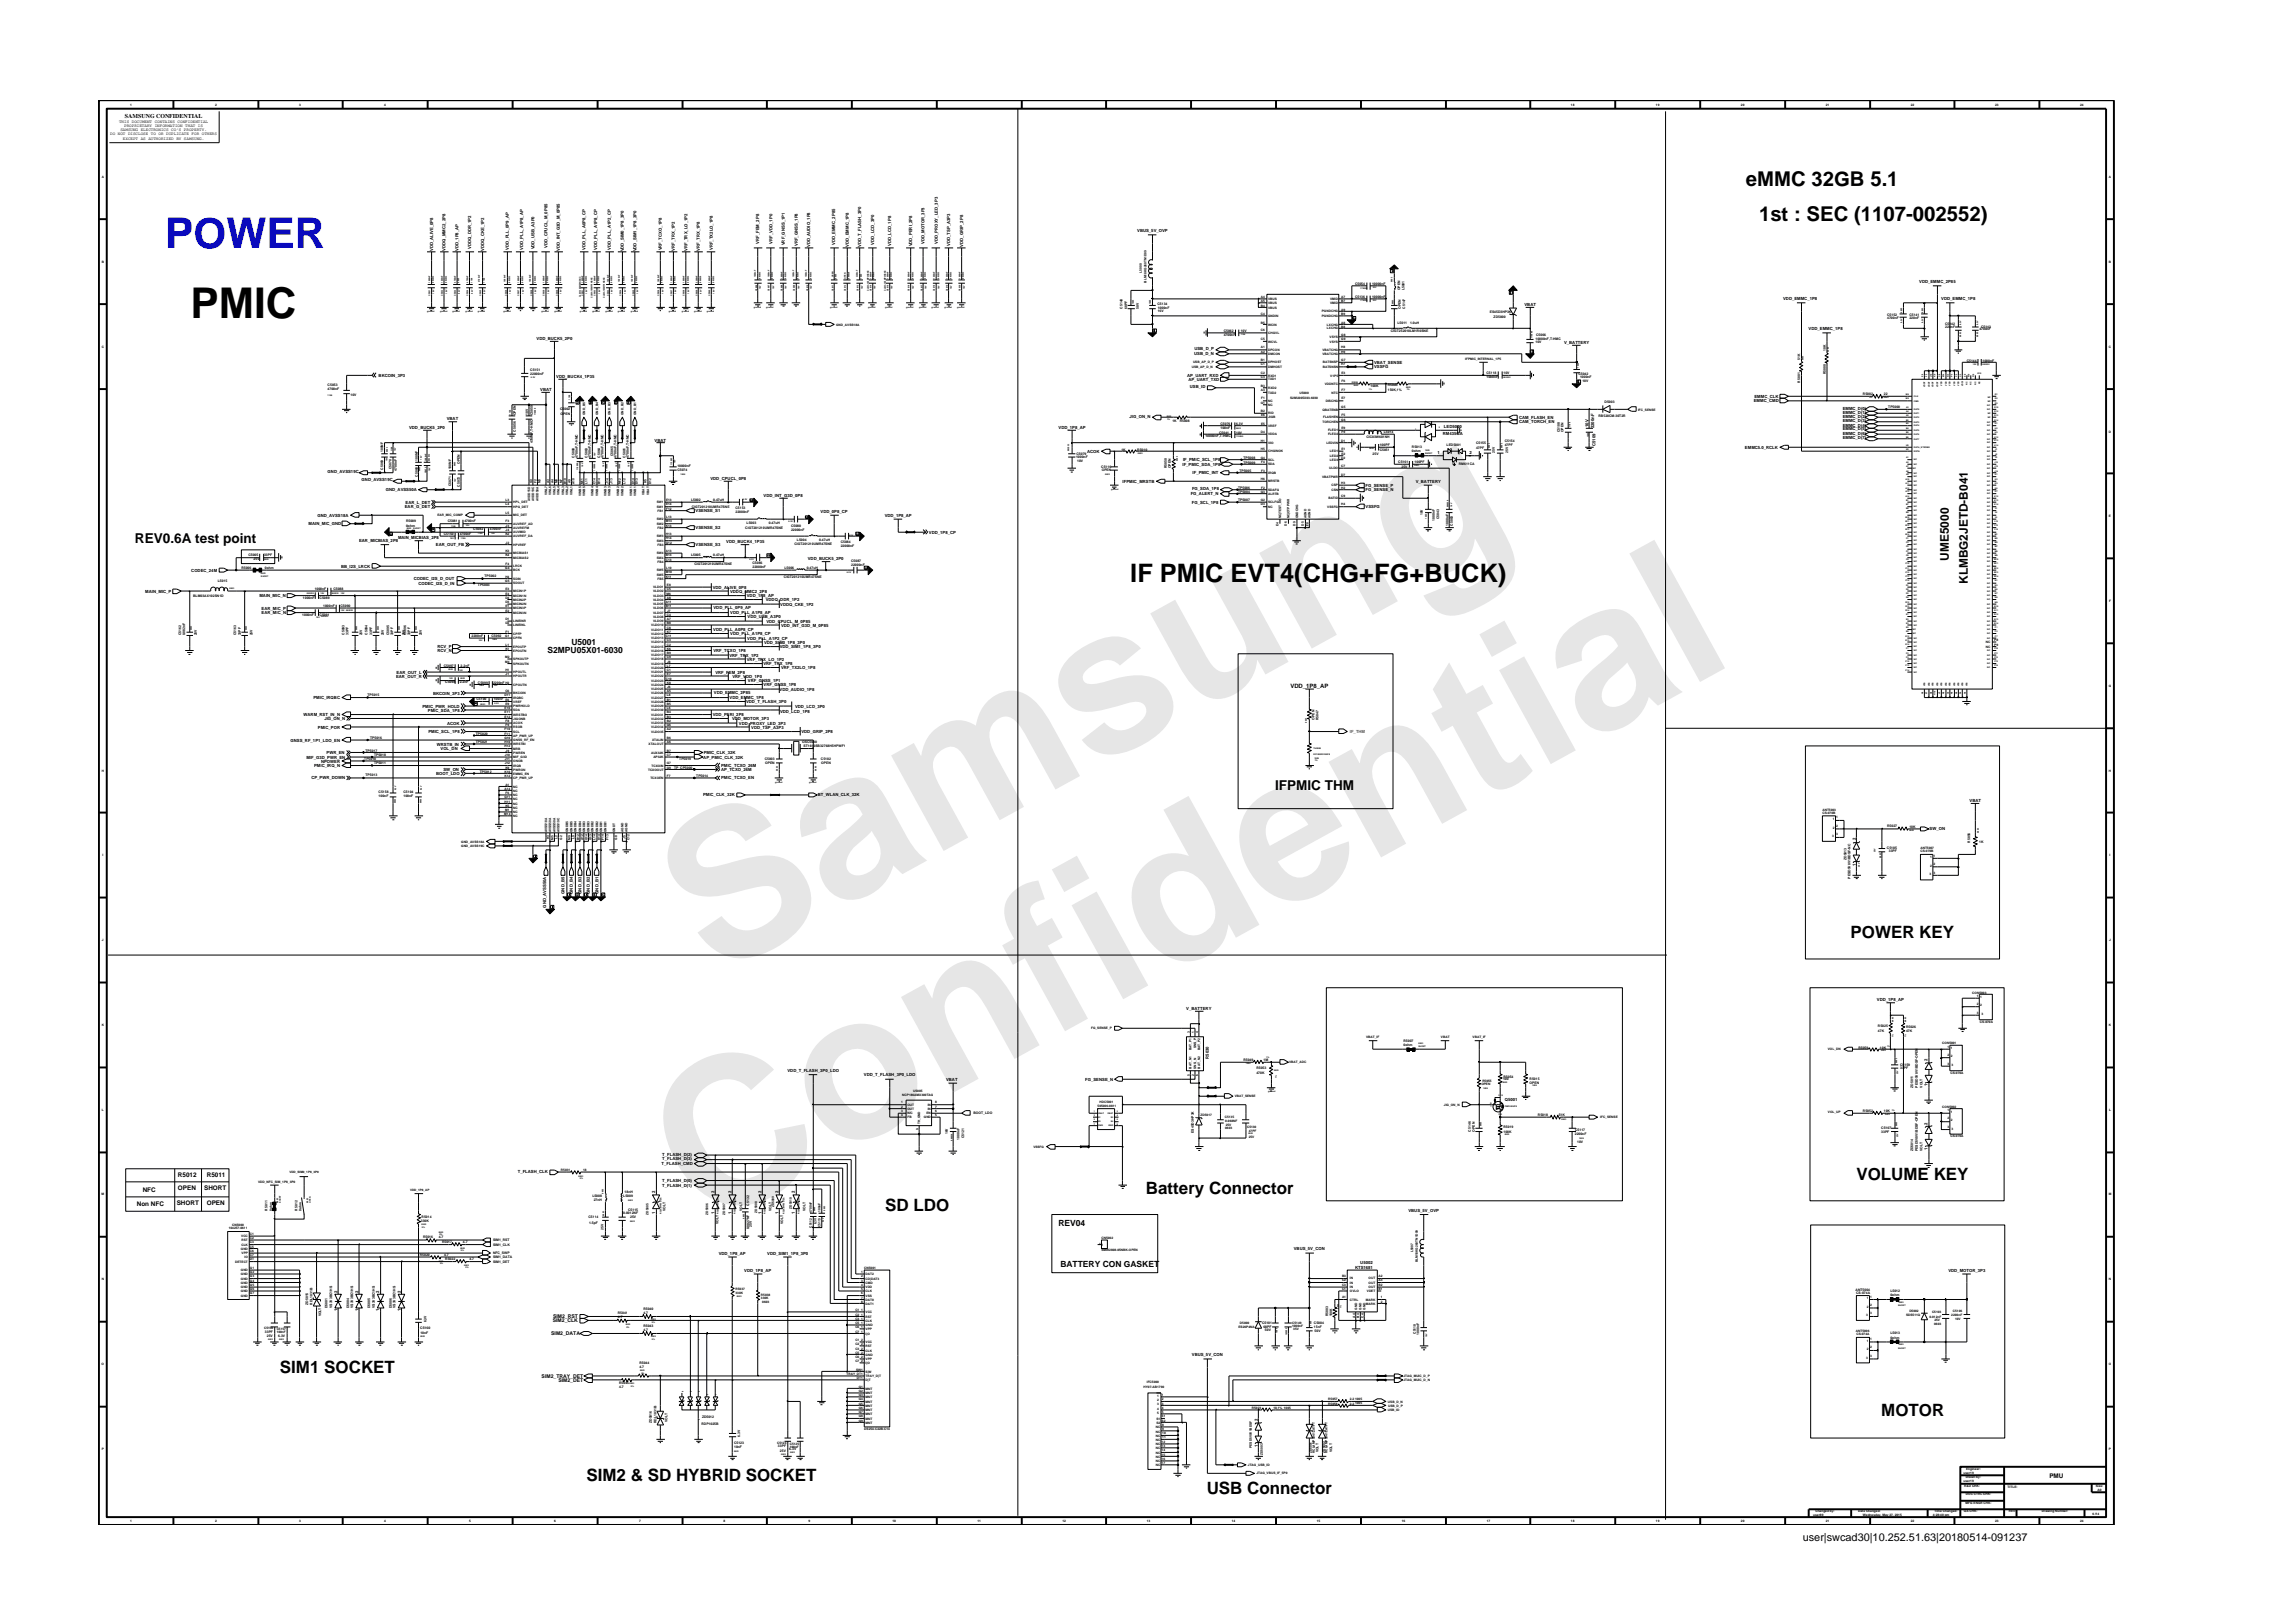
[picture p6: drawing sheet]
<svg xmlns="http://www.w3.org/2000/svg" width="297mm" height="210mm" viewBox="0 0 297 210" stroke-linecap="round" stroke-linejoin="round" font-family="sans-serif">
<defs><g id="words">
<g font-size="26.5" fill="#e6e6e6">
<text x="92.4" y="126.7" transform="rotate(-29 92.4 126.7)">Samsung</text>
<text x="91.1" y="159.4" transform="rotate(-29 91.1 159.4)">Confidential</text>
</g>
<text font-size="5.5" fill="#00f" x="21.4" y="32.2">POWER</text>
<text font-size="5.5" x="24.7" y="41.2">PMIC</text>
<text font-size="3.3" x="146.4" y="75.4">IF PMIC EVT4(CHG+FG+BUCK)</text>
<g font-size="2.6">
<text x="226.2" y="24.2">eMMC 32GB 5.1</text>
<text x="227.9" y="28.6">1st : SEC (1107-002552)</text>
</g>
<g font-size="2.2">
<text x="239.7" y="121.5">POWER KEY</text>
<text x="148.4" y="154.6">Battery Connector</text>
<text x="240.5" y="152.9">VOLUME KEY</text>
<text x="114.7" y="156.9">SD LDO</text>
<text x="36.3" y="177.8">SIM1 SOCKET</text>
<text x="243.7" y="183.4">MOTOR</text>
<text x="76" y="191.8">SIM2 &amp; SD HYBRID SOCKET</text>
<text x="156.3" y="193.6">USB Connector</text>
</g>
<g font-size="1.8">
<text x="17.5" y="70.3">REV0.6A test point</text>
<text x="165.2" y="102.4">IFPMIC THM</text>
</g>
<g font-size="1.5">
<text x="252.5" y="72.6" transform="rotate(-90 252.5 72.6)">UME5000</text>
<text x="254.9" y="75.7" transform="rotate(-90 254.9 75.7)">KLMBG2JETD-B041</text>
</g>
<text font-size="1.4" x="233.5" y="199.7">user|swcad30|10.252.51.63|20180514-091237</text>
<g font-size="1.1">
<text x="74" y="83.6">U5001</text>
<text x="70.9" y="84.6">S2MPU05X01-6030</text>
<text x="137.1" y="158.9">REV04</text>
<text x="137.4" y="164.2">BATTERY CON GASKET</text>
</g>
<g font-size=".8">
<text x="16.2" y="15.3">SAMSUNG CONFIDENTIAL</text>
<text x="167.2" y="89.1">VDD_1P8_AP</text>
<text x="18.5" y="154.5">NFC</text>
<text x="23.1" y="154.2">OPEN</text>
<text x="23.1" y="152.5">R5012</text>
<text x="26.4" y="154.2">SHORT</text>
<text x="26.8" y="152.5">R5011</text>
<text x="17.7" y="156.2">Non NFC</text>
<text x="22.9" y="156.2">SHORT</text>
<text x="26.8" y="156.2">OPEN</text>
<text x="265.5" y="191.4">PMU</text>
</g>
<g font-size=".7">
<text x="71.4" y="173">SIM2_DATA</text>
<text x="71.6" y="171.3">SIM2_CLK</text>
<text x="71.7" y="170.8">SIM2_RST</text>
<text x="70.2" y="178.5">SIM2_TRAY_DET</text>
<text x="72.3" y="179">SIM2_DET</text>
</g>
<g font-size=".5">
<text x="14.3" y="17.5">DO NOT DISCLOSE TO OR DUPLICATE FOR OTHERS</text>
<text x="15.4" y="15.9">THIS DOCUMENT CONTAINS CONFIDENTIAL</text>
<text x="15.6" y="17">SAMSUNG ELECTRONICS CO’S PROPERTY.</text>
<text x="16.1" y="16.4">PROPRIETARY INFORMATION THAT IS</text>
<text x="15.9" y="18.1">EXCEPT AS AUTHORIZED BY SAMSUNG.</text>
<text x="56.1" y="32.5" transform="rotate(-90 56.1 32.5)">VDD_ALIVE_0P8</text>
<text x="57.7" y="32.5" transform="rotate(-90 57.7 32.5)">VDDQ_MMC2_2P8</text>
<text x="59.4" y="32.5" transform="rotate(-90 59.4 32.5)">VDD_1P8_AP</text>
<text x="61" y="32.3" transform="rotate(-90 61 32.3)">VDDQ_DDR_1P2</text>
<text x="62.7" y="32.5" transform="rotate(-90 62.7 32.5)">VDDQ_CKE_1P2</text>
<text x="65.9" y="32.3" transform="rotate(-90 65.9 32.3)">VDD_PLL_0P9_AP</text>
<text x="67.8" y="32.4" transform="rotate(-90 67.8 32.4)">VDD_PLL_A1P8_AP</text>
<text x="69.2" y="32.3" transform="rotate(-90 69.2 32.3)">VDD_USB_A3P0</text>
<text x="70.9" y="32.1" transform="rotate(-90 70.9 32.1)">VDD_CPUCL_M_0P85</text>
<text x="72.5" y="32.5" transform="rotate(-90 72.5 32.5)">VDD_INT_G3D_M_0P85</text>
<text x="75.8" y="32.4" transform="rotate(-90 75.8 32.4)">VDD_PLL_A0P8_CP</text>
<text x="77.4" y="32.4" transform="rotate(-90 77.4 32.4)">VDD_PLL_A1P8_CP</text>
<text x="79.1" y="32.4" transform="rotate(-90 79.1 32.4)">VDD_PLL_A1P2_CP</text>
<text x="80.8" y="32.6" transform="rotate(-90 80.8 32.6)">VDD_SIM0_1P8_3P0</text>
<text x="82.4" y="32.6" transform="rotate(-90 82.4 32.6)">VDD_SIM1_1P8_3P0</text>
<text x="85.7" y="32.4" transform="rotate(-90 85.7 32.4)">VRF_TCXO_1P8</text>
<text x="87.4" y="32.5" transform="rotate(-90 87.4 32.5)">VRF_TRX_1P2</text>
<text x="89" y="32.5" transform="rotate(-90 89 32.5)">VRF_TRX_LO_1P2</text>
<text x="90.7" y="32.5" transform="rotate(-90 90.7 32.5)">VRF_TRX_1P8</text>
<text x="92.3" y="32.4" transform="rotate(-90 92.3 32.4)">VRF_TX2LO_1P8</text>
<text x="98.4" y="31.6" transform="rotate(-90 98.4 31.6)">VRF_FEM_2P8</text>
<text x="100.1" y="31.6" transform="rotate(-90 100.1 31.6)">VRF_VDD_1P0</text>
<text x="101.7" y="31.8" transform="rotate(-90 101.7 31.8)">VRF_GNSS_1P1</text>
<text x="103.4" y="31.9" transform="rotate(-90 103.4 31.9)">VRF_GNSS_1P8</text>
<text x="105" y="32" transform="rotate(-90 105 32)">VDD_AUDIO_1P8</text>
<text x="108.2" y="31.8" transform="rotate(-90 108.2 31.8)">VDD_EMMC_2P85</text>
<text x="110" y="32" transform="rotate(-90 110 32)">VDD_EMMC_1P8</text>
<text x="111.6" y="32" transform="rotate(-90 111.6 32)">VDD_T_FLASH_3P0</text>
<text x="113.3" y="31.7" transform="rotate(-90 113.3 31.7)">VDD_LCD_3P0</text>
<text x="115.5" y="31.9" transform="rotate(-90 115.5 31.9)">VDD_LCD_1P8</text>
<text x="118.2" y="31.9" transform="rotate(-90 118.2 31.9)">VDD_PERI_2P8</text>
<text x="119.8" y="31.6" transform="rotate(-90 119.8 31.6)">VDD_MOTOR_3P3</text>
<text x="121.5" y="31.6" transform="rotate(-90 121.5 31.6)">VDD_PROXY_LED_3P3</text>
<text x="123.1" y="31.9" transform="rotate(-90 123.1 31.9)">VDD_TSP_A3P3</text>
<text x="124.8" y="32" transform="rotate(-90 124.8 32)">VDD_GRIP_2P8</text>
<text x="147.3" y="30.1">VBUS_5V_OVP</text>
<text x="197.5" y="39.6">VBAT</text>
<text x="231" y="38.9">VDD_EMMC_1P8</text>
<text x="248.6" y="36.7">VDD_EMMC_2P85</text>
<text x="251.5" y="38.9">VDD_EMMC_1P8</text>
<text x="69.5" y="44">VDD_BUCK5_2P0</text>
<text x="154.7" y="45.9">USB_D_N</text>
<text x="154.7" y="45.4">USB_D_P</text>
<text x="178" y="47.1">VBAT_SENSE</text>
<text x="178" y="47.7">VSSFG</text>
<text x="202.6" y="44.5">V_BATTERY</text>
<text x="234.3" y="42.7">VDD_EMMC_1P8</text>
<text x="49.1" y="48.8">BKCOIN_3P3</text>
<text x="70" y="50.6">VBAT</text>
<text x="72.1" y="48.9">VDD_BUCK4_1P35</text>
<text x="153.8" y="48.8">AP_UART_RXD</text>
<text x="154" y="49.3">AP_UART_TXD</text>
<text x="154.1" y="50.3">USB_ID</text>
<text x="227.2" y="52.1">EMMC_CMD</text>
<text x="227.3" y="51.5">EMMC_CLK</text>
<text x="238.7" y="53.1">EMMC_D(0)</text>
<text x="238.7" y="53.6">EMMC_D(1)</text>
<text x="53" y="55.5">VDD_BUCK5_2P0</text>
<text x="57.9" y="54.4">VBAT</text>
<text x="84.8" y="57.2">VBAT</text>
<text x="137.1" y="55.5">VDD_1P8_AP</text>
<text x="140.8" y="58.6">ACOK</text>
<text x="146.3" y="54.2">JIG_ON_N</text>
<text x="153.2" y="59.7">IF_PMIC_SCL_1P8</text>
<text x="186.2" y="58.8">1</text>
<text x="186.9" y="56.4">RM435GA</text>
<text x="187.1" y="55.5">LED5000</text>
<text x="190.4" y="58.8">2</text>
<text x="196.8" y="54.2">CAM_FLASH_EN</text>
<text x="196.8" y="54.8">CAM_TORCH_EN</text>
<text x="205.8" y="55.3" transform="rotate(-90 205.8 55.3)">10V</text>
<text x="206.5" y="55.5" transform="rotate(-90 206.5 55.5)">2200nF</text>
<text x="206.7" y="57.8" transform="rotate(-90 206.7 57.8)">C5109</text>
<text x="226" y="58.1">EMMC5.0_RCLK</text>
<text x="238.7" y="54.2">EMMC_D(2)</text>
<text x="238.7" y="54.7">EMMC_D(3)</text>
<text x="238.7" y="55.3">EMMC_D(4)</text>
<text x="238.7" y="55.8">EMMC_D(5)</text>
<text x="238.7" y="56.4">EMMC_D(6)</text>
<text x="238.7" y="56.9">EMMC_D(7)</text>
<text x="42.4" y="61.3">GND_AVSS19C</text>
<text x="46.8" y="62.4">GND_AVSS19C</text>
<text x="50" y="63.6">GND_AVSS50A</text>
<text x="52.4" y="65.8">EAR_G_DET</text>
<text x="52.5" y="65.3">EAR_L_DET</text>
<text x="92" y="62.1">VDD_CPUCL_0P8</text>
<text x="98.9" y="64.3">VDD_INT_G3D_0P8</text>
<text x="145.4" y="62.5">IFPMIC_MRSTB</text>
<text x="153.2" y="60.3">IF_PMIC_SDA_1P8</text>
<text x="154.2" y="64.2">FG_ALERT_N</text>
<text x="154.4" y="65.3">FG_SCL_1P8</text>
<text x="154.4" y="63.5">FG_SDA_1P8</text>
<text x="154.5" y="61.4">IF_PMIC_INT</text>
<text x="176.9" y="63.6">FG_SENSE_N</text>
<text x="176.9" y="63.1">FG_SENSE_P</text>
<text x="176.9" y="65.8">VSSFG</text>
<text x="183.4" y="62.6">V_BATTERY</text>
<text x="40" y="68">MAIN_MIC_GND</text>
<text x="41.1" y="66.9">GND_AVSS18A</text>
<text x="46.5" y="70.2">EAR_MICBIAS_2P8</text>
<text x="51.6" y="69.8">MAIN_MICBIAS_2P8</text>
<text x="56.5" y="70.8">EAR_OUT_FB</text>
<text x="90.1" y="66.4">VSENSE_S1</text>
<text x="90.1" y="68.6">VSENSE_S2</text>
<text x="90.1" y="70.8">VSENSE_S3</text>
<text x="94.1" y="70.3">VDD_BUCK4_1P35</text>
<text x="106.3" y="66.5">VDD_0P8_CP</text>
<text x="114.6" y="67">VDD_1P8_AP</text>
<text x="120.3" y="69.1">VDD_1P8_CP</text>
<text x="18.8" y="76.8">MAIN_MIC_P</text>
<text x="24.8" y="74.1">CODEC_24M</text>
<text x="33.6" y="77.4">MAIN_MIC_N</text>
<text x="44.2" y="73.6">BB_I2S_LRCK</text>
<text x="53.6" y="75.2">CODEC_I2S_D_OUT</text>
<text x="54.2" y="75.8">CODEC_I2S_D_IN</text>
<text x="92.3" y="76.3">VDD_ALIVE_0P8</text>
<text x="94.6" y="76.8">VDDQ_MMC2_2P8</text>
<text x="96.7" y="77.4">VDD_1P8_AP</text>
<text x="99.2" y="77.9">VDDQ_DDR_1P2</text>
<text x="104.6" y="72.5">VDD_BUCK5_2P0</text>
<text x="33.9" y="79">EAR_MIC_P</text>
<text x="33.9" y="79.6">EAR_MIC_N</text>
<text x="56.7" y="84">RCV_P</text>
<text x="92.4" y="81.8">VDD_PLL_A0P8_CP</text>
<text x="92.4" y="78.9">VDD_PLL_0P9_AP</text>
<text x="94.6" y="82.3">VDD_PLL_A1P8_CP</text>
<text x="94.6" y="79.6">VDD_PLL_A1P8_AP</text>
<text x="96.8" y="82.9">VDD_PLL_A1P2_CP</text>
<text x="96.9" y="80.1">VDD_USB_A3P0</text>
<text x="99" y="83.4">VDD_SIM0_1P8_3P0</text>
<text x="99.3" y="80.7">VDD_CPUCL_M_0P85</text>
<text x="101" y="84">VDD_SIM1_1P8_3P0</text>
<text x="101.1" y="78.5">VDDQ_CKE_1P2</text>
<text x="101.2" y="81.2">VDD_INT_G3D_M_0P85</text>
<text x="51.3" y="87.8">EAR_OUT_R</text>
<text x="51.4" y="87.3">EAR_OUT_L</text>
<text x="56.1" y="90">BKCOIN_3P3</text>
<text x="56.7" y="84.5">RCV_N</text>
<text x="92.4" y="84.5">VRF_TCXO_1P8</text>
<text x="92.5" y="89.9">VDD_EMMC_2P85</text>
<text x="92.7" y="87.3">VRF_FEM_2P8</text>
<text x="94.5" y="85.1">VRF_TRX_1P2</text>
<text x="94.9" y="87.8">VRF_VDD_1P0</text>
<text x="96.7" y="85.6">VRF_TRX_LO_1P2</text>
<text x="96.9" y="88.4">VRF_GNSS_1P1</text>
<text x="98.9" y="86.2">VRF_TRX_1P8</text>
<text x="98.9" y="88.9">VRF_GNSS_1P8</text>
<text x="101" y="89.5">VDD_AUDIO_1P8</text>
<text x="101.2" y="86.7">VRF_TX2LO_1P8</text>
<text x="39.3" y="92.8">WARM_RST_IN_N</text>
<text x="40.6" y="90.6">PMIC_IRQBC</text>
<text x="41.2" y="94.4">PMIC_POR</text>
<text x="42" y="93.3">JIG_ON_N</text>
<text x="54.7" y="91.7">PMIC_PWR_HOLD</text>
<text x="55.4" y="92.2">PMIC_SDA_1P8</text>
<text x="55.5" y="95">PMIC_SCL_1P8</text>
<text x="57.9" y="93.9">ACOK</text>
<text x="92.3" y="92.8">VDD_PERI_2P8</text>
<text x="94.5" y="90.6">VDD_EMMC_1P8</text>
<text x="94.8" y="93.3">VDD_MOTOR_3P3</text>
<text x="95.7" y="93.9">VDD_PROXY_LED_3P3</text>
<text x="96.6" y="91.1">VDD_T_FLASH_3P0</text>
<text x="97.3" y="94.4">VDD_TSP_A3P3</text>
<text x="101" y="92.3">VDD_LCD_1P8</text>
<text x="103" y="91.7">VDD_LCD_3P0</text>
<text x="103.8" y="95">VDD_GRIP_2P8</text>
<text x="37.6" y="96.1">GNSS_RF_1P1_LDO_EN</text>
<text x="39.7" y="98.3">MIF_G3D_PWR_EN</text>
<text x="40.3" y="101">CP_PWR_DOWN</text>
<text x="40.7" y="99.4">PMIC_IRQ_N</text>
<text x="41.6" y="98.8">NPOWER</text>
<text x="42.3" y="97.7">PWR_EN</text>
<text x="56.5" y="100.4">BOOT_LDO</text>
<text x="56.6" y="96.6">WRSTB_IN</text>
<text x="57.1" y="97.2">VOL_DN</text>
<text x="57.5" y="99.9">SW_ON</text>
<text x="91.1" y="98.3">AP_PMIC_CLK_32K</text>
<text x="91.2" y="97.7">PMIC_CLK_32K</text>
<text x="93.4" y="101">PMIC_TCXO_EN</text>
<text x="93.4" y="99.4">PMIC_TCXO_26M</text>
<text x="93.4" y="99.9">AP_TCXO_26M</text>
<text x="91.1" y="103.2">PMIC_CLK_32K</text>
<text x="105.9" y="103.2">BT_WLAN_CLK_32K</text>
<text x="250" y="107.6">SW_ON</text>
<text x="255.1" y="103.9">VBAT</text>
<text x="240.4" y="112.2" transform="rotate(-90 240.4 112.2)">1</text>
<text x="240.4" y="108.9" transform="rotate(-90 240.4 108.9)">2</text>
<text x="70.8" y="117.6" transform="rotate(-90 70.8 117.6)">GND_AVSS50A</text>
<text x="73.1" y="115.8" transform="rotate(-90 73.1 115.8)">GND_B5</text>
<text x="74.2" y="115.8" transform="rotate(-90 74.2 115.8)">GND_B4</text>
<text x="75.3" y="115.8" transform="rotate(-90 75.3 115.8)">GND_B3</text>
<text x="76.4" y="115.8" transform="rotate(-90 76.4 115.8)">GND_B2</text>
<text x="77.5" y="115.8" transform="rotate(-90 77.5 115.8)">GND_B1</text>
<text x="153.7" y="130.8">V_BATTERY</text>
<text x="243.1" y="129.7">VDD_1P8_AP</text>
<text x="156.6" y="137.2" transform="rotate(-90 156.6 137.2)">R5030</text>
<text x="249.7" y="137.4" transform="rotate(-90 249.7 137.4)">2</text>
<text x="102" y="138.9">VDD_T_FLASH_3P0_LDO</text>
<text x="111.9" y="139.4">VDD_T_FLASH_3P0_LDO</text>
<text x="122.6" y="140.1">VBAT</text>
<text x="140.6" y="140">FG_SENSE_N</text>
<text x="194.9" y="142.7">Q5001</text>
<text x="249.7" y="140.7" transform="rotate(-90 249.7 140.7)">1</text>
<text x="85.8" y="149.7">T_FLASH_D(2)</text>
<text x="249.7" y="149" transform="rotate(-90 249.7 149)">1</text>
<text x="249.7" y="145.7" transform="rotate(-90 249.7 145.7)">2</text>
<text x="67.1" y="152">T_FLASH_CLK</text>
<text x="84.9" y="154.5" transform="rotate(-90 84.9 154.5)">2</text>
<text x="85.7" y="150.9">T_FLASH_CMD</text>
<text x="85.8" y="153.1">T_FLASH_D(0)</text>
<text x="85.8" y="150.3">T_FLASH_D(3)</text>
<text x="85.8" y="153.7">T_FLASH_D(1)</text>
<text x="92.6" y="154.5" transform="rotate(-90 92.6 154.5)">2</text>
<text x="94.8" y="154.5" transform="rotate(-90 94.8 154.5)">2</text>
<text x="98.7" y="154.5" transform="rotate(-90 98.7 154.5)">2</text>
<text x="100.9" y="154.5" transform="rotate(-90 100.9 154.5)">2</text>
<text x="103" y="154.5" transform="rotate(-90 103 154.5)">2</text>
<text x="84.9" y="157.3" transform="rotate(-90 84.9 157.3)">1</text>
<text x="92.6" y="157.3" transform="rotate(-90 92.6 157.3)">1</text>
<text x="94.8" y="157.3" transform="rotate(-90 94.8 157.3)">1</text>
<text x="98.7" y="157.3" transform="rotate(-90 98.7 157.3)">1</text>
<text x="100.9" y="157.3" transform="rotate(-90 100.9 157.3)">1</text>
<text x="103" y="157.3" transform="rotate(-90 103 157.3)">1</text>
<text x="167.6" y="161.9">VBUS_5V_CON</text>
<text x="182.4" y="157">VBUS_5V_OVP</text>
<text x="43.7" y="167.6" transform="rotate(-90 43.7 167.6)">2</text>
<text x="46.4" y="167.6" transform="rotate(-90 46.4 167.6)">2</text>
<text x="49.1" y="167.6" transform="rotate(-90 49.1 167.6)">2</text>
<text x="51.9" y="167.6" transform="rotate(-90 51.9 167.6)">2</text>
<text x="93.1" y="162.6">VDD_1P8_AP</text>
<text x="96.4" y="164.8">VDD_1P8_AP</text>
<text x="99.4" y="162.5">VDD_SIM1_1P8_3P0</text>
<text x="175.5" y="164.4">KTS1681</text>
<text x="176.2" y="163.8">U5002</text>
<text x="252.4" y="164.7">VDD_MOTOR_3P3</text>
<text x="43.7" y="169.9" transform="rotate(-90 43.7 169.9)">1</text>
<text x="46.4" y="169.9" transform="rotate(-90 46.4 169.9)">1</text>
<text x="49.1" y="169.9" transform="rotate(-90 49.1 169.9)">1</text>
<text x="51.9" y="169.9" transform="rotate(-90 51.9 169.9)">1</text>
<text x="154.4" y="175.7">VBUS_5V_CON</text>
<text x="162.9" y="184.1" transform="rotate(-90 162.9 184.1)">2</text>
<text x="162.9" y="187.5" transform="rotate(-90 162.9 187.5)">1</text>
</g>
<text font-size=".5" fill="#f00" x="174.9" y="95">IF_THM</text>
<g font-size=".4">
<text x="16.8" y="13.7">1</text>
<text x="27.9" y="13.7">2</text>
<text x="38.8" y="13.7">3</text>
<text x="49.8" y="13.7">4</text>
<text x="203.5" y="13.7">18</text>
<text x="214.5" y="13.7">19</text>
<text x="225.5" y="13.7">20</text>
<text x="236.5" y="13.7">21</text>
<text x="247.5" y="13.7">22</text>
<text x="258.5" y="13.7">23</text>
<text x="269.5" y="13.7">24</text>
<text x="13.2" y="23">A</text>
<text x="273.2" y="23">A</text>
<text x="13.2" y="34">B</text>
<text x="147.9" y="35.3" transform="rotate(-90 147.9 35.3)">L5000</text>
<text x="273.2" y="34">B</text>
<text x="145.4" y="40" transform="rotate(-90 145.4 40)">C5148</text>
<text x="146" y="40" transform="rotate(-90 146 40)">68PF</text>
<text x="147.5" y="40" transform="rotate(-90 147.5 40)">50V</text>
<text x="148.5" y="36.6" transform="rotate(-90 148.5 36.6)">BLM18KG260TN1D09</text>
<text x="149.9" y="39.5">C5134</text>
<text x="150" y="40.1">1000nF</text>
<text x="150" y="40.4">16V</text>
<text x="163.3" y="40.8">C4</text>
<text x="163.3" y="39.7">B4</text>
<text x="163.3" y="41.9">B5</text>
<text x="163.3" y="38.6">A4</text>
<text x="163.3" y="39.1">A5</text>
<text x="164.3" y="41.1">GNDIN</text>
<text x="164.3" y="40">VBUS</text>
<text x="164.3" y="38.9">VBUS</text>
<text x="164.3" y="39.4">VBUS</text>
<text x="171.2" y="41.1">PGNDCHG</text>
<text x="171.2" y="40.5">PGNDCHG</text>
<text x="172.3" y="39.4">VMID</text>
<text x="172.3" y="38.9">VMID</text>
<text x="173.8" y="40.8">B9</text>
<text x="173.8" y="41.9">A8</text>
<text x="173.8" y="40.2">A9</text>
<text x="173.8" y="39.1">B7</text>
<text x="173.8" y="38.6">A7</text>
<text x="175.5" y="36.9">C5054</text>
<text x="175.5" y="38.6">C5136</text>
<text x="177.7" y="36.9">10000nF</text>
<text x="177.7" y="38.6">10000nF</text>
<text x="181.4" y="37.6" transform="rotate(-90 181.4 37.6)">OPEN</text>
<text x="181.5" y="40" transform="rotate(-90 181.5 40)">OPEN</text>
<text x="182" y="37.6" transform="rotate(-90 182 37.6)">L5001</text>
<text x="182" y="40" transform="rotate(-90 182 40)">C5147</text>
<text x="193" y="40.5">ES45D3HP3K</text>
<text x="193.5" y="41.2">ZD5000</text>
<text x="244.5" y="41.3">4700nF</text>
<text x="244.5" y="40.9">C5152</text>
<text x="247.3" y="41.3">220nF</text>
<text x="247.3" y="40.9">C5141</text>
<text x="13.2" y="45.1">C</text>
<text x="108.3" y="42.2">GND_AVSS18A</text>
<text x="154.4" y="47.7">USB_AP_D_N</text>
<text x="154.5" y="47.1">USB_AP_D_P</text>
<text x="158.5" y="43.5">4700nF</text>
<text x="158.5" y="43">C5062</text>
<text x="160.7" y="43">10V</text>
<text x="163.3" y="47.3">C1</text>
<text x="163.3" y="44">C5</text>
<text x="163.3" y="42.9">C6</text>
<text x="163.3" y="46.8">B1</text>
<text x="163.3" y="45.1">A1</text>
<text x="163.3" y="45.7">A2</text>
<text x="164.3" y="47.7">DMHOST</text>
<text x="164.3" y="44.4">WCVL</text>
<text x="164.3" y="43.3">CHGVL</text>
<text x="164.3" y="47.1">DPHOST</text>
<text x="164.3" y="42.2">WCIN</text>
<text x="164.3" y="45.5">DPCON</text>
<text x="164.3" y="46">DMCON</text>
<text x="171.3" y="45.5">VBATCHG</text>
<text x="171.3" y="46">VBATCHG</text>
<text x="171.4" y="47.7">BATSNSN</text>
<text x="171.4" y="47.1">BATSNSP</text>
<text x="171.9" y="42.7">LXCHG</text>
<text x="171.9" y="42.2">LXCHG</text>
<text x="172.2" y="43.8">VSYS</text>
<text x="172.2" y="44.4">VSYS</text>
<text x="173.7" y="46.8">G7</text>
<text x="173.7" y="43.5">G8</text>
<text x="173.7" y="44">G9</text>
<text x="173.8" y="47.3">H7</text>
<text x="173.8" y="45.1">H8</text>
<text x="173.8" y="45.7">H9</text>
<text x="173.8" y="42.4">B8</text>
<text x="180.2" y="42.9">CIGT252010LM1R0SNE</text>
<text x="181" y="42">L5011</text>
<text x="182.7" y="42">1.0uH</text>
<text x="189.8" y="46.7">IFPMIC_INTERNAL_1P5</text>
<text x="198.9" y="44.1">10000nF,T-HMC</text>
<text x="198.9" y="44.5">10V</text>
<text x="199" y="43.5">C5066</text>
<text x="233.2" y="46.6" transform="rotate(-90 233.2 46.6)">51K</text>
<text x="236.5" y="45.5" transform="rotate(-90 236.5 45.5)">10K</text>
<text x="252" y="42.1">C5142</text>
<text x="252" y="42.5">220nF</text>
<text x="254.8" y="46.8">C5144</text>
<text x="256.4" y="42.8">4700nF</text>
<text x="256.6" y="42.4">C5143</text>
<text x="256.8" y="46.8">1000nF</text>
<text x="273.2" y="45.1">C</text>
<text x="42.4" y="50.5">4700nF</text>
<text x="42.4" y="50">C5053</text>
<text x="45.4" y="51.3">10V</text>
<text x="66.8" y="53.8" transform="rotate(-90 66.8 53.8)">OPEN</text>
<text x="68.4" y="53.8" transform="rotate(-90 68.4 53.8)">10V</text>
<text x="68.7" y="48">C5151</text>
<text x="68.7" y="48.6">22000nF</text>
<text x="69" y="53.8" transform="rotate(-90 69 53.8)">C5059</text>
<text x="72.6" y="53.1">C5002</text>
<text x="72.6" y="53.7">OPEN</text>
<text x="75.8" y="53.8" transform="rotate(-90 75.8 53.8)">GND_B5</text>
<text x="77.5" y="53.8" transform="rotate(-90 77.5 53.8)">GND_B4</text>
<text x="79.1" y="53.8" transform="rotate(-90 79.1 53.8)">GND_B3</text>
<text x="80.8" y="53.8" transform="rotate(-90 80.8 53.8)">GND_B2</text>
<text x="82.4" y="53.8" transform="rotate(-90 82.4 53.8)">GND_B1</text>
<text x="163.3" y="52.3">G1</text>
<text x="163.3" y="48.4">C2</text>
<text x="163.3" y="49">C3</text>
<text x="163.3" y="53.4">B2</text>
<text x="163.3" y="50.1">B3</text>
<text x="163.3" y="50.6">A3</text>
<text x="163.4" y="53.9">E6</text>
<text x="163.4" y="51.7">F1</text>
<text x="164.3" y="48.8">RXD1</text>
<text x="164.3" y="49.3">TXD1</text>
<text x="164.3" y="53.7">RID</text>
<text x="164.3" y="50.4">RXD2</text>
<text x="164.3" y="51">TXD2</text>
<text x="164.3" y="52.6">NC</text>
<text x="164.3" y="52.1">NC</text>
<text x="167.1" y="51.7">S2MU005X03-6030</text>
<text x="168.3" y="51.1">U5000</text>
<text x="171.3" y="53.2">QBATENB</text>
<text x="171.6" y="49.9">VDDNTC</text>
<text x="171.7" y="52.1">DISCHG</text>
<text x="172.3" y="48.8">V1P5</text>
<text x="172.5" y="51">NTC</text>
<text x="173.7" y="52.8">G5</text>
<text x="173.8" y="51.7">E7</text>
<text x="173.8" y="48.4">E3</text>
<text x="173.8" y="50.6">F7</text>
<text x="173.8" y="53.9">F5</text>
<text x="173.8" y="49.5">F6</text>
<text x="177.5" y="50.1">100K</text>
<text x="179.8" y="50.7">150K,1%</text>
<text x="179.8" y="50.1">R5005</text>
<text x="192.6" y="49">1000nF</text>
<text x="192.6" y="48.5">C5118</text>
<text x="194.8" y="48.5">10V</text>
<text x="204.5" y="48.6">C5042</text>
<text x="204.7" y="49">1000nF</text>
<text x="205" y="49.5">10V</text>
<text x="207.1" y="54">RB520CM-30T2R</text>
<text x="207.9" y="52.3">D5003</text>
<text x="212.2" y="53.2">IFC_SENSE</text>
<text x="233.2" y="49.6" transform="rotate(-90 233.2 49.6)">R5001</text>
<text x="236.5" y="48.5" transform="rotate(-90 236.5 48.5)">R5000</text>
<text x="241.3" y="51.2">R5002</text>
<text x="244" y="51.2">22</text>
<text x="244.6" y="52.9">TP5000</text>
<text x="49.6" y="58.6" transform="rotate(-90 49.6 58.6)">100NF</text>
<text x="54.1" y="59.7" transform="rotate(-90 54.1 59.7)">100NF</text>
<text x="66.8" y="55.9" transform="rotate(-90 66.8 55.9)">C5056</text>
<text x="69" y="57.4" transform="rotate(-90 69 57.4)">4700nF,T-HMC</text>
<text x="74.4" y="59.3" transform="rotate(-90 74.4 59.3)">C5000</text>
<text x="74.9" y="59.3" transform="rotate(-90 74.9 59.3)">4700nF,T-HMC</text>
<text x="76.1" y="59.3" transform="rotate(-90 76.1 59.3)">C5063</text>
<text x="76.5" y="59.3" transform="rotate(-90 76.5 59.3)">4700nF,T-HMC</text>
<text x="77.7" y="59.3" transform="rotate(-90 77.7 59.3)">C5064</text>
<text x="78.2" y="59.3" transform="rotate(-90 78.2 59.3)">4700nF,T-HMC</text>
<text x="79.4" y="59.1" transform="rotate(-90 79.4 59.1)">C5065</text>
<text x="79.9" y="59.3" transform="rotate(-90 79.9 59.3)">4700nF,T-HMC</text>
<text x="81" y="59.3" transform="rotate(-90 81 59.3)">C5001</text>
<text x="81.5" y="59.3" transform="rotate(-90 81.5 59.3)">4700nF,T-HMC</text>
<text x="139.4" y="59.4">1000nF</text>
<text x="139.4" y="58.9">C5079</text>
<text x="139.5" y="59.9">10V</text>
<text x="145.3" y="58.4">1K</text>
<text x="147.3" y="58.4">R5010</text>
<text x="151.9" y="54.6">1K</text>
<text x="152.8" y="54.6">R5008</text>
<text x="156.2" y="56.7">10000nF,T-HMC</text>
<text x="157.9" y="56.2">C5041</text>
<text x="158.1" y="55.6">100nF</text>
<text x="158.1" y="55.1">C5076</text>
<text x="160.1" y="56.2">10V</text>
<text x="160.1" y="55.1">6.3V</text>
<text x="161.1" y="59.5">TP5008</text>
<text x="163.3" y="59.4">G4</text>
<text x="163.3" y="57.2">H1</text>
<text x="163.3" y="56.1">D4</text>
<text x="163.3" y="58.3">H5</text>
<text x="163.4" y="55">E5</text>
<text x="164.3" y="57.5">VIO</text>
<text x="164.3" y="56.4">VDDA</text>
<text x="164.3" y="55.3">VREF</text>
<text x="164.3" y="54.2">JIGB</text>
<text x="164.3" y="58.6">CHGINOK</text>
<text x="164.3" y="59.7">SCL</text>
<text x="171.3" y="54.8">TORCHEN</text>
<text x="171.4" y="54.2">FLASHEN</text>
<text x="171.8" y="57.5">LEDVIN</text>
<text x="172" y="56.4">FLED2</text>
<text x="172" y="55.9">FLED1</text>
<text x="172.3" y="59.7">LED3</text>
<text x="172.3" y="58.6">LED1</text>
<text x="172.3" y="59.2">LED2</text>
<text x="173.7" y="54.5">G6</text>
<text x="173.8" y="57.2">D1</text>
<text x="173.8" y="59.4">D2</text>
<text x="173.8" y="58.3">E1</text>
<text x="173.8" y="58.9">E2</text>
<text x="173.8" y="55.6">E9</text>
<text x="173.8" y="56.1">F9</text>
<text x="177" y="56.7">CIC03W601NH</text>
<text x="177.8" y="59">25V</text>
<text x="178.7" y="57.8">100PF</text>
<text x="178.7" y="58.4">C5051</text>
<text x="179.3" y="56.2">L5014</text>
<text x="181.1" y="60">C5161</text>
<text x="182.9" y="58.6">0ohm</text>
<text x="182.9" y="58">R5013</text>
<text x="183.2" y="60">100PF</text>
<text x="187.4" y="57.8">LED5001</text>
<text x="191.2" y="57.5">C5155</text>
<text x="191.2" y="58.1">47PF</text>
<text x="193.7" y="58.7" transform="rotate(-90 193.7 58.7)">25V</text>
<text x="194.9" y="57.3">C5154</text>
<text x="194.9" y="57.8">47PF</text>
<text x="195.4" y="58.7" transform="rotate(-90 195.4 58.7)">25V</text>
<text x="202" y="56" transform="rotate(-90 202 56)">C5108</text>
<text x="202.6" y="56" transform="rotate(-90 202.6 56)">OPEN</text>
<text x="273.2" y="56.1">D</text>
<text x="49.6" y="60.8" transform="rotate(-90 49.6 60.8)">C5069</text>
<text x="50.7" y="60.8" transform="rotate(-90 50.7 60.8)">C5070</text>
<text x="51.4" y="61" transform="rotate(-90 51.4 61)">4700nF</text>
<text x="54.1" y="61.8" transform="rotate(-90 54.1 61.8)">C5068</text>
<text x="58.4" y="63" transform="rotate(-90 58.4 63)">C5071</text>
<text x="58.4" y="60.8" transform="rotate(-90 58.4 60.8)">100NF</text>
<text x="59.5" y="63" transform="rotate(-90 59.5 63)">C5072</text>
<text x="59.5" y="60.1" transform="rotate(-90 59.5 60.1)">OPEN</text>
<text x="65.5" y="65.5">L4</text>
<text x="65.5" y="64.9">L3</text>
<text x="66.5" y="65.8">HPG_DET</text>
<text x="66.5" y="65.2">HPL_DET</text>
<text x="68.7" y="64.9" transform="rotate(-90 68.7 64.9)">AVDD15D</text>
<text x="68.9" y="62.6" transform="rotate(-90 68.9 62.6)">G3</text>
<text x="69.2" y="64.9" transform="rotate(-90 69.2 64.9)">AVDD19C</text>
<text x="69.5" y="62.6" transform="rotate(-90 69.5 62.6)">F2</text>
<text x="69.8" y="64.9" transform="rotate(-90 69.8 64.9)">AVDD50A</text>
<text x="70" y="62.6" transform="rotate(-90 70 62.6)">M3</text>
<text x="70.9" y="64.2" transform="rotate(-90 70.9 64.2)">VINL7</text>
<text x="71.1" y="62.6" transform="rotate(-90 71.1 62.6)">A3</text>
<text x="71.4" y="64.2" transform="rotate(-90 71.4 64.2)">VINL6</text>
<text x="71.7" y="62.6" transform="rotate(-90 71.7 62.6)">A4</text>
<text x="72" y="64.2" transform="rotate(-90 72 64.2)">VINL5</text>
<text x="72.2" y="62.6" transform="rotate(-90 72.2 62.6)">M8</text>
<text x="72.5" y="64.2" transform="rotate(-90 72.5 64.2)">VINL4</text>
<text x="72.8" y="62.6" transform="rotate(-90 72.8 62.6)">M7</text>
<text x="73.1" y="64.2" transform="rotate(-90 73.1 64.2)">VINL3</text>
<text x="73.3" y="62.7" transform="rotate(-90 73.3 62.7)">B10</text>
<text x="73.6" y="64.2" transform="rotate(-90 73.6 64.2)">VINL2</text>
<text x="73.9" y="62.6" transform="rotate(-90 73.9 62.6)">A9</text>
<text x="74.2" y="64.2" transform="rotate(-90 74.2 64.2)">VINL1</text>
<text x="74.4" y="62.7" transform="rotate(-90 74.4 62.7)">A10</text>
<text x="75.3" y="64.2" transform="rotate(-90 75.3 64.2)">VINB5</text>
<text x="75.5" y="62.7" transform="rotate(-90 75.5 62.7)">M11</text>
<text x="75.8" y="64.2" transform="rotate(-90 75.8 64.2)">VINB5</text>
<text x="76.1" y="62.7" transform="rotate(-90 76.1 62.7)">L11</text>
<text x="76.9" y="64.2" transform="rotate(-90 76.9 64.2)">VINB4</text>
<text x="77.1" y="62.7" transform="rotate(-90 77.1 62.7)">C14</text>
<text x="77.5" y="64.2" transform="rotate(-90 77.5 64.2)">VINB4</text>
<text x="77.7" y="62.7" transform="rotate(-90 77.7 62.7)">B14</text>
<text x="78.6" y="64.2" transform="rotate(-90 78.6 64.2)">VINB3</text>
<text x="78.8" y="62.7" transform="rotate(-90 78.8 62.7)">J14</text>
<text x="79.1" y="64.2" transform="rotate(-90 79.1 64.2)">VINB3</text>
<text x="79.3" y="62.7" transform="rotate(-90 79.3 62.7)">J13</text>
<text x="80.2" y="64.2" transform="rotate(-90 80.2 64.2)">VINB2</text>
<text x="80.4" y="62.7" transform="rotate(-90 80.4 62.7)">M12</text>
<text x="80.8" y="64.2" transform="rotate(-90 80.8 64.2)">VINB2</text>
<text x="81" y="62.7" transform="rotate(-90 81 62.7)">L12</text>
<text x="81.9" y="64.2" transform="rotate(-90 81.9 64.2)">VINB1</text>
<text x="82.1" y="62.7" transform="rotate(-90 82.1 62.7)">D14</text>
<text x="82.4" y="64.2" transform="rotate(-90 82.4 64.2)">VINB1</text>
<text x="82.6" y="62.7" transform="rotate(-90 82.6 62.7)">D13</text>
<text x="83.5" y="64.1" transform="rotate(-90 83.5 64.1)">VBAT</text>
<text x="83.7" y="62.6" transform="rotate(-90 83.7 62.6)">H5</text>
<text x="84.1" y="64.1" transform="rotate(-90 84.1 64.1)">VBAT</text>
<text x="84.3" y="62.7" transform="rotate(-90 84.3 62.7)">D12</text>
<text x="85.1" y="65.2">SW1</text>
<text x="85.1" y="65.8">SW1</text>
<text x="86.3" y="64.9">E13</text>
<text x="86.3" y="65.5">E14</text>
<text x="87.7" y="61">C5074</text>
<text x="87.7" y="60.5">10000nF</text>
<text x="89.5" y="65">L5002</text>
<text x="89.6" y="65.8">CIGT201210UMR47SNE</text>
<text x="92.4" y="65">0.47uH</text>
<text x="95.3" y="65.9">C5153</text>
<text x="142.7" y="60.6">C5116</text>
<text x="142.7" y="61.1">OPEN</text>
<text x="151.2" y="60.6" transform="rotate(-90 151.2 60.6)">R5050</text>
<text x="151.7" y="60.6" transform="rotate(-90 151.7 60.6)">OPEN</text>
<text x="160.4" y="63.9">TP5004</text>
<text x="160.4" y="65">TP5007</text>
<text x="160.4" y="63.3">TP5006</text>
<text x="160.6" y="61.1">TP5005</text>
<text x="161.1" y="60">TP5009</text>
<text x="163.3" y="64.9">G2</text>
<text x="163.3" y="63.8">G3</text>
<text x="163.3" y="65.5">D3</text>
<text x="163.3" y="62.2">H6</text>
<text x="163.4" y="63.3">F2</text>
<text x="163.4" y="61.1">F3</text>
<text x="163.4" y="60">F4</text>
<text x="164.3" y="65.8">NC</text>
<text x="164.3" y="62.5">MRSTB</text>
<text x="164.3" y="65.2">SCLFG</text>
<text x="164.3" y="64.1">ALRTB</text>
<text x="164.3" y="63.6">SDAFG</text>
<text x="164.3" y="61.4">IRQB</text>
<text x="164.3" y="60.3">SDA</text>
<text x="171.3" y="61.9">VBATPWR</text>
<text x="171.9" y="65.8">VSSFG</text>
<text x="172.1" y="64.7">BATID</text>
<text x="172.2" y="60.8">ULDO</text>
<text x="172.5" y="63.6">CSN</text>
<text x="172.5" y="63">CSP</text>
<text x="173.8" y="63.3">H2</text>
<text x="173.8" y="62.7">H3</text>
<text x="173.8" y="65.5">H4</text>
<text x="173.8" y="60.5">C7</text>
<text x="173.8" y="64.4">C9</text>
<text x="173.8" y="61.6">D7</text>
<text x="181.6" y="60.6">25V</text>
<text x="189" y="60.2">RM611CA</text>
<text x="32.2" y="72">C5005</text>
<text x="34.2" y="72">33PF</text>
<text x="52.6" y="67.7">R5009</text>
<text x="52.6" y="68.3">0ohm</text>
<text x="56.7" y="66.9">EAR_MIC_COMP</text>
<text x="57.5" y="69.3">C5150</text>
<text x="58" y="67.6">C5081</text>
<text x="59.5" y="69.4">4700nF</text>
<text x="60.2" y="67.6">4700nF</text>
<text x="61.3" y="68.7">C5082</text>
<text x="63.5" y="68.7">4700nF</text>
<text x="65.5" y="69.4">K2</text>
<text x="65.5" y="71.6">K3</text>
<text x="65.5" y="66.6">L5</text>
<text x="65.5" y="67.7">F3</text>
<text x="65.5" y="70.5">J2</text>
<text x="65.5" y="68.3">J3</text>
<text x="65.5" y="68.8">J4</text>
<text x="66.5" y="66.9">MIC_DET</text>
<text x="66.5" y="69.6">AUVREF_DA</text>
<text x="66.5" y="71.8">MICBIAS1</text>
<text x="66.5" y="70.7">HPVREF</text>
<text x="66.5" y="68.5">AUVREFM</text>
<text x="66.5" y="69.1">AUVMID</text>
<text x="66.5" y="68">AUVREF_AD</text>
<text x="85.1" y="69.6">SW3</text>
<text x="85.1" y="70.2">SW3</text>
<text x="85.1" y="68">SW2</text>
<text x="85.1" y="67.4">SW2</text>
<text x="85.1" y="71.8">SW4</text>
<text x="85.2" y="70.7">FB3</text>
<text x="85.2" y="66.3">FB1</text>
<text x="85.2" y="68.5">FB2</text>
<text x="86.2" y="67.7">M13</text>
<text x="86.3" y="70.5">G12</text>
<text x="86.3" y="69.4">H13</text>
<text x="86.3" y="69.9">H14</text>
<text x="86.3" y="68.3">K13</text>
<text x="86.3" y="71.6">A13</text>
<text x="86.3" y="66">F12</text>
<text x="86.3" y="67.1">L13</text>
<text x="95.3" y="66.4">22000nF</text>
<text x="96.6" y="68.5">CIGT201210UMR47SNE</text>
<text x="96.7" y="67.8">L5003</text>
<text x="99.6" y="67.8">0.47uH</text>
<text x="102.5" y="68.3">C5080</text>
<text x="102.5" y="68.8">22000nF</text>
<text x="102.9" y="70.6">CIGT201210UMR47SNE</text>
<text x="103.2" y="70">L5004</text>
<text x="106.1" y="70">0.47uH</text>
<text x="108.9" y="70.8">22000nF</text>
<text x="108.9" y="70.3">C5084</text>
<text x="165.6" y="68.1" transform="rotate(-90 165.6 68.1)">E4</text>
<text x="166" y="67.2" transform="rotate(-90 166 67.2)">NC|TEST_DO</text>
<text x="166.7" y="68.1" transform="rotate(-90 166.7 68.1)">D6</text>
<text x="167.1" y="67.2" transform="rotate(-90 167.1 67.2)">NC|OTPPWR</text>
<text x="167.8" y="68.1" transform="rotate(-90 167.8 68.1)">D9</text>
<text x="168.2" y="67.2" transform="rotate(-90 168.2 67.2)">GNDCHG</text>
<text x="168.9" y="68.1" transform="rotate(-90 168.9 68.1)">D5</text>
<text x="169.3" y="67.2" transform="rotate(-90 169.3 67.2)">AGND</text>
<text x="169.5" y="68.1" transform="rotate(-90 169.5 68.1)">F8</text>
<text x="169.8" y="67.2" transform="rotate(-90 169.8 67.2)">AGND</text>
<text x="184.3" y="66.8" transform="rotate(-90 184.3 66.8)">10V</text>
<text x="185.9" y="67.5" transform="rotate(-90 185.9 67.5)">1000nF</text>
<text x="186.4" y="67.3" transform="rotate(-90 186.4 67.3)">C5043</text>
<text x="187.6" y="68.1" transform="rotate(-90 187.6 68.1)">1000nF</text>
<text x="188.2" y="68.1" transform="rotate(-90 188.2 68.1)">C5083</text>
<text x="273.2" y="67">E</text>
<text x="25" y="77.4">BLM03AX102SN1D</text>
<text x="28.2" y="75.5">L5015</text>
<text x="31.3" y="73.7">R5006</text>
<text x="32.9" y="72.6">25V</text>
<text x="34.3" y="73.7">0ohm</text>
<text x="39.2" y="77.6">1000nF</text>
<text x="40.8" y="76.5">1000nF</text>
<text x="41.4" y="77.6">C5089</text>
<text x="43.2" y="76.5">C5088</text>
<text x="61.9" y="76">TP5003</text>
<text x="62.8" y="74.7">TP5002</text>
<text x="65.5" y="73.8">G4</text>
<text x="65.5" y="75.4">G5</text>
<text x="65.5" y="77.6">D4</text>
<text x="65.5" y="72.1">K4</text>
<text x="65.5" y="74.9">H4</text>
<text x="65.5" y="76.5">E3</text>
<text x="65.5" y="77.1">E4</text>
<text x="65.5" y="73.2">F4</text>
<text x="66.5" y="77.8">MICIN2P</text>
<text x="66.5" y="72.4">MICBIAS2</text>
<text x="66.5" y="75.1">SDIN</text>
<text x="66.5" y="74">BCK</text>
<text x="66.5" y="75.7">SDOUT</text>
<text x="66.5" y="73.5">LRCK</text>
<text x="66.5" y="76.7">MICIN1P</text>
<text x="66.5" y="77.3">MICIN1N</text>
<text x="84.6" y="76.7">VLDO2</text>
<text x="84.6" y="77.8">VLDO4</text>
<text x="84.6" y="76.2">VLDO1</text>
<text x="84.6" y="77.3">VLDO3</text>
<text x="85.1" y="74">SW5</text>
<text x="85.1" y="74.6">SW5</text>
<text x="85.1" y="72.4">SW4</text>
<text x="85.2" y="75.1">FB5</text>
<text x="85.2" y="72.9">FB4</text>
<text x="86.2" y="74.3">M10</text>
<text x="86.3" y="74.9">K11</text>
<text x="86.3" y="72.7">C13</text>
<text x="86.3" y="72.1">B13</text>
<text x="86.3" y="73.8">L10</text>
<text x="86.4" y="77.1">M6</text>
<text x="86.4" y="76.5">C5</text>
<text x="86.4" y="77.6">A8</text>
<text x="86.4" y="76">E8</text>
<text x="89.5" y="72.1">L5005</text>
<text x="89.9" y="73.2">CIGT201210UMR47SNE</text>
<text x="92.4" y="72.1">0.47uH</text>
<text x="97.5" y="73">C5086</text>
<text x="97.5" y="73.6">22000nF</text>
<text x="101.5" y="74.9">CIGT201210UMR47SNE</text>
<text x="101.6" y="73.7">L5006</text>
<text x="104.5" y="73.7">0.47uH</text>
<text x="110.3" y="72.8">C5087</text>
<text x="110.3" y="73.3">22000nF</text>
<text x="273.2" y="78">F</text>
<text x="23.5" y="82.3" transform="rotate(-90 23.5 82.3)">C5162</text>
<text x="24" y="82.3" transform="rotate(-90 24 82.3)">0.082nF</text>
<text x="25.5" y="82.3" transform="rotate(-90 25.5 82.3)">25V</text>
<text x="30.6" y="82.3" transform="rotate(-90 30.6 82.3)">C5163</text>
<text x="31.2" y="82.3" transform="rotate(-90 31.2 82.3)">33PF</text>
<text x="32.7" y="82.3" transform="rotate(-90 32.7 82.3)">25V</text>
<text x="39.2" y="79.8">1000nF</text>
<text x="41.4" y="79.8">C5091</text>
<text x="41.9" y="78.7">1000nF</text>
<text x="44.1" y="78.7">C5090</text>
<text x="44.6" y="82.2" transform="rotate(-90 44.6 82.2)">C5093</text>
<text x="45.2" y="82.2" transform="rotate(-90 45.2 82.2)">33PF</text>
<text x="46.9" y="82.3" transform="rotate(-90 46.9 82.3)">25V</text>
<text x="47.6" y="82.2" transform="rotate(-90 47.6 82.2)">C5094</text>
<text x="48.2" y="82.2" transform="rotate(-90 48.2 82.2)">33PF</text>
<text x="49.7" y="82.3" transform="rotate(-90 49.7 82.3)">25V</text>
<text x="50.4" y="82.3" transform="rotate(-90 50.4 82.3)">C5095</text>
<text x="50.9" y="82.3" transform="rotate(-90 50.9 82.3)">33PF</text>
<text x="52.4" y="82.3" transform="rotate(-90 52.4 82.3)">25V</text>
<text x="52.6" y="82.3" transform="rotate(-90 52.6 82.3)">C5096</text>
<text x="53.1" y="82.3" transform="rotate(-90 53.1 82.3)">33PF</text>
<text x="54.6" y="82.3" transform="rotate(-90 54.6 82.3)">25V</text>
<text x="61.1" y="82.5">2200nF</text>
<text x="63.7" y="82.5">C5092</text>
<text x="65.5" y="82.6">G1</text>
<text x="65.5" y="78.2">D3</text>
<text x="65.5" y="80.4">D1</text>
<text x="65.5" y="80.9">D2</text>
<text x="65.5" y="78.7">E1</text>
<text x="65.5" y="79.3">E2</text>
<text x="65.5" y="82">F1</text>
<text x="65.5" y="83.7">L1</text>
<text x="66.5" y="83.9">EPOUTP</text>
<text x="66.5" y="82.2">CPFP</text>
<text x="66.5" y="81.1">LINEINL</text>
<text x="66.5" y="78.4">MICIN2N</text>
<text x="66.5" y="78.9">MICIN3P</text>
<text x="66.5" y="80.6">LINEINR</text>
<text x="66.5" y="82.8">CPFN</text>
<text x="66.5" y="79.5">MICIN3N</text>
<text x="84.4" y="83.9">VLDO15</text>
<text x="84.4" y="83.3">VLDO14</text>
<text x="84.4" y="81.1">VLDO10</text>
<text x="84.4" y="82.8">VLDO13</text>
<text x="84.4" y="81.7">VLDO11</text>
<text x="84.4" y="82.2">VLDO12</text>
<text x="84.6" y="79.5">VLDO7</text>
<text x="84.6" y="80">VLDO8</text>
<text x="84.6" y="80.6">VLDO9</text>
<text x="84.6" y="78.9">VLDO6</text>
<text x="84.6" y="78.4">VLDO5</text>
<text x="86.3" y="82.6">C11</text>
<text x="86.3" y="78.7">B11</text>
<text x="86.3" y="78.2">A11</text>
<text x="86.4" y="83.7">C2</text>
<text x="86.4" y="83.1">C3</text>
<text x="86.4" y="79.8">C4</text>
<text x="86.4" y="80.9">B8</text>
<text x="86.4" y="80.4">A7</text>
<text x="86.4" y="81.5">C8</text>
<text x="86.4" y="82">K7</text>
<text x="86.4" y="79.3">J7</text>
<text x="257.2" y="83.3">NC</text>
<text x="257.2" y="83.9">NC</text>
<text x="258.3" y="83.1">P8</text>
<text x="258.3" y="83.7">P9</text>
<text x="57.5" y="86.4">C5097</text>
<text x="57.7" y="88.5">C5098</text>
<text x="59.5" y="88.5">2.2nF</text>
<text x="59.7" y="86.4">2.2nF</text>
<text x="61.9" y="88.6">C5099</text>
<text x="63.9" y="88.6">2200nF H2</text>
<text x="65.4" y="85.9">M4</text>
<text x="65.4" y="85.3">M2</text>
<text x="65.5" y="87">H1</text>
<text x="65.5" y="89.7">C6</text>
<text x="65.5" y="84.2">K1</text>
<text x="65.5" y="87.5">J1</text>
<text x="66.5" y="88.8">CPOUTN</text>
<text x="66.5" y="87.2">HPOUTL</text>
<text x="66.5" y="89.9">BKCOIN</text>
<text x="66.5" y="86.1">SPKOUTN</text>
<text x="66.5" y="87.7">HPOUTR</text>
<text x="66.5" y="84.4">EPOUTN</text>
<text x="66.5" y="85.5">SPKOUTP</text>
<text x="84.4" y="89.4">VLDO25</text>
<text x="84.4" y="85">VLDO17</text>
<text x="84.4" y="87.2">VLDO21</text>
<text x="84.4" y="88.3">VLDO23</text>
<text x="84.4" y="89.9">VLDO26</text>
<text x="84.4" y="85.5">VLDO18</text>
<text x="84.4" y="86.6">VLDO20</text>
<text x="84.4" y="87.7">VLDO22</text>
<text x="84.4" y="84.4">VLDO16</text>
<text x="84.4" y="88.8">VLDO24</text>
<text x="84.4" y="86.1">VLDO19</text>
<text x="86.3" y="88.1">C10</text>
<text x="86.4" y="84.8">B9</text>
<text x="86.4" y="87">C1</text>
<text x="86.4" y="89.7">A5</text>
<text x="86.4" y="85.3">C9</text>
<text x="86.4" y="84.2">K6</text>
<text x="86.4" y="88.6">K8</text>
<text x="86.4" y="87.5">E7</text>
<text x="86.4" y="86.4">L7</text>
<text x="86.4" y="89.1">J6</text>
<text x="86.4" y="85.9">J8</text>
<text x="273.2" y="89">G</text>
<text x="47.6" y="90.1">TP5015</text>
<text x="47.9" y="95.7">TP5016</text>
<text x="61.7" y="95.2">TP5020</text>
<text x="61.7" y="90.7">C5100</text>
<text x="64" y="90.7">100nF E6</text>
<text x="65.3" y="95.7">G10</text>
<text x="65.4" y="90.2">D11</text>
<text x="65.4" y="91.9">E10</text>
<text x="65.4" y="92.4">E11</text>
<text x="65.4" y="93">E12</text>
<text x="65.4" y="94.6">F10</text>
<text x="65.4" y="95.2">F11</text>
<text x="65.5" y="91.3">E9</text>
<text x="65.5" y="93.5">F8</text>
<text x="65.5" y="94.1">F9</text>
<text x="66.5" y="91.6">PWRHOLD</text>
<text x="66.5" y="92.1">SDA</text>
<text x="66.5" y="92.7">WRSTBO</text>
<text x="66.5" y="93.2">JIGONB</text>
<text x="66.5" y="90.5">IRQBC</text>
<text x="66.5" y="93.8">ACOK</text>
<text x="66.5" y="94.3">RSOB</text>
<text x="66.5" y="94.9">SCL</text>
<text x="66.5" y="95.4">AP_PWR_UP</text>
<text x="66.5" y="91">VREF</text>
<text x="84.4" y="93.8">VLDO33</text>
<text x="84.4" y="93.2">VLDO32</text>
<text x="84.4" y="92.7">VLDO31</text>
<text x="84.4" y="91.6">VLDO29</text>
<text x="84.4" y="91">VLDO28</text>
<text x="84.4" y="92.1">VLDO30</text>
<text x="84.4" y="90.5">VLDO27</text>
<text x="84.4" y="94.3">VLDO34</text>
<text x="84.4" y="94.9">VLDO35</text>
<text x="86.4" y="94.1">G6</text>
<text x="86.4" y="95.7">B6</text>
<text x="86.4" y="93.5">B2</text>
<text x="86.4" y="93">B3</text>
<text x="86.4" y="92.4">B4</text>
<text x="86.4" y="91.3">B5</text>
<text x="86.4" y="90.8">B1</text>
<text x="86.4" y="94.6">A2</text>
<text x="86.4" y="91.9">L6</text>
<text x="86.4" y="90.2">L8</text>
<text x="170.3" y="93.2" transform="rotate(-90 170.3 93.2)">OPEN</text>
<text x="170.8" y="93.3" transform="rotate(-90 170.8 93.3)">R5047</text>
<text x="13.2" y="100">H</text>
<text x="47.2" y="98.5">TP5010</text>
<text x="47.4" y="100.5">TP5013</text>
<text x="47.4" y="97.4">TP5017</text>
<text x="48.5" y="97.9">TP5018</text>
<text x="48.5" y="99">TP5011</text>
<text x="61.7" y="96.3">TP5021</text>
<text x="62.2" y="100.1">TP5012</text>
<text x="65.4" y="96.3">H10</text>
<text x="65.4" y="96.8">H12</text>
<text x="65.4" y="100.7">K12</text>
<text x="65.4" y="100.1">K10</text>
<text x="65.4" y="97.9">J10</text>
<text x="65.4" y="98.5">J11</text>
<text x="65.4" y="99">J12</text>
<text x="65.5" y="101.8">A1</text>
<text x="65.5" y="99.6">K9</text>
<text x="65.5" y="97.4">J9</text>
<text x="66.5" y="96.5">WRSTBI</text>
<text x="66.5" y="97.1">MRB</text>
<text x="66.5" y="98.2">MIF_G3D</text>
<text x="66.5" y="98.7">ONOB</text>
<text x="66.5" y="99.3">IRQB</text>
<text x="66.5" y="96">GNSS_RF_EN</text>
<text x="66.5" y="99.8">PWRON</text>
<text x="66.5" y="97.6">PWREN</text>
<text x="66.5" y="100.3">EMMC_EN</text>
<text x="66.5" y="100.9">CP_PWR_UP</text>
<text x="84" y="99.8">TCXOOUT</text>
<text x="84" y="96.5">XTALOUT</text>
<text x="84.2" y="100.9">TCXOEN</text>
<text x="84.3" y="97.6">AUX32K</text>
<text x="84.4" y="99.3">TCXOIN</text>
<text x="84.5" y="96">XTALIN</text>
<text x="84.6" y="98.2">AP32K</text>
<text x="86.4" y="99.6">G9</text>
<text x="86.4" y="99">G7</text>
<text x="86.4" y="97.4">B7</text>
<text x="86.4" y="96.3">A6</text>
<text x="86.4" y="97.9">C7</text>
<text x="86.4" y="100.7">F7</text>
<text x="87.3" y="99.6">TP_CP5000</text>
<text x="88" y="98.5">TP5019</text>
<text x="90.2" y="100.7">TP5014</text>
<text x="99.1" y="98.5">C5003</text>
<text x="99.1" y="99">OPEN</text>
<text x="103.9" y="96.3">OSC5000</text>
<text x="104.1" y="96.7">ST1610SB32768H5HPWF1</text>
<text x="106.3" y="98.5">C5102</text>
<text x="106.4" y="99">OPEN</text>
<text x="273.2" y="100">H</text>
<text x="49.1" y="103.2">100nF</text>
<text x="49.1" y="102.7">C5158</text>
<text x="52.3" y="102.7">C5104</text>
<text x="52.3" y="103.2">100nF</text>
<text x="65.3" y="105.6">M14</text>
<text x="65.3" y="103.4">G11</text>
<text x="65.4" y="104">H11</text>
<text x="65.4" y="102.3">A14</text>
<text x="65.4" y="105.1">M1</text>
<text x="65.5" y="104.5">K5</text>
<text x="65.5" y="102.9">F6</text>
<text x="66.5" y="104.2">NC</text>
<text x="66.5" y="105.3">NC</text>
<text x="66.5" y="104.7">NC</text>
<text x="66.5" y="103.1">NC</text>
<text x="66.5" y="103.6">NC</text>
<text x="66.5" y="102">NC</text>
<text x="66.5" y="105.8">NC</text>
<text x="66.5" y="102.5">NC</text>
<text x="70.9" y="107.8" transform="rotate(-90 70.9 107.8)">AVSS18A</text>
<text x="71.4" y="107.8" transform="rotate(-90 71.4 107.8)">AVSS50A</text>
<text x="72" y="107.8" transform="rotate(-90 72 107.8)">AVSS50A</text>
<text x="72.5" y="107.8" transform="rotate(-90 72.5 107.8)">AVSS19C</text>
<text x="73.6" y="107.8" transform="rotate(-90 73.6 107.8)">GNDB5</text>
<text x="74.2" y="107.8" transform="rotate(-90 74.2 107.8)">GNDB5</text>
<text x="74.7" y="107.8" transform="rotate(-90 74.7 107.8)">GNDB4</text>
<text x="75.3" y="107.8" transform="rotate(-90 75.3 107.8)">GNDB4</text>
<text x="75.8" y="107.8" transform="rotate(-90 75.8 107.8)">GNDB3</text>
<text x="76.4" y="107.8" transform="rotate(-90 76.4 107.8)">GNDB3</text>
<text x="76.9" y="107.8" transform="rotate(-90 76.9 107.8)">GNDB2</text>
<text x="77.5" y="107.8" transform="rotate(-90 77.5 107.8)">GNDB2</text>
<text x="78" y="107.8" transform="rotate(-90 78 107.8)">GNDB1</text>
<text x="78.6" y="107.8" transform="rotate(-90 78.6 107.8)">GNDB1</text>
<text x="79.7" y="107.8" transform="rotate(-90 79.7 107.8)">GNDT</text>
<text x="80.8" y="107.8" transform="rotate(-90 80.8 107.8)">AGND</text>
<text x="81.3" y="107.8" transform="rotate(-90 81.3 107.8)">AGND</text>
<text x="236.1" y="105.4">CS-070B</text>
<text x="236.1" y="105">ANT5003</text>
<text x="237.4" y="106.2">1</text>
<text x="237.4" y="107.3">2</text>
<text x="237.9" y="106">1</text>
<text x="237.9" y="107.1">2</text>
<text x="244.5" y="107.1">R5027</text>
<text x="247.3" y="107.2">10K</text>
<text x="13.3" y="110.9">I</text>
<text x="59.7" y="109.1">GND_AVSS18A</text>
<text x="59.7" y="109.7">GND_AVSS19C</text>
<text x="71.1" y="108.7" transform="rotate(-90 71.1 108.7)">H3</text>
<text x="71.7" y="108.8" transform="rotate(-90 71.7 108.8)">M5</text>
<text x="72.2" y="108.7" transform="rotate(-90 72.2 108.7)">L2</text>
<text x="72.8" y="108.8" transform="rotate(-90 72.8 108.8)">G2</text>
<text x="73.9" y="108.8" transform="rotate(-90 73.9 108.8)">M9</text>
<text x="74.4" y="108.7" transform="rotate(-90 74.4 108.7)">L9</text>
<text x="75" y="108.9" transform="rotate(-90 75 108.9)">B12</text>
<text x="75.5" y="108.9" transform="rotate(-90 75.5 108.9)">A12</text>
<text x="76.1" y="108.9" transform="rotate(-90 76.1 108.9)">G14</text>
<text x="76.6" y="108.9" transform="rotate(-90 76.6 108.9)">G13</text>
<text x="77.1" y="108.8" transform="rotate(-90 77.1 108.8)">L14</text>
<text x="77.7" y="108.9" transform="rotate(-90 77.7 108.9)">K14</text>
<text x="78.2" y="108.8" transform="rotate(-90 78.2 108.8)">F14</text>
<text x="78.8" y="108.8" transform="rotate(-90 78.8 108.8)">F13</text>
<text x="79.9" y="108.8" transform="rotate(-90 79.9 108.8)">G8</text>
<text x="81" y="108.7" transform="rotate(-90 81 108.7)">J5</text>
<text x="81.5" y="108.9" transform="rotate(-90 81.5 108.9)">C12</text>
<text x="237.3" y="108.4">3</text>
<text x="237.9" y="108.2">3</text>
<text x="239.2" y="111.4" transform="rotate(-90 239.2 111.4)">ZD5013</text>
<text x="239.7" y="113.8" transform="rotate(-90 239.7 113.8)">PESD5V0V1BDSF-NC</text>
<text x="244.4" y="110">C5105</text>
<text x="244.7" y="110.4">33PF</text>
<text x="248.8" y="110.4">CS-070B</text>
<text x="248.8" y="110">ANT5007</text>
<text x="250" y="113.4">3</text>
<text x="250" y="111.2">1</text>
<text x="250" y="112.3">2</text>
<text x="250.5" y="111">1</text>
<text x="250.5" y="112.1">2</text>
<text x="250.5" y="113.2">3</text>
<text x="255.2" y="109.2" transform="rotate(-90 255.2 109.2)">R5056</text>
<text x="256.4" y="109.2">1K</text>
<text x="273.3" y="110.9">I</text>
<text x="13.2" y="121.9">J</text>
<text x="273.2" y="121.9">J</text>
<text x="255.5" y="128.7">CON5003</text>
<text x="256.1" y="130.2">2</text>
<text x="256.1" y="131.3">3</text>
<text x="256.1" y="129.1">1</text>
<text x="256.5" y="129.3">1</text>
<text x="256.5" y="130.4">2</text>
<text x="256.7" y="131.5">3</text>
<text x="13.2" y="132.9">K</text>
<text x="141.3" y="133.4">FG_SENSE_P</text>
<text x="154.1" y="133.8" transform="rotate(-90 154.1 133.8)">3</text>
<text x="154.4" y="136.1" transform="rotate(-90 154.4 136.1)">BAT_P1</text>
<text x="154.7" y="133.8" transform="rotate(-90 154.7 133.8)">1</text>
<text x="154.9" y="135.8" transform="rotate(-90 154.9 135.8)">SNS_P</text>
<text x="155.2" y="133.8" transform="rotate(-90 155.2 133.8)">4</text>
<text x="155.5" y="136.1" transform="rotate(-90 155.5 136.1)">BAT_P2</text>
<text x="161.1" y="137.4">R5049</text>
<text x="163.7" y="137.4">1M</text>
<text x="167" y="137.8">VBAT_ADC</text>
<text x="177" y="134.5">VBAT_IF</text>
<text x="181.8" y="135.5">0ohm</text>
<text x="181.8" y="135">R5007</text>
<text x="186.7" y="134.5">VBAT</text>
<text x="190.8" y="134.5">VBAT_IF</text>
<text x="236.8" y="136">VOL_DN</text>
<text x="240.7" y="135.8">R5059</text>
<text x="243.3" y="133.6">47K</text>
<text x="243.3" y="133">R5025</text>
<text x="243.5" y="135.8">10K</text>
<text x="246.9" y="133.7">47K</text>
<text x="246.9" y="133.2">R5026</text>
<text x="251.6" y="135.2">CON5001</text>
<text x="252.3" y="135.7">1</text>
<text x="252.3" y="136.8">2</text>
<text x="252.3" y="137.9">3</text>
<text x="252.7" y="135.9">1</text>
<text x="252.7" y="137">2</text>
<text x="256.5" y="132.5">CS-070A</text>
<text x="273.2" y="132.9">K</text>
<text x="13.2" y="143.9">L</text>
<text x="116.8" y="142.9">1</text>
<text x="116.8" y="143.5">2</text>
<text x="116.9" y="142">NCP186AMX300TAG</text>
<text x="117.5" y="143.3">OUT</text>
<text x="117.5" y="143.8">OUT</text>
<text x="118.3" y="141.4">U5005</text>
<text x="120.2" y="143.8">IN</text>
<text x="120.2" y="143.3">IN</text>
<text x="121.2" y="143.5">7</text>
<text x="121.2" y="142.9">8</text>
<text x="142.2" y="143.4">505006-0811</text>
<text x="142.4" y="142.9">HDC5001</text>
<text x="154.1" y="139.3" transform="rotate(-90 154.1 139.3)">5</text>
<text x="154.4" y="138.5" transform="rotate(-90 154.4 138.5)">BAT_N1</text>
<text x="154.7" y="139.3" transform="rotate(-90 154.7 139.3)">2</text>
<text x="154.9" y="138.5" transform="rotate(-90 154.9 138.5)">SNS_N</text>
<text x="155.2" y="139.3" transform="rotate(-90 155.2 139.3)">6</text>
<text x="155.5" y="138.5" transform="rotate(-90 155.5 138.5)">BAT_N2</text>
<text x="160" y="142.2">VBAT_SENSE</text>
<text x="162.8" y="138.5">R5053</text>
<text x="162.8" y="139.1">470K</text>
<text x="187.1" y="143.3">JIG_ON_N</text>
<text x="191.9" y="140.6">OPEN</text>
<text x="192" y="140.2">R5055</text>
<text x="194.7" y="140">100</text>
<text x="194.8" y="139.6">R5054</text>
<text x="198.1" y="139.9">R5015</text>
<text x="198.1" y="140.4">OPEN</text>
<text x="246.2" y="138">C5159</text>
<text x="246.2" y="138.5">33PF</text>
<text x="247.8" y="140.9" transform="rotate(-90 247.8 140.9)">ZD5011</text>
<text x="248.4" y="140.9" transform="rotate(-90 248.4 140.9)">PESD5V0V1BDSF-OPEN</text>
<text x="249" y="140.9" transform="rotate(-90 249 140.9)">VOLT</text>
<text x="251.6" y="143.5">CON5002</text>
<text x="252.3" y="143.9">1</text>
<text x="252.7" y="139.1">CS-070A</text>
<text x="252.8" y="138.1">3</text>
<text x="273.2" y="143.9">L</text>
<text x="116.8" y="144.6">4</text>
<text x="116.8" y="144">3</text>
<text x="117.5" y="144.9">FB</text>
<text x="117.5" y="144.4">N/C</text>
<text x="119" y="146.4" transform="rotate(-90 119 146.4)">9</text>
<text x="119.2" y="145.7" transform="rotate(-90 119.2 145.7)">TH_GND</text>
<text x="119.7" y="144.9">GND</text>
<text x="120" y="144.4">EN</text>
<text x="121.2" y="144.6">5</text>
<text x="121.2" y="144">6</text>
<text x="122.8" y="146.9" transform="rotate(-90 122.8 146.9)">16V</text>
<text x="124.3" y="147.7" transform="rotate(-90 124.3 147.7)">1000nF</text>
<text x="124.9" y="147.5" transform="rotate(-90 124.9 147.5)">C5121</text>
<text x="126.1" y="144.4">BOOT_LDO</text>
<text x="133.9" y="148.7">VSSFG</text>
<text x="154.6" y="146.8" transform="rotate(-90 154.6 146.8)">ES45D3HP3K</text>
<text x="155.5" y="144.5">ZD5017</text>
<text x="158.7" y="144.9">C5135</text>
<text x="158.7" y="146.3">0603</text>
<text x="158.7" y="145.4">0.068NF</text>
<text x="158.8" y="145.9">25V</text>
<text x="161.5" y="146.1">C5130</text>
<text x="161.8" y="147.4">25V</text>
<text x="161.8" y="146.7">47PF</text>
<text x="190.5" y="146.6" transform="rotate(-90 190.5 146.6)">C5146</text>
<text x="191" y="146.6" transform="rotate(-90 191 146.6)">OPEN</text>
<text x="194.8" y="146.8">100K</text>
<text x="194.8" y="146.2">R5019</text>
<text x="199.2" y="144.6">R5018</text>
<text x="201.9" y="144.6">51K</text>
<text x="204" y="147.1">2200nF</text>
<text x="204.1" y="146.6">C5117</text>
<text x="204.3" y="148.1">10V</text>
<text x="207.3" y="144.9">IFC_SENSE</text>
<text x="236.8" y="144.2">VOL_UP</text>
<text x="241.3" y="144">R5052</text>
<text x="243.7" y="146.8">33PF</text>
<text x="243.7" y="146.2">C5107</text>
<text x="244" y="144">10K</text>
<text x="247.8" y="149.1" transform="rotate(-90 247.8 149.1)">ZD5014</text>
<text x="248.4" y="149.1" transform="rotate(-90 248.4 149.1)">PESD5V0V1BDSF-OPEN</text>
<text x="249" y="149.1" transform="rotate(-90 249 149.1)">VOLT</text>
<text x="252.3" y="145">2</text>
<text x="252.3" y="146.1">3</text>
<text x="252.7" y="147.3">CS-070A</text>
<text x="252.7" y="144.2">1</text>
<text x="252.7" y="145.3">2</text>
<text x="252.8" y="146.4">3</text>
<text x="13.1" y="154.9">M</text>
<text x="33.4" y="153.3">VDD_NFC_SIM_1P8_3P0</text>
<text x="37.5" y="152">VDD_SIM0_1P8_3P0</text>
<text x="53.1" y="154.3">VDD_1P8_AP</text>
<text x="72.7" y="151.8">R5031</text>
<text x="75.6" y="151.8">18</text>
<text x="76.7" y="155">L5008</text>
<text x="76.9" y="155.6">27nH</text>
<text x="80.7" y="155">L5009</text>
<text x="80.9" y="154.5">18nH</text>
<text x="273.2" y="154.9">M</text>
<text x="29.6" y="159.3">104257-0611</text>
<text x="30.1" y="158.8">CN5000</text>
<text x="31.2" y="161.9">GND</text>
<text x="31.2" y="160.3">VCC</text>
<text x="31.3" y="161.4">CLK</text>
<text x="31.3" y="160.8">RST</text>
<text x="32.4" y="159.9">C1</text>
<text x="32.4" y="160.5">C2</text>
<text x="32.4" y="161">C3</text>
<text x="32.4" y="161.6">C5</text>
<text x="34.7" y="156.8" transform="rotate(-90 34.7 156.8)">R5011</text>
<text x="35.2" y="156.8" transform="rotate(-90 35.2 156.8)">0ohm</text>
<text x="38.6" y="156.8" transform="rotate(-90 38.6 156.8)">R5012</text>
<text x="39.1" y="156.8" transform="rotate(-90 39.1 156.8)">0ohm</text>
<text x="54.5" y="158.3">330K</text>
<text x="54.6" y="157.8">R5014</text>
<text x="54.8" y="160.4">R5016</text>
<text x="56.8" y="160.4">4.7</text>
<text x="57.3" y="161.1">R5017</text>
<text x="60" y="161.1">4.7</text>
<text x="63.9" y="161.4">SIM1_CLK</text>
<text x="63.9" y="160.8">SIM1_RST</text>
<text x="76.2" y="157.8">C5114</text>
<text x="76.3" y="158.5">1.5pF</text>
<text x="78.2" y="159.3" transform="rotate(-90 78.2 159.3)">25V</text>
<text x="80.7" y="157.2">0.0012NF</text>
<text x="81.4" y="156.9">C5115</text>
<text x="81.6" y="157.8">25V</text>
<text x="84" y="157.3" transform="rotate(-90 84 157.3)">ZD5005</text>
<text x="86.2" y="156.9" transform="rotate(-90 86.2 156.9)">VOLT</text>
<text x="91.7" y="157.3" transform="rotate(-90 91.7 157.3)">ZD5006</text>
<text x="93.1" y="158.6" transform="rotate(-90 93.1 158.6)">VOLT</text>
<text x="93.9" y="157.3" transform="rotate(-90 93.9 157.3)">ZD5007</text>
<text x="96.1" y="156.9" transform="rotate(-90 96.1 156.9)">VOLT</text>
<text x="97" y="159.3" transform="rotate(-90 97 159.3)">0.0027NF</text>
<text x="97" y="156.2" transform="rotate(-90 97 156.2)">C5132</text>
<text x="97.4" y="159" transform="rotate(-90 97.4 159)">25V</text>
<text x="98.1" y="157.1" transform="rotate(-90 98.1 157.1)">ZD5008</text>
<text x="99.9" y="156.9" transform="rotate(-90 99.9 156.9)">VOLT</text>
<text x="100.3" y="156.4" transform="rotate(-90 100.3 156.4)">ZD5009</text>
<text x="101.5" y="158.6" transform="rotate(-90 101.5 158.6)">VOLT</text>
<text x="102.6" y="156.6" transform="rotate(-90 102.6 156.6)">ZD5010</text>
<text x="104.3" y="156.9" transform="rotate(-90 104.3 156.9)">VOLT</text>
<text x="105.2" y="159" transform="rotate(-90 105.2 159)">C5112</text>
<text x="105.2" y="157.1" transform="rotate(-90 105.2 157.1)">4700nF</text>
<text x="105.8" y="158.6" transform="rotate(-90 105.8 158.6)">6.3V</text>
<text x="106.3" y="159" transform="rotate(-90 106.3 159)">C5113</text>
<text x="106.3" y="157" transform="rotate(-90 106.3 157)">100nF</text>
<text x="142.4" y="161.2">1</text>
<text x="142.7" y="160.6">CN5002</text>
<text x="13.2" y="165.9">N</text>
<text x="30.5" y="163.6">DETECT</text>
<text x="31.2" y="168">GND</text>
<text x="31.2" y="164.7">GND</text>
<text x="31.2" y="165.2">GND</text>
<text x="31.2" y="165.8">GND</text>
<text x="31.2" y="166.3">GND</text>
<text x="31.2" y="166.9">GND</text>
<text x="31.2" y="167.4">GND</text>
<text x="31.3" y="162.5">VPP</text>
<text x="31.7" y="163">IO</text>
<text x="32.4" y="167.6">G7</text>
<text x="32.4" y="162.7">C7</text>
<text x="32.4" y="163.2">DT</text>
<text x="32.4" y="164.3">G1</text>
<text x="32.4" y="164.9">G2</text>
<text x="32.4" y="165.4">G3</text>
<text x="32.4" y="166">G4</text>
<text x="32.4" y="166.5">G5</text>
<text x="32.4" y="167.1">G6</text>
<text x="32.4" y="162.1">C6</text>
<text x="54.4" y="162.8">R5020</text>
<text x="57.5" y="162.8">4.7</text>
<text x="57.7" y="163.3">R5022</text>
<text x="60.8" y="163.3">4.7</text>
<text x="63.9" y="163">SIM1_DATA</text>
<text x="63.9" y="163.6">SIM1_DET</text>
<text x="63.9" y="162.5">NFC_SWP</text>
<text x="95.3" y="167.7">330K</text>
<text x="95.3" y="167.1">R5037</text>
<text x="98.6" y="167.8">R5038</text>
<text x="111.6" y="167.2">5</text>
<text x="111.6" y="167.7">6</text>
<text x="111.6" y="165">1</text>
<text x="111.6" y="165.5">2</text>
<text x="111.6" y="166.1">3</text>
<text x="111.6" y="166.6">4</text>
<text x="112" y="164.4">CN5001</text>
<text x="112.1" y="167.4">CLK</text>
<text x="112.1" y="168">VSS</text>
<text x="112.1" y="165.2">DAT2</text>
<text x="112.1" y="165.8">CD|DAT3</text>
<text x="112.1" y="166.3">CMD</text>
<text x="112.1" y="166.9">VDD</text>
<text x="142.7" y="162.1">SMW2808-05NBK-OPEN</text>
<text x="173.8" y="167.1">C1</text>
<text x="173.8" y="166">C2</text>
<text x="173.8" y="166.6">C3</text>
<text x="173.8" y="165.5">B3</text>
<text x="174.9" y="167.4">OVLO</text>
<text x="174.9" y="166.3">IN</text>
<text x="174.9" y="166.8">IN</text>
<text x="174.9" y="165.7">IN</text>
<text x="177.1" y="167.4">VDET</text>
<text x="177.3" y="165.7">OUT</text>
<text x="177.3" y="166.3">OUT</text>
<text x="177.3" y="166.8">OUT</text>
<text x="178.6" y="165.5">A2</text>
<text x="178.6" y="166">A3</text>
<text x="178.6" y="167.1">B1</text>
<text x="178.6" y="166.6">B2</text>
<text x="183.1" y="162.2" transform="rotate(-90 183.1 162.2)">L5007</text>
<text x="183.7" y="163.5" transform="rotate(-90 183.7 163.5)">BLM18KG260TN1D09</text>
<text x="240.4" y="167.2">ANT5004</text>
<text x="240.5" y="167.7">CS-074A</text>
<text x="244.9" y="167.9">0ohm</text>
<text x="244.9" y="167.3">L5012</text>
<text x="273.2" y="165.9">N</text>
<text x="34.2" y="172.2">C5156</text>
<text x="34.3" y="172.6">33PF</text>
<text x="34.6" y="173.2">25V</text>
<text x="35.8" y="172.7">100nF</text>
<text x="35.8" y="172.3">C5157</text>
<text x="36" y="173.2">6.3V</text>
<text x="39.9" y="169" transform="rotate(-90 39.9 169)">ZD5015</text>
<text x="40.5" y="169" transform="rotate(-90 40.5 169)">RDL1031B</text>
<text x="41.6" y="170.5" transform="rotate(-90 41.6 170.5)">VOLT</text>
<text x="42.4" y="169.4" transform="rotate(-90 42.4 169.4)">D5001</text>
<text x="43" y="169.4" transform="rotate(-90 43 169.4)">VS3V3BC1HS</text>
<text x="45.2" y="169.4" transform="rotate(-90 45.2 169.4)">D5004</text>
<text x="45.7" y="169.4" transform="rotate(-90 45.7 169.4)">VS3V3BC1HS</text>
<text x="47.9" y="169.4" transform="rotate(-90 47.9 169.4)">D5005</text>
<text x="48.5" y="169.4" transform="rotate(-90 48.5 169.4)">VS3V3BC1HS</text>
<text x="50.7" y="169.4" transform="rotate(-90 50.7 169.4)">D5006</text>
<text x="51.3" y="169.4" transform="rotate(-90 51.3 169.4)">VS3V3BC1HS</text>
<text x="54.4" y="172.2">C5160</text>
<text x="54.5" y="172.8">10nF</text>
<text x="55.2" y="171.3" transform="rotate(-90 55.2 171.3)">6.3V</text>
<text x="80" y="170.8">4.7</text>
<text x="80" y="170.2">R5041</text>
<text x="83.3" y="172.4">4.7</text>
<text x="83.3" y="171.9">R5043</text>
<text x="83.3" y="170.2">4.7</text>
<text x="83.3" y="169.7">R5040</text>
<text x="98.6" y="168.3">330K</text>
<text x="98.7" y="168.8">0603</text>
<text x="110.8" y="171.6">C5_1</text>
<text x="110.8" y="172.1">C6_1</text>
<text x="110.8" y="172.7">C7_1</text>
<text x="110.8" y="169.9">C1_1</text>
<text x="110.8" y="173.8">C1_2</text>
<text x="110.8" y="170.5">C2_1</text>
<text x="110.8" y="171">C3_1</text>
<text x="111.6" y="168.3">7</text>
<text x="111.6" y="168.8">8</text>
<text x="112.1" y="171.8">GND</text>
<text x="112.1" y="172.3">VPP</text>
<text x="112.1" y="172.9">I|O</text>
<text x="112.1" y="168.5">DAT0</text>
<text x="112.1" y="169">DAT1</text>
<text x="112.1" y="170.1">VCC</text>
<text x="112.1" y="174">VCC</text>
<text x="112.1" y="170.7">RST</text>
<text x="112.1" y="171.2">CLK</text>
<text x="160.4" y="172.1">ES26P4NA</text>
<text x="160.6" y="171.5">D5000</text>
<text x="163.5" y="171.5">C5101</text>
<text x="163.7" y="172.1">68PF</text>
<text x="163.9" y="172.4">50V</text>
<text x="167.4" y="172">1000nF</text>
<text x="167.4" y="171.5">C5149</text>
<text x="167.5" y="172.3">35V</text>
<text x="170.2" y="172.1">15nF</text>
<text x="170.2" y="171.5">C5004</text>
<text x="170.3" y="172.6">50V</text>
<text x="172.1" y="170.5" transform="rotate(-90 172.1 170.5)">R5003</text>
<text x="172.6" y="170.5" transform="rotate(-90 172.6 170.5)">100K</text>
<text x="173.8" y="168.2">A1</text>
<text x="174.9" y="168.5">CTRL</text>
<text x="175.5" y="170.7" transform="rotate(-90 175.5 170.7)">A4</text>
<text x="175.8" y="169.7" transform="rotate(-90 175.8 169.7)">GND</text>
<text x="176.1" y="170.7" transform="rotate(-90 176.1 170.7)">B4</text>
<text x="176.4" y="169.7" transform="rotate(-90 176.4 169.7)">GND</text>
<text x="176.6" y="170.7" transform="rotate(-90 176.6 170.7)">C4</text>
<text x="176.9" y="169.7" transform="rotate(-90 176.9 169.7)">GND</text>
<text x="176.9" y="169">MARK</text>
<text x="176.9" y="168.5">MARK</text>
<text x="178.9" y="168.8">2</text>
<text x="178.9" y="168.2">1</text>
<text x="183.4" y="172.8" transform="rotate(-90 183.4 172.8)">C5110</text>
<text x="183.8" y="172.9" transform="rotate(-90 183.8 172.9)">1000nF</text>
<text x="240.4" y="172.6">ANT5006</text>
<text x="240.5" y="173">CS-074A</text>
<text x="241.8" y="170.5">3</text>
<text x="241.8" y="168.3">1</text>
<text x="241.8" y="169.4">2</text>
<text x="241.8" y="173.8">1</text>
<text x="242.3" y="168.1">1</text>
<text x="242.3" y="169.2">2</text>
<text x="242.3" y="170.3">3</text>
<text x="242.3" y="173.6">1</text>
<text x="244.9" y="173.4">0ohm</text>
<text x="244.9" y="172.8">L5013</text>
<text x="246.9" y="170.4">SDS511Q</text>
<text x="247.3" y="170">D5002</text>
<text x="250" y="170.7">0.012nF</text>
<text x="250.3" y="170.1">C5103</text>
<text x="250.6" y="171.6">0603</text>
<text x="250.6" y="171.1">25V</text>
<text x="252.8" y="170.5">2200nF</text>
<text x="253" y="170">C5106</text>
<text x="253.3" y="171">10V</text>
<text x="13.2" y="176.9">O</text>
<text x="80.2" y="179.9">4.7</text>
<text x="80.2" y="179.4">R5045</text>
<text x="82.8" y="176.7">R5044</text>
<text x="82.8" y="177.2">4.7</text>
<text x="109.7" y="178.1">TRAY_DT1</text>
<text x="110.8" y="174.9">C3_2</text>
<text x="110.8" y="175.4">C5_2</text>
<text x="110.8" y="176">C6_2</text>
<text x="110.8" y="176.5">C7_2</text>
<text x="110.8" y="174.3">C2_2</text>
<text x="110.9" y="177.6">SW1</text>
<text x="111" y="178.7">DT1</text>
<text x="111.2" y="179.8">G1</text>
<text x="112.1" y="177.8">S|W</text>
<text x="112.1" y="178.4">TRAY_D|T</text>
<text x="112.1" y="178.9">D|T</text>
<text x="112.1" y="175.1">CLK</text>
<text x="112.1" y="175.6">GND</text>
<text x="112.1" y="176.2">VPP</text>
<text x="112.1" y="176.7">I|O</text>
<text x="112.1" y="174.5">RST</text>
<text x="148.1" y="179.8">HY07-AB1790</text>
<text x="148.6" y="179.2">IFC5000</text>
<text x="181.8" y="178.9">JTAG_MUIC_D_N</text>
<text x="181.8" y="178.4">JTAG_MUIC_D_P</text>
<text x="241.8" y="176">3</text>
<text x="241.8" y="174.9">2</text>
<text x="242.3" y="175.8">3</text>
<text x="242.3" y="174.7">2</text>
<text x="273.2" y="176.9">O</text>
<text x="84.4" y="184.3" transform="rotate(-90 84.4 184.3)">ZD5016</text>
<text x="85" y="184.3" transform="rotate(-90 85 184.3)">RDL1031B</text>
<text x="86.5" y="184.3" transform="rotate(-90 86.5 184.3)">VOLT</text>
<text x="90.9" y="184.6">RDP1025B</text>
<text x="90.9" y="183.7">ZD5012</text>
<text x="111.2" y="183.6">G8</text>
<text x="111.2" y="184.2">G9</text>
<text x="111.2" y="180.3">G2</text>
<text x="111.2" y="180.9">G3</text>
<text x="111.2" y="181.4">G4</text>
<text x="111.2" y="182">G5</text>
<text x="111.2" y="182.5">G6</text>
<text x="111.2" y="183.1">G7</text>
<text x="112" y="185.2">DS254-C22B-C14</text>
<text x="112.1" y="183.9">MNT</text>
<text x="112.1" y="184.4">MNT</text>
<text x="112.1" y="180">MNT</text>
<text x="112.1" y="180.6">MNT</text>
<text x="112.1" y="181.1">MNT</text>
<text x="112.1" y="181.7">MNT</text>
<text x="112.1" y="182.2">MNT</text>
<text x="112.1" y="182.8">MNT</text>
<text x="112.1" y="183.3">MNT</text>
<text x="149.7" y="185">NC</text>
<text x="149.7" y="185.6">NC</text>
<text x="149.8" y="183.9">S1</text>
<text x="149.8" y="184.4">S2</text>
<text x="149.9" y="183.2">5</text>
<text x="149.9" y="181">1</text>
<text x="149.9" y="181.6">2</text>
<text x="149.9" y="182.1">3</text>
<text x="149.9" y="182.7">4</text>
<text x="150.5" y="183.6">S1</text>
<text x="150.5" y="184.2">S2</text>
<text x="150.5" y="183.1">5</text>
<text x="150.5" y="180.9">1</text>
<text x="150.5" y="181.4">2</text>
<text x="150.5" y="182">3</text>
<text x="150.5" y="182.5">4</text>
<text x="150.6" y="184.7">8</text>
<text x="150.6" y="185.3">9</text>
<text x="150.6" y="185.8">10</text>
<text x="162.2" y="182.5">R5023</text>
<text x="165" y="182.5">10,1% 1005</text>
<text x="172.1" y="182">R5058</text>
<text x="172.1" y="181.4">R5057</text>
<text x="174.9" y="181.4">2.2</text>
<text x="174.9" y="182">2.2</text>
<text x="175.5" y="181.4">1005</text>
<text x="175.5" y="181.9">1005</text>
<text x="179.8" y="182.8">USB_ID</text>
<text x="179.8" y="181.7">USB_D_N</text>
<text x="179.8" y="182.2">USB_D_P</text>
<text x="13.2" y="187.9">P</text>
<text x="95.1" y="187">C5123</text>
<text x="95.1" y="187.6">10nF</text>
<text x="95.9" y="186.1" transform="rotate(-90 95.9 186.1)">6.3V</text>
<text x="100.7" y="187.1">C5124</text>
<text x="100.8" y="187.5">33PF</text>
<text x="101" y="188.1">25V</text>
<text x="102.2" y="187.9">6.3V</text>
<text x="102.3" y="187.1">C5125</text>
<text x="102.3" y="187.6">100nF</text>
<text x="149.7" y="188.3">NC</text>
<text x="149.7" y="188.8">NC</text>
<text x="149.7" y="189.4">NC</text>
<text x="149.7" y="189.9">NC</text>
<text x="149.7" y="187.2">NC</text>
<text x="149.7" y="187.7">NC</text>
<text x="149.7" y="186.1">NC</text>
<text x="149.7" y="186.7">NC</text>
<text x="150.5" y="188">14</text>
<text x="150.5" y="188.6">15</text>
<text x="150.5" y="189.1">16</text>
<text x="150.5" y="189.7">17</text>
<text x="150.5" y="186.9">12</text>
<text x="150.5" y="187.5">13</text>
<text x="150.6" y="186.3">11</text>
<text x="161.7" y="189.9">JTAG_USB_ID</text>
<text x="162.2" y="187.6" transform="rotate(-90 162.2 187.6)">PESD5V0V1BDSF</text>
<text x="162.8" y="191">JTAG_VBUS_IF_5P0</text>
<text x="163.6" y="188.5" transform="rotate(-90 163.6 188.5)">ZD5003</text>
<text x="169.9" y="188.2" transform="rotate(-90 169.9 188.2)">ZD5001</text>
<text x="170.3" y="188.2" transform="rotate(-90 170.3 188.2)">RCLAMP5041ZATFT</text>
<text x="170.8" y="188.2" transform="rotate(-90 170.8 188.2)">VOLT</text>
<text x="171.6" y="188.2" transform="rotate(-90 171.6 188.2)">ZD5002</text>
<text x="171.9" y="188.2" transform="rotate(-90 171.9 188.2)">RCLAMP5041ZATFT</text>
<text x="172.6" y="188.2" transform="rotate(-90 172.6 188.2)">VOLT</text>
<text x="254.4" y="191">user19</text>
<text x="254.6" y="191.5">Drawn by:</text>
<text x="254.7" y="190.4">Engineer:</text>
<text x="273.2" y="187.9">P</text>
<text x="16.8" y="197.2">1</text>
<text x="27.9" y="197.2">2</text>
<text x="38.8" y="197.2">3</text>
<text x="49.8" y="197.2">4</text>
<text x="60.8" y="197.2">5</text>
<text x="71.8" y="197.2">6</text>
<text x="82.8" y="197.2">7</text>
<text x="93.7" y="197.2">8</text>
<text x="104.7" y="197.2">9</text>
<text x="115.6" y="197.2">10</text>
<text x="126.6" y="197.2">11</text>
<text x="137.6" y="197.2">12</text>
<text x="148.6" y="197.2">13</text>
<text x="159.6" y="197.2">14</text>
<text x="170.6" y="197.2">15</text>
<text x="181.6" y="197.2">16</text>
<text x="192.6" y="197.2">17</text>
<text x="203.5" y="197.2">18</text>
<text x="214.5" y="197.2">19</text>
<text x="225.5" y="197.2">20</text>
<text x="234.9" y="196.5">user89</text>
<text x="235.2" y="195.9">Changed by:</text>
<text x="236.5" y="197.2">21</text>
<text x="240.7" y="195.9">Date Changed:</text>
<text x="241.3" y="196.5">Wednesday, May 27, 2015</text>
<text x="247.5" y="197.2">22</text>
<text x="250.4" y="196.5">4:28:40 pm</text>
<text x="250.6" y="195.9">Time Changed:</text>
<text x="254.4" y="192.1">user19</text>
<text x="254.4" y="195.9">QA CHK:</text>
<text x="254.4" y="192.6">R&amp;D CHK:</text>
<text x="254.6" y="194.8">MFG ENGR CHK:</text>
<text x="254.7" y="193.7">DOC CTRL CHK:</text>
<text x="258.5" y="197.2">23</text>
<text x="260.1" y="192.8">TITLE:</text>
<text x="260.2" y="195.9">REV:</text>
<text x="264.5" y="195.9">Drawing Number:</text>
<text x="269.5" y="197.2">24</text>
<text x="271" y="196.2">6 /14</text>
<text x="271.5" y="192.6">Size:</text>
<text x="271.7" y="193.2">A0</text>
</g>
<g font-size=".3">
<text x="97.9" y="35.9" transform="rotate(-90 97.9 35.9)">1000nF</text>
<text x="99.7" y="35.9" transform="rotate(-90 99.7 35.9)">1000nF</text>
<text x="102.9" y="35.9" transform="rotate(-90 102.9 35.9)">1000nF</text>
<text x="104.5" y="35.9" transform="rotate(-90 104.5 35.9)">1000nF</text>
<text x="108" y="35.9" transform="rotate(-90 108 35.9)">OPEN</text>
<text x="111.1" y="35.9" transform="rotate(-90 111.1 35.9)">2200nF</text>
<text x="55.3" y="40.4">ground</text>
<text x="55.7" y="38.3" transform="rotate(-90 55.7 38.3)">C5021</text>
<text x="55.7" y="36.6" transform="rotate(-90 55.7 36.6)">1000nF</text>
<text x="56.2" y="36.6" transform="rotate(-90 56.2 36.6)">062032</text>
<text x="56.2" y="38" transform="rotate(-90 56.2 38)">10V</text>
<text x="57" y="40.4">ground</text>
<text x="57.3" y="38.3" transform="rotate(-90 57.3 38.3)">C5022</text>
<text x="57.3" y="36.6" transform="rotate(-90 57.3 36.6)">1000nF</text>
<text x="57.9" y="36.6" transform="rotate(-90 57.9 36.6)">062032</text>
<text x="57.9" y="38" transform="rotate(-90 57.9 38)">10V</text>
<text x="58.6" y="40.4">ground</text>
<text x="59" y="38.3" transform="rotate(-90 59 38.3)">C5023</text>
<text x="59" y="36.6" transform="rotate(-90 59 36.6)">4700nF</text>
<text x="59.5" y="36.6" transform="rotate(-90 59.5 36.6)">0805</text>
<text x="59.5" y="38" transform="rotate(-90 59.5 38)">6.3V</text>
<text x="60.3" y="40.4">ground</text>
<text x="60.6" y="38.3" transform="rotate(-90 60.6 38.3)">C5024</text>
<text x="60.6" y="36.6" transform="rotate(-90 60.6 36.6)">4700nF</text>
<text x="61.2" y="36.6" transform="rotate(-90 61.2 36.6)">1106</text>
<text x="61.2" y="38" transform="rotate(-90 61.2 38)">6.3V</text>
<text x="61.9" y="40.4">ground</text>
<text x="62.2" y="36.5" transform="rotate(-90 62.2 36.5)">4700nF</text>
<text x="62.3" y="38.3" transform="rotate(-90 62.3 38.3)">C5025</text>
<text x="62.8" y="36.6" transform="rotate(-90 62.8 36.6)">1106</text>
<text x="62.9" y="38" transform="rotate(-90 62.9 38)">6.3V</text>
<text x="65.2" y="40.4">ground</text>
<text x="65.5" y="36.5" transform="rotate(-90 65.5 36.5)">1000nF</text>
<text x="65.6" y="38.3" transform="rotate(-90 65.6 38.3)">C5026</text>
<text x="66.1" y="36.6" transform="rotate(-90 66.1 36.6)">062032</text>
<text x="66.2" y="38" transform="rotate(-90 66.2 38)">10V</text>
<text x="67.3" y="38.3" transform="rotate(-90 67.3 38.3)">C5027</text>
<text x="67.3" y="36.6" transform="rotate(-90 67.3 36.6)">1000nF</text>
<text x="67.8" y="36.6" transform="rotate(-90 67.8 36.6)">062032</text>
<text x="67.8" y="38" transform="rotate(-90 67.8 38)">10V</text>
<text x="68.8" y="36.5" transform="rotate(-90 68.8 36.5)">1000nF</text>
<text x="68.9" y="38.3" transform="rotate(-90 68.9 38.3)">C5028</text>
<text x="69.4" y="36.6" transform="rotate(-90 69.4 36.6)">062032</text>
<text x="69.5" y="38" transform="rotate(-90 69.5 38)">10V</text>
<text x="70.1" y="40.4">ground</text>
<text x="70.6" y="38.3" transform="rotate(-90 70.6 38.3)">C5029</text>
<text x="70.6" y="36.6" transform="rotate(-90 70.6 36.6)">1000nF</text>
<text x="71" y="36.6" transform="rotate(-90 71 36.6)">062032</text>
<text x="71.1" y="38" transform="rotate(-90 71.1 38)">10V</text>
<text x="71.8" y="40.4">ground</text>
<text x="72.2" y="38.3" transform="rotate(-90 72.2 38.3)">C5030</text>
<text x="72.2" y="36.6" transform="rotate(-90 72.2 36.6)">1000nF</text>
<text x="72.7" y="36.6" transform="rotate(-90 72.7 36.6)">062032</text>
<text x="72.8" y="38" transform="rotate(-90 72.8 38)">10V</text>
<text x="75.1" y="40.4">ground</text>
<text x="75.2" y="38.5" transform="rotate(-90 75.2 38.5)">CL03A105MP3NSNC</text>
<text x="75.6" y="36.6" transform="rotate(-90 75.6 36.6)">1000nF</text>
<text x="75.6" y="38.3" transform="rotate(-90 75.6 38.3)">C5031</text>
<text x="76" y="36.6" transform="rotate(-90 76 36.6)">062032</text>
<text x="76.1" y="38" transform="rotate(-90 76.1 38)">10V</text>
<text x="76.7" y="40.4">ground</text>
<text x="76.8" y="38.6" transform="rotate(-90 76.8 38.6)">CL03A105MP3NSNC</text>
<text x="77.2" y="36.6" transform="rotate(-90 77.2 36.6)">1000nF</text>
<text x="77.2" y="38.3" transform="rotate(-90 77.2 38.3)">C5032</text>
<text x="77.6" y="36.6" transform="rotate(-90 77.6 36.6)">062032</text>
<text x="77.8" y="38" transform="rotate(-90 77.8 38)">10V</text>
<text x="78.4" y="38.6" transform="rotate(-90 78.4 38.6)">CL03A105MP3NSNC</text>
<text x="78.4" y="40.4">ground</text>
<text x="78.9" y="38.3" transform="rotate(-90 78.9 38.3)">C5033</text>
<text x="78.9" y="36.5" transform="rotate(-90 78.9 36.5)">1000nF</text>
<text x="79.3" y="36.6" transform="rotate(-90 79.3 36.6)">062032</text>
<text x="79.4" y="38" transform="rotate(-90 79.4 38)">10V</text>
<text x="80" y="40.4">ground</text>
<text x="80.3" y="36.5" transform="rotate(-90 80.3 36.5)">1000nF</text>
<text x="80.5" y="38.3" transform="rotate(-90 80.5 38.3)">C5034</text>
<text x="80.9" y="36.6" transform="rotate(-90 80.9 36.6)">062032</text>
<text x="81.1" y="38" transform="rotate(-90 81.1 38)">10V</text>
<text x="81.7" y="40.4">ground</text>
<text x="82" y="36.5" transform="rotate(-90 82 36.5)">1000nF</text>
<text x="82.2" y="38.3" transform="rotate(-90 82.2 38.3)">C5035</text>
<text x="82.5" y="36.6" transform="rotate(-90 82.5 36.6)">062032</text>
<text x="82.7" y="38" transform="rotate(-90 82.7 38)">10V</text>
<text x="85.4" y="38.3" transform="rotate(-90 85.4 38.3)">C5036</text>
<text x="85.4" y="36.5" transform="rotate(-90 85.4 36.5)">1000nF</text>
<text x="85.8" y="36.6" transform="rotate(-90 85.8 36.6)">062032</text>
<text x="86" y="38" transform="rotate(-90 86 38)">10V</text>
<text x="86.6" y="40.4">ground</text>
<text x="87.1" y="38.3" transform="rotate(-90 87.1 38.3)">C5037</text>
<text x="87.1" y="36.6" transform="rotate(-90 87.1 36.6)">1000nF</text>
<text x="87.5" y="36.6" transform="rotate(-90 87.5 36.6)">062032</text>
<text x="87.6" y="38" transform="rotate(-90 87.6 38)">10V</text>
<text x="88.3" y="40.4">ground</text>
<text x="88.7" y="38.3" transform="rotate(-90 88.7 38.3)">C5038</text>
<text x="88.7" y="36.6" transform="rotate(-90 88.7 36.6)">1000nF</text>
<text x="89.2" y="36.6" transform="rotate(-90 89.2 36.6)">062032</text>
<text x="89.3" y="38" transform="rotate(-90 89.3 38)">10V</text>
<text x="89.9" y="40.4">ground</text>
<text x="90.4" y="38.3" transform="rotate(-90 90.4 38.3)">C5039</text>
<text x="90.4" y="36.6" transform="rotate(-90 90.4 36.6)">2200nF</text>
<text x="90.8" y="36.6" transform="rotate(-90 90.8 36.6)">066036</text>
<text x="90.9" y="38" transform="rotate(-90 90.9 38)">6.3V</text>
<text x="91.6" y="40.4">ground</text>
<text x="92" y="38.3" transform="rotate(-90 92 38.3)">C5040</text>
<text x="92" y="36.6" transform="rotate(-90 92 36.6)">1000nF</text>
<text x="92.5" y="36.6" transform="rotate(-90 92.5 36.6)">062032</text>
<text x="92.6" y="38" transform="rotate(-90 92.6 38)">10V</text>
<text x="97.6" y="39.9">ground</text>
<text x="98.1" y="37.7" transform="rotate(-90 98.1 37.7)">C5006</text>
<text x="98.5" y="36.1" transform="rotate(-90 98.5 36.1)">062032</text>
<text x="98.6" y="37.5" transform="rotate(-90 98.6 37.5)">10V</text>
<text x="99.3" y="39.9">ground</text>
<text x="99.7" y="37.7" transform="rotate(-90 99.7 37.7)">C5007</text>
<text x="100.1" y="36.1" transform="rotate(-90 100.1 36.1)">062032</text>
<text x="100.3" y="37.5" transform="rotate(-90 100.3 37.5)">10V</text>
<text x="101.4" y="37.7" transform="rotate(-90 101.4 37.7)">C5008</text>
<text x="101.4" y="36.1" transform="rotate(-90 101.4 36.1)">1000nF</text>
<text x="101.8" y="36.1" transform="rotate(-90 101.8 36.1)">062032</text>
<text x="101.9" y="37.5" transform="rotate(-90 101.9 37.5)">10V</text>
<text x="103" y="37.7" transform="rotate(-90 103 37.7)">C5009</text>
<text x="103.4" y="36.1" transform="rotate(-90 103.4 36.1)">062032</text>
<text x="103.6" y="37.5" transform="rotate(-90 103.6 37.5)">10V</text>
<text x="104.7" y="37.7" transform="rotate(-90 104.7 37.7)">C5010</text>
<text x="105.1" y="36.1" transform="rotate(-90 105.1 36.1)">062032</text>
<text x="105.2" y="37.5" transform="rotate(-90 105.2 37.5)">10V</text>
<text x="107.6" y="39.9">ground</text>
<text x="108" y="37.7" transform="rotate(-90 108 37.7)">C5011</text>
<text x="108.3" y="36.1" transform="rotate(-90 108.3 36.1)">0805</text>
<text x="109.6" y="37.7" transform="rotate(-90 109.6 37.7)">C5012</text>
<text x="109.6" y="36.1" transform="rotate(-90 109.6 36.1)">OPEN</text>
<text x="110" y="36.1" transform="rotate(-90 110 36.1)">066036</text>
<text x="111.2" y="37.7" transform="rotate(-90 111.2 37.7)">C5013</text>
<text x="111.6" y="36.1" transform="rotate(-90 111.6 36.1)">1005</text>
<text x="111.8" y="37.5" transform="rotate(-90 111.8 37.5)">10V</text>
<text x="112.5" y="39.9">ground</text>
<text x="112.6" y="37.7" transform="rotate(-90 112.6 37.7)">CL03A105MP3NSNC</text>
<text x="112.9" y="37.7" transform="rotate(-90 112.9 37.7)">C5014</text>
<text x="112.9" y="36.1" transform="rotate(-90 112.9 36.1)">1000nF</text>
<text x="113.3" y="36.1" transform="rotate(-90 113.3 36.1)">062032</text>
<text x="113.4" y="37.5" transform="rotate(-90 113.4 37.5)">10V</text>
<text x="114.7" y="39.9">ground</text>
<text x="114.8" y="37.7" transform="rotate(-90 114.8 37.7)">CL03A105MP3NSNC</text>
<text x="115.1" y="37.7" transform="rotate(-90 115.1 37.7)">C5015</text>
<text x="115.1" y="36.1" transform="rotate(-90 115.1 36.1)">1000nF</text>
<text x="115.5" y="36.1" transform="rotate(-90 115.5 36.1)">062032</text>
<text x="115.6" y="37.5" transform="rotate(-90 115.6 37.5)">10V</text>
<text x="117.4" y="39.9">ground</text>
<text x="117.8" y="37.7" transform="rotate(-90 117.8 37.7)">C5016</text>
<text x="117.8" y="36.1" transform="rotate(-90 117.8 36.1)">1000nF</text>
<text x="118.3" y="36.1" transform="rotate(-90 118.3 36.1)">062032</text>
<text x="118.4" y="37.5" transform="rotate(-90 118.4 37.5)">10V</text>
<text x="119.1" y="39.9">ground</text>
<text x="119.5" y="37.7" transform="rotate(-90 119.5 37.7)">C5017</text>
<text x="119.5" y="36.1" transform="rotate(-90 119.5 36.1)">1000nF</text>
<text x="119.9" y="36.1" transform="rotate(-90 119.9 36.1)">062032</text>
<text x="120" y="37.5" transform="rotate(-90 120 37.5)">10V</text>
<text x="120.7" y="39.9">ground</text>
<text x="121.1" y="37.7" transform="rotate(-90 121.1 37.7)">C5018</text>
<text x="121.1" y="36.1" transform="rotate(-90 121.1 36.1)">1000nF</text>
<text x="121.6" y="36.1" transform="rotate(-90 121.6 36.1)">062032</text>
<text x="121.7" y="37.5" transform="rotate(-90 121.7 37.5)">10V</text>
<text x="122.4" y="39.9">ground</text>
<text x="122.8" y="37.7" transform="rotate(-90 122.8 37.7)">C5019</text>
<text x="122.8" y="36.1" transform="rotate(-90 122.8 36.1)">1000nF</text>
<text x="123.2" y="36.1" transform="rotate(-90 123.2 36.1)">062032</text>
<text x="123.3" y="37.5" transform="rotate(-90 123.3 37.5)">10V</text>
<text x="124" y="39.9">ground</text>
<text x="124.4" y="37.7" transform="rotate(-90 124.4 37.7)">C5020</text>
<text x="124.4" y="36.1" transform="rotate(-90 124.4 36.1)">1000nF</text>
<text x="124.9" y="36.1" transform="rotate(-90 124.9 36.1)">062032</text>
<text x="125" y="37.5" transform="rotate(-90 125 37.5)">10V</text>
<text x="146.9" y="39.4" transform="rotate(-90 146.9 39.4)">1005</text>
<text x="149.1" y="39.4" transform="rotate(-90 149.1 39.4)">1005</text>
<text x="176.2" y="37.4">175095</text>
<text x="176.2" y="39">175095</text>
<text x="177.8" y="37.4">25V</text>
<text x="177.8" y="39">25V</text>
<text x="180.4" y="36.5" transform="rotate(-90 180.4 36.5)">0603</text>
<text x="180.5" y="39.4" transform="rotate(-90 180.5 39.4)">0603</text>
<text x="246.4" y="41.9" transform="rotate(-90 246.4 41.9)">6.3V</text>
<text x="246.4" y="40.5" transform="rotate(-90 246.4 40.5)">0805</text>
<text x="249.1" y="41.9" transform="rotate(-90 249.1 41.9)">6.3V</text>
<text x="249.1" y="40.5" transform="rotate(-90 249.1 40.5)">0603</text>
<text x="160.7" y="43.4">1106</text>
<text x="198.5" y="43.8" transform="rotate(-90 198.5 43.8)">115065</text>
<text x="204.5" y="47.6" transform="rotate(-90 204.5 47.6)">1005</text>
<text x="233.6" y="46.7" transform="rotate(-90 233.6 46.7)">0603</text>
<text x="236.9" y="45.6" transform="rotate(-90 236.9 45.6)">0603</text>
<text x="254.1" y="43.6" transform="rotate(-90 254.1 43.6)">0603</text>
<text x="254.1" y="42.1" transform="rotate(-90 254.1 42.1)">6.3V</text>
<text x="255.6" y="47.3">10V</text>
<text x="256.3" y="43.6" transform="rotate(-90 256.3 43.6)">0805</text>
<text x="256.3" y="42.1" transform="rotate(-90 256.3 42.1)">6.3V</text>
<text x="256.8" y="47.3">062032</text>
<text x="42.4" y="51.3">1106</text>
<text x="66.2" y="53.7" transform="rotate(-90 66.2 53.7)">1106</text>
<text x="68.8" y="49">6.3V</text>
<text x="69.4" y="53.8" transform="rotate(-90 69.4 53.8)">110060</text>
<text x="73.9" y="51.8" transform="rotate(-90 73.9 51.8)">1106</text>
<text x="175.1" y="49.6">R5004</text>
<text x="175.4" y="50">0603</text>
<text x="177.3" y="50.6">1%</text>
<text x="182.1" y="50.2">0603</text>
<text x="182.2" y="50.6">1%</text>
<text x="194.8" y="48.9">062032</text>
<text x="242.2" y="51.6">5%</text>
<text x="244" y="51.6">0603</text>
<text x="246.9" y="51.7">M5</text>
<text x="246.9" y="51.2">M6</text>
<text x="246.9" y="52.8">A3</text>
<text x="246.9" y="53.4">A4</text>
<text x="246.9" y="53.9">A5</text>
<text x="247.9" y="52">CMD</text>
<text x="247.9" y="51.4">CLK</text>
<text x="247.9" y="53.1">DAT0</text>
<text x="247.9" y="53.6">DAT1</text>
<text x="249.1" y="48.8" transform="rotate(-90 249.1 48.8)">E6</text>
<text x="249.4" y="50.1" transform="rotate(-90 249.4 50.1)">VDDF</text>
<text x="249.6" y="48.8" transform="rotate(-90 249.6 48.8)">F5</text>
<text x="250" y="50.1" transform="rotate(-90 250 50.1)">VDDF</text>
<text x="250.2" y="48.9" transform="rotate(-90 250.2 48.9)">J10</text>
<text x="250.5" y="50.1" transform="rotate(-90 250.5 50.1)">VDDF</text>
<text x="250.7" y="48.8" transform="rotate(-90 250.7 48.8)">K9</text>
<text x="251.1" y="50.1" transform="rotate(-90 251.1 50.1)">VDDF</text>
<text x="251.3" y="48.8" transform="rotate(-90 251.3 48.8)">C6</text>
<text x="251.6" y="50" transform="rotate(-90 251.6 50)">VDD</text>
<text x="251.8" y="48.8" transform="rotate(-90 251.8 48.8)">M4</text>
<text x="252.2" y="50" transform="rotate(-90 252.2 50)">VDD</text>
<text x="252.4" y="48.8" transform="rotate(-90 252.4 48.8)">N4</text>
<text x="252.7" y="50" transform="rotate(-90 252.7 50)">VDD</text>
<text x="252.9" y="48.8" transform="rotate(-90 252.9 48.8)">P3</text>
<text x="253.3" y="50" transform="rotate(-90 253.3 50)">VDD</text>
<text x="253.5" y="48.8" transform="rotate(-90 253.5 48.8)">P5</text>
<text x="253.8" y="50" transform="rotate(-90 253.8 50)">VDD</text>
<text x="254" y="48.8" transform="rotate(-90 254 48.8)">C2</text>
<text x="254.3" y="50" transform="rotate(-90 254.3 50)">VDDI</text>
<text x="254.6" y="48.8" transform="rotate(-90 254.6 48.8)">E9</text>
<text x="254.9" y="49.8" transform="rotate(-90 254.9 49.8)">NC</text>
<text x="255.1" y="48.9" transform="rotate(-90 255.1 48.9)">E10</text>
<text x="255.4" y="49.8" transform="rotate(-90 255.4 49.8)">NC</text>
<text x="255.7" y="48.9" transform="rotate(-90 255.7 48.9)">F10</text>
<text x="256" y="49.8" transform="rotate(-90 256 49.8)">NC</text>
<text x="256.1" y="48.4">K10</text>
<text x="256.5" y="49.8" transform="rotate(-90 256.5 49.8)">NC</text>
<text x="257.4" y="52.5">NC</text>
<text x="257.4" y="53.1">NC</text>
<text x="257.5" y="53.6">NC</text>
<text x="257.5" y="52">NC</text>
<text x="257.5" y="51.6">NC</text>
<text x="258.3" y="53.4">G12</text>
<text x="258.3" y="53.9">G13</text>
<text x="258.3" y="52.8">G10</text>
<text x="258.4" y="51.7">G2</text>
<text x="258.4" y="52.3">G3</text>
<text x="258.4" y="51.2">G1</text>
<text x="50.2" y="59.8" transform="rotate(-90 50.2 59.8)">10V</text>
<text x="50.2" y="58.6" transform="rotate(-90 50.2 58.6)">0603</text>
<text x="50.8" y="58.4" transform="rotate(-90 50.8 58.4)">1106</text>
<text x="51.3" y="58.4" transform="rotate(-90 51.3 58.4)">10V</text>
<text x="54.6" y="59.5" transform="rotate(-90 54.6 59.5)">10V</text>
<text x="55.2" y="59.7" transform="rotate(-90 55.2 59.7)">1000nF</text>
<text x="55.7" y="59.7" transform="rotate(-90 55.7 59.7)">062032</text>
<text x="77.2" y="59.1" transform="rotate(-90 77.2 59.1)">10V</text>
<text x="87.5" y="60" transform="rotate(-90 87.5 60)">10V</text>
<text x="138.5" y="58.4" transform="rotate(-90 138.5 58.4)">062032</text>
<text x="147.4" y="58.8">0603</text>
<text x="151.1" y="54">0603</text>
<text x="151.2" y="54.4">1%</text>
<text x="152.6" y="59.7" transform="rotate(-90 152.6 59.7)">0603</text>
<text x="160.1" y="56.6">115065</text>
<text x="160.1" y="55.5">0603</text>
<text x="177.4" y="58.2">0603</text>
<text x="183.3" y="55.7">1</text>
<text x="184.6" y="58.8">SHORT</text>
<text x="184.6" y="58.5">1005</text>
<text x="186.4" y="55.5">2</text>
<text x="193" y="58" transform="rotate(-90 193 58)">0603</text>
<text x="194.6" y="58" transform="rotate(-90 194.6 58)">0603</text>
<text x="203.4" y="55.3" transform="rotate(-90 203.4 55.3)">1106</text>
<text x="205.8" y="56.7" transform="rotate(-90 205.8 56.7)">1005</text>
<text x="246.9" y="57.8">H5</text>
<text x="246.9" y="56.1">B5</text>
<text x="246.9" y="56.7">B6</text>
<text x="246.9" y="54.5">B2</text>
<text x="246.9" y="55">B3</text>
<text x="246.9" y="55.6">B4</text>
<text x="246.9" y="58.3">K5</text>
<text x="246.9" y="59.4">A1</text>
<text x="246.9" y="60">A2</text>
<text x="247.9" y="58">DATA_STROBE</text>
<text x="247.9" y="56.3">DAT6</text>
<text x="247.9" y="56.9">DAT7</text>
<text x="247.9" y="54.7">DAT3</text>
<text x="247.9" y="55.2">DAT4</text>
<text x="247.9" y="55.8">DAT5</text>
<text x="247.9" y="54.1">DAT2</text>
<text x="247.9" y="58.5">RSTN</text>
<text x="247.9" y="59.6">NC</text>
<text x="257.4" y="58.5">NC</text>
<text x="257.4" y="56.9">NC</text>
<text x="257.4" y="57.4">NC</text>
<text x="257.4" y="58">NC</text>
<text x="257.4" y="55.8">NC</text>
<text x="257.4" y="56.3">NC</text>
<text x="257.4" y="59.1">NC</text>
<text x="257.4" y="59.6">NC</text>
<text x="257.4" y="54.7">NC</text>
<text x="257.4" y="55.2">NC</text>
<text x="257.5" y="54.1">NC</text>
<text x="258.3" y="54.5">G14</text>
<text x="258.3" y="56.7">H12</text>
<text x="258.3" y="57.2">H13</text>
<text x="258.3" y="57.8">H14</text>
<text x="258.4" y="60">J12</text>
<text x="258.4" y="55.6">H2</text>
<text x="258.4" y="56.1">H3</text>
<text x="258.4" y="55">H1</text>
<text x="258.4" y="58.3">J1</text>
<text x="258.4" y="58.9">J2</text>
<text x="258.4" y="59.4">J3</text>
<text x="54.4" y="61.1" transform="rotate(-90 54.4 61.1)">0603</text>
<text x="55.2" y="61.3" transform="rotate(-90 55.2 61.3)">C5073</text>
<text x="55.7" y="61.1" transform="rotate(-90 55.7 61.1)">10V</text>
<text x="59" y="60.4" transform="rotate(-90 59 60.4)">0603</text>
<text x="59" y="62.4" transform="rotate(-90 59 62.4)">10V</text>
<text x="74.9" y="60.9" transform="rotate(-90 74.9 60.9)">110060</text>
<text x="75.6" y="60.5" transform="rotate(-90 75.6 60.5)">10V</text>
<text x="77.1" y="61" transform="rotate(-90 77.1 61)">110060</text>
<text x="78.3" y="60.5" transform="rotate(-90 78.3 60.5)">10V</text>
<text x="78.7" y="61" transform="rotate(-90 78.7 61)">110060</text>
<text x="80" y="60.5" transform="rotate(-90 80 60.5)">10V</text>
<text x="80.3" y="61" transform="rotate(-90 80.3 61)">110060</text>
<text x="81.6" y="60.5" transform="rotate(-90 81.6 60.5)">10V</text>
<text x="82" y="61" transform="rotate(-90 82 61)">110060</text>
<text x="87.1" y="60.2" transform="rotate(-90 87.1 60.2)">115065</text>
<text x="88.2" y="61.5">1608</text>
<text x="96.2" y="64.8">6.3V</text>
<text x="143.2" y="61.5">0603</text>
<text x="143.9" y="63.5">ground</text>
<text x="183.2" y="60.4">0603</text>
<text x="187.6" y="65.7" transform="rotate(-90 187.6 65.7)">066036</text>
<text x="188.1" y="65.6" transform="rotate(-90 188.1 65.6)">16V</text>
<text x="246.8" y="62.2">A10</text>
<text x="246.8" y="62.7">A11</text>
<text x="246.8" y="63.3">A12</text>
<text x="246.8" y="63.8">A13</text>
<text x="246.8" y="64.4">A14</text>
<text x="246.9" y="65.4">B7</text>
<text x="246.9" y="66">B8</text>
<text x="246.9" y="60.5">A7</text>
<text x="246.9" y="61.1">A8</text>
<text x="246.9" y="61.6">A9</text>
<text x="246.9" y="64.9">B1</text>
<text x="247.8" y="60.7">NC</text>
<text x="247.9" y="65.7">NC</text>
<text x="247.9" y="61.3">NC</text>
<text x="247.9" y="61.9">NC</text>
<text x="247.9" y="65.2">NC</text>
<text x="247.9" y="62.4">NC</text>
<text x="247.9" y="63">NC</text>
<text x="247.9" y="63.5">NC</text>
<text x="247.9" y="64.1">NC</text>
<text x="247.9" y="64.6">NC</text>
<text x="247.9" y="60.2">NC</text>
<text x="257.4" y="63.5">NC</text>
<text x="257.4" y="64.1">NC</text>
<text x="257.4" y="60.2">NC</text>
<text x="257.4" y="60.7">NC</text>
<text x="257.4" y="61.3">NC</text>
<text x="257.4" y="64.6">NC</text>
<text x="257.4" y="65.2">NC</text>
<text x="257.4" y="65.7">NC</text>
<text x="257.4" y="62.4">NC</text>
<text x="257.4" y="63">NC</text>
<text x="257.4" y="61.9">NC</text>
<text x="258.3" y="64.4">K12</text>
<text x="258.3" y="64.9">K13</text>
<text x="258.3" y="65.4">K14</text>
<text x="258.4" y="60.5">J13</text>
<text x="258.4" y="61.1">J14</text>
<text x="258.4" y="63.3">K6</text>
<text x="258.4" y="63.8">K7</text>
<text x="258.4" y="62.2">K2</text>
<text x="258.4" y="62.7">K3</text>
<text x="258.4" y="61.6">K1</text>
<text x="258.4" y="66">L1</text>
<text x="52.7" y="68.6">0603</text>
<text x="53.5" y="68.6">SHORT</text>
<text x="58.3" y="69.8">10V</text>
<text x="58.4" y="68.3">1106</text>
<text x="59.7" y="69.9">1106</text>
<text x="60.3" y="68.1">10V</text>
<text x="61.9" y="69.2">1106</text>
<text x="63.6" y="69.1">10V</text>
<text x="102.2" y="67.6">6.3V</text>
<text x="110" y="69.4">6.3V</text>
<text x="184.9" y="67.2" transform="rotate(-90 184.9 67.2)">1005</text>
<text x="246.8" y="67.1">B10</text>
<text x="246.8" y="67.6">B11</text>
<text x="246.8" y="68.2">B12</text>
<text x="246.8" y="68.7">B13</text>
<text x="246.8" y="69.3">B14</text>
<text x="246.9" y="71.5">C7</text>
<text x="246.9" y="70.4">C3</text>
<text x="246.9" y="70.9">C5</text>
<text x="246.9" y="66.5">B9</text>
<text x="246.9" y="69.8">C1</text>
<text x="247.9" y="71.8">NC</text>
<text x="247.9" y="70.7">NC</text>
<text x="247.9" y="71.2">NC</text>
<text x="247.9" y="66.3">NC</text>
<text x="247.9" y="66.8">NC</text>
<text x="247.9" y="70.1">NC</text>
<text x="247.9" y="67.4">NC</text>
<text x="247.9" y="67.9">NC</text>
<text x="247.9" y="68.5">NC</text>
<text x="247.9" y="69">NC</text>
<text x="247.9" y="69.6">NC</text>
<text x="257.4" y="71.2">NC</text>
<text x="257.4" y="71.8">NC</text>
<text x="257.4" y="69.6">NC</text>
<text x="257.4" y="70.1">NC</text>
<text x="257.4" y="70.7">NC</text>
<text x="257.4" y="66.8">NC</text>
<text x="257.4" y="67.4">NC</text>
<text x="257.4" y="66.3">NC</text>
<text x="257.4" y="67.9">NC</text>
<text x="257.4" y="68.5">NC</text>
<text x="257.4" y="69">NC</text>
<text x="258.4" y="67.6">L12</text>
<text x="258.4" y="68.2">L13</text>
<text x="258.4" y="68.7">L14</text>
<text x="258.4" y="70.9">M7</text>
<text x="258.4" y="71.5">M8</text>
<text x="258.4" y="69.3">M1</text>
<text x="258.4" y="69.8">M2</text>
<text x="258.4" y="70.4">M3</text>
<text x="258.4" y="66.5">L2</text>
<text x="258.4" y="67.1">L3</text>
<text x="29.7" y="76.3">0603</text>
<text x="33.8" y="74.7">SHORT</text>
<text x="33.8" y="74.4">0603</text>
<text x="34.2" y="72.6">0603</text>
<text x="39.8" y="76.9">062032</text>
<text x="41.5" y="77">10V</text>
<text x="43" y="76.9">062032</text>
<text x="44.2" y="77">10V</text>
<text x="97.1" y="72.5">6.3V</text>
<text x="109.7" y="74.2">6.3V</text>
<text x="246.8" y="74.2">C12</text>
<text x="246.8" y="74.8">C13</text>
<text x="246.8" y="75.3">C14</text>
<text x="246.8" y="73.1">C10</text>
<text x="246.8" y="73.7">C11</text>
<text x="246.9" y="77">D3</text>
<text x="246.9" y="77.5">D4</text>
<text x="246.9" y="72">C8</text>
<text x="246.9" y="72.6">C9</text>
<text x="246.9" y="75.9">D1</text>
<text x="246.9" y="76.4">D2</text>
<text x="247.9" y="77.3">NC</text>
<text x="247.9" y="77.8">NC</text>
<text x="247.9" y="72.3">NC</text>
<text x="247.9" y="72.9">NC</text>
<text x="247.9" y="76.2">NC</text>
<text x="247.9" y="76.7">NC</text>
<text x="247.9" y="74.6">NC</text>
<text x="247.9" y="75.1">NC</text>
<text x="247.9" y="75.7">NC</text>
<text x="247.9" y="73.4">NC</text>
<text x="247.9" y="74">NC</text>
<text x="257.4" y="72.3">NC</text>
<text x="257.4" y="75.7">NC</text>
<text x="257.4" y="72.9">NC</text>
<text x="257.4" y="73.4">NC</text>
<text x="257.4" y="74">NC</text>
<text x="257.4" y="74.6">NC</text>
<text x="257.4" y="75.1">NC</text>
<text x="257.4" y="76.7">NC</text>
<text x="257.4" y="77.3">NC</text>
<text x="257.4" y="77.8">NC</text>
<text x="257.4" y="76.2">NC</text>
<text x="258.3" y="72.6">M10</text>
<text x="258.3" y="73.1">M11</text>
<text x="258.3" y="73.7">M12</text>
<text x="258.3" y="74.2">M13</text>
<text x="258.3" y="74.8">M14</text>
<text x="258.4" y="72">M9</text>
<text x="258.4" y="75.3">N1</text>
<text x="258.4" y="76.4">N6</text>
<text x="258.4" y="77">N7</text>
<text x="258.4" y="77.5">N8</text>
<text x="258.4" y="75.9">N3</text>
<text x="24.9" y="81.6" transform="rotate(-90 24.9 81.6)">0603</text>
<text x="32" y="81.6" transform="rotate(-90 32 81.6)">0603</text>
<text x="40.9" y="80">10V 062032</text>
<text x="44.2" y="79.2">10V 062032</text>
<text x="46.3" y="81.6" transform="rotate(-90 46.3 81.6)">0603</text>
<text x="49.1" y="81.6" transform="rotate(-90 49.1 81.6)">0603</text>
<text x="51.8" y="81.6" transform="rotate(-90 51.8 81.6)">0603</text>
<text x="54" y="81.6" transform="rotate(-90 54 81.6)">0603</text>
<text x="62" y="83.1">10V</text>
<text x="63.8" y="82.9">1005</text>
<text x="246.8" y="78.1">D12</text>
<text x="246.8" y="78.6">D13</text>
<text x="246.8" y="79.2">D14</text>
<text x="246.8" y="82.5">E12</text>
<text x="246.8" y="83">E13</text>
<text x="246.8" y="83.6">E14</text>
<text x="246.9" y="79.7">E1</text>
<text x="246.9" y="80.3">E2</text>
<text x="246.9" y="80.8">E3</text>
<text x="246.9" y="81.4">E5</text>
<text x="246.9" y="81.9">E8</text>
<text x="247.8" y="81.7">NC</text>
<text x="247.8" y="82.2">NC</text>
<text x="247.9" y="80">NC</text>
<text x="247.9" y="82.8">NC</text>
<text x="247.9" y="83.3">NC</text>
<text x="247.9" y="83.9">NC</text>
<text x="247.9" y="80.6">NC</text>
<text x="247.9" y="78.4">NC</text>
<text x="247.9" y="78.9">NC</text>
<text x="247.9" y="79.5">NC</text>
<text x="247.9" y="81.1">NC</text>
<text x="257.4" y="78.9">NC</text>
<text x="257.4" y="82.8">NC</text>
<text x="257.4" y="78.4">NC</text>
<text x="257.4" y="81.7">NC</text>
<text x="257.4" y="79.5">NC</text>
<text x="257.4" y="80">NC</text>
<text x="257.4" y="80.6">NC</text>
<text x="257.4" y="81.1">NC</text>
<text x="257.4" y="82.2">NC</text>
<text x="258.3" y="78.6">N10</text>
<text x="258.3" y="79.2">N11</text>
<text x="258.3" y="79.7">N12</text>
<text x="258.3" y="80.3">N13</text>
<text x="258.3" y="80.8">N14</text>
<text x="258.4" y="78.1">N9</text>
<text x="258.4" y="82.5">P7</text>
<text x="258.4" y="81.4">P1</text>
<text x="258.4" y="81.9">P2</text>
<text x="58.1" y="86.8">0603</text>
<text x="58.2" y="87.9">10V</text>
<text x="59.5" y="86.9">10V</text>
<text x="59.6" y="88">0603</text>
<text x="62.1" y="88.9">1005</text>
<text x="64" y="88.9">10V</text>
<text x="246.8" y="85.8">F12</text>
<text x="246.8" y="86.3">F13</text>
<text x="246.8" y="86.9">F14</text>
<text x="246.9" y="84.7">F2</text>
<text x="246.9" y="85.2">F3</text>
<text x="246.9" y="84.1">F1</text>
<text x="247.9" y="86.1">NC</text>
<text x="247.9" y="86.6">NC</text>
<text x="247.9" y="87.2">NC</text>
<text x="247.9" y="85">NC</text>
<text x="247.9" y="85.5">NC</text>
<text x="247.9" y="84.4">NC</text>
<text x="249.1" y="90" transform="rotate(-90 249.1 90)">A6</text>
<text x="249.4" y="88.9" transform="rotate(-90 249.4 88.9)">VSS</text>
<text x="249.6" y="89.9" transform="rotate(-90 249.6 89.9)">E7</text>
<text x="250" y="88.9" transform="rotate(-90 250 88.9)">VSS</text>
<text x="250.2" y="90" transform="rotate(-90 250.2 90)">G5</text>
<text x="250.5" y="88.9" transform="rotate(-90 250.5 88.9)">VSS</text>
<text x="251.1" y="88.9" transform="rotate(-90 251.1 88.9)">VSS</text>
<text x="251.3" y="89.9" transform="rotate(-90 251.3 89.9)">J5</text>
<text x="251.6" y="88.9" transform="rotate(-90 251.6 88.9)">VSS</text>
<text x="251.8" y="90" transform="rotate(-90 251.8 90)">K8</text>
<text x="252.2" y="88.9" transform="rotate(-90 252.2 88.9)">VSS</text>
<text x="252.4" y="90" transform="rotate(-90 252.4 90)">C4</text>
<text x="252.7" y="88.9" transform="rotate(-90 252.7 88.9)">VSS</text>
<text x="252.9" y="90" transform="rotate(-90 252.9 90)">N2</text>
<text x="253.3" y="88.9" transform="rotate(-90 253.3 88.9)">VSS</text>
<text x="253.5" y="90" transform="rotate(-90 253.5 90)">N5</text>
<text x="253.8" y="88.9" transform="rotate(-90 253.8 88.9)">VSS</text>
<text x="254" y="89.9" transform="rotate(-90 254 89.9)">P4</text>
<text x="254.3" y="88.9" transform="rotate(-90 254.3 88.9)">VSS</text>
<text x="254.6" y="89.9" transform="rotate(-90 254.6 89.9)">P6</text>
<text x="254.9" y="88.9" transform="rotate(-90 254.9 88.9)">VSS</text>
<text x="257.4" y="84.4">NC</text>
<text x="257.4" y="85">NC</text>
<text x="257.4" y="85.5">NC</text>
<text x="257.4" y="86.1">NC</text>
<text x="257.4" y="86.6">NC</text>
<text x="258.4" y="84.1">P10</text>
<text x="258.4" y="84.7">P11</text>
<text x="258.4" y="85.2">P12</text>
<text x="258.4" y="85.8">P13</text>
<text x="258.4" y="86.3">P14</text>
<text x="62.2" y="91.3">0603</text>
<text x="64.1" y="91.2">6.3V</text>
<text x="169.3" y="93.6" transform="rotate(-90 169.3 93.6)">0603</text>
<text x="250.7" y="90" transform="rotate(-90 250.7 90)">H10</text>
<text x="100.4" y="101.4">ground</text>
<text x="100.8" y="99.9" transform="rotate(-90 100.8 99.9)">0603</text>
<text x="104.8" y="101.4">ground</text>
<text x="105.8" y="99.9" transform="rotate(-90 105.8 99.9)">0603</text>
<text x="170.2" y="97.8">RC1005F0100CS</text>
<text x="170.2" y="97">TH5000</text>
<text x="170.3" y="98.3">1005</text>
<text x="170.3" y="98.6">1%</text>
<text x="51.3" y="104.1" transform="rotate(-90 51.3 104.1)">0603</text>
<text x="51.3" y="102.4" transform="rotate(-90 51.3 102.4)">6.3V</text>
<text x="54.6" y="104.1" transform="rotate(-90 54.6 104.1)">0603</text>
<text x="54.6" y="102.4" transform="rotate(-90 54.6 102.4)">6.3V</text>
<text x="247.3" y="107.7">0603</text>
<text x="256.3" y="107.9" transform="rotate(-90 256.3 107.9)">0603</text>
<text x="240.9" y="112.3" transform="rotate(-90 240.9 112.3)">25V</text>
<text x="243" y="110.4" transform="rotate(-90 243 110.4)">25V</text>
<text x="243.7" y="111.1" transform="rotate(-90 243.7 111.1)">0603</text>
<text x="161.4" y="137.9">1005</text>
<text x="164" y="137">1%</text>
<text x="183.8" y="135.3">0603</text>
<text x="183.8" y="135.6">SHORT</text>
<text x="243.7" y="136.2">0603</text>
<text x="244.5" y="135.7">1%</text>
<text x="245.3" y="134.4" transform="rotate(-90 245.3 134.4)">1%</text>
<text x="245.3" y="132.4" transform="rotate(-90 245.3 132.4)">0603</text>
<text x="245.8" y="137.7" transform="rotate(-90 245.8 137.7)">0603</text>
<text x="246.9" y="134.4" transform="rotate(-90 246.9 134.4)">1%</text>
<text x="246.9" y="132.4" transform="rotate(-90 246.9 132.4)">0603</text>
<text x="164.3" y="141.5">ground</text>
<text x="165" y="138.7">0603</text>
<text x="165.4" y="139.6" transform="rotate(-90 165.4 139.6)">1%</text>
<text x="192.1" y="141.1">1005</text>
<text x="193" y="143">G</text>
<text x="193.1" y="143.4">1</text>
<text x="194.1" y="142">2</text>
<text x="194.5" y="142">S</text>
<text x="194.7" y="140.3">0603</text>
<text x="194.9" y="143.4">PMZ320UPE</text>
<text x="198.5" y="140.7">1005</text>
<text x="245.1" y="143.9">1%</text>
<text x="245.9" y="139.1" transform="rotate(-90 245.9 139.1)">25V</text>
<text x="123.4" y="147.8" transform="rotate(-90 123.4 147.8)">066036</text>
<text x="141.7" y="144">1</text>
<text x="141.7" y="144.6">3</text>
<text x="141.7" y="145.1">5</text>
<text x="141.7" y="145.7">7</text>
<text x="142.3" y="144.3">VBAT</text>
<text x="142.3" y="144.8">S1</text>
<text x="142.3" y="145.4">S3</text>
<text x="142.3" y="145.9">GND</text>
<text x="143.5" y="144.3">VBAT</text>
<text x="143.6" y="145.9">GND</text>
<text x="143.9" y="144.8">S2</text>
<text x="143.9" y="145.4">S4</text>
<text x="144.7" y="145.7">8</text>
<text x="144.7" y="144">2</text>
<text x="144.7" y="144.6">4</text>
<text x="144.7" y="145.1">6</text>
<text x="161.7" y="147">0603</text>
<text x="191.9" y="145.9" transform="rotate(-90 191.9 145.9)">0603</text>
<text x="194.1" y="144.4">3 D</text>
<text x="194.9" y="147.1">0603</text>
<text x="202.3" y="145.1">0603</text>
<text x="204.6" y="147.6">1005</text>
<text x="244.2" y="144.5">0603</text>
<text x="245.8" y="145.9" transform="rotate(-90 245.8 145.9)">0603</text>
<text x="245.9" y="147.3" transform="rotate(-90 245.9 147.3)">25V</text>
<text x="36" y="155.8" transform="rotate(-90 36 155.8)">0603</text>
<text x="36.4" y="155.8" transform="rotate(-90 36.4 155.8)">SHORT</text>
<text x="39.9" y="155.8" transform="rotate(-90 39.9 155.8)">0603</text>
<text x="40.3" y="155.8" transform="rotate(-90 40.3 155.8)">OPEN</text>
<text x="75" y="152.4">0603</text>
<text x="75.1" y="152.8">5%</text>
<text x="78.2" y="154.6" transform="rotate(-90 78.2 154.6)">0603</text>
<text x="81.4" y="155.6">0603</text>
<text x="54.6" y="158.6">0603</text>
<text x="54.7" y="159.1">5%</text>
<text x="56.8" y="159.7">0603</text>
<text x="56.9" y="160">5%</text>
<text x="59.6" y="161.7">0603</text>
<text x="78.3" y="157.5" transform="rotate(-90 78.3 157.5)">0603</text>
<text x="81.6" y="158.4">0603</text>
<text x="85.7" y="157.3" transform="rotate(-90 85.7 157.3)">RCLAMP3331ZA</text>
<text x="93.1" y="157.3" transform="rotate(-90 93.1 157.3)">RCLAMP3331ZA</text>
<text x="95.3" y="157.3" transform="rotate(-90 95.3 157.3)">RCLAMP3331ZA</text>
<text x="96.5" y="157.9" transform="rotate(-90 96.5 157.9)">0603</text>
<text x="99.2" y="157.3" transform="rotate(-90 99.2 157.3)">RCLAMP3331ZA</text>
<text x="101.6" y="157.3" transform="rotate(-90 101.6 157.3)">RCLAMP3331ZA</text>
<text x="103.6" y="157.3" transform="rotate(-90 103.6 157.3)">RCLAMP3331ZA</text>
<text x="105.6" y="156.9" transform="rotate(-90 105.6 156.9)">0805</text>
<text x="106.7" y="158.4" transform="rotate(-90 106.7 158.4)">6.3V</text>
<text x="106.9" y="156.8" transform="rotate(-90 106.9 156.8)">0603</text>
<text x="56.8" y="163.4">0603</text>
<text x="57" y="163.8">5%</text>
<text x="59.7" y="162.1">5%</text>
<text x="60.1" y="163.9">0603</text>
<text x="60.3" y="164.3">5%</text>
<text x="34.7" y="173.6">0603</text>
<text x="36.2" y="173.6">0603</text>
<text x="54.5" y="173.3">0603</text>
<text x="81.1" y="171.6">0603</text>
<text x="81.1" y="172">5%</text>
<text x="84.4" y="171.1">0603</text>
<text x="84.4" y="173.3">0603</text>
<text x="84.4" y="171.4">5%</text>
<text x="84.4" y="173.6">5%</text>
<text x="95.4" y="168">0603</text>
<text x="165.5" y="172.7" transform="rotate(-90 165.5 172.7)">1005</text>
<text x="166.7" y="173" transform="rotate(-90 166.7 173)">105055</text>
<text x="169.9" y="171.7" transform="rotate(-90 169.9 171.7)">1005</text>
<text x="173.4" y="169.5" transform="rotate(-90 173.4 169.5)">0603</text>
<text x="173.8" y="169.4" transform="rotate(-90 173.8 169.4)">1%</text>
<text x="184.9" y="173.2" transform="rotate(-90 184.9 173.2)">16V</text>
<text x="245.9" y="169.2">SHORT</text>
<text x="246" y="168.8">0603</text>
<text x="81.6" y="179.4">0603</text>
<text x="81.7" y="179.7">5%</text>
<text x="82.9" y="177.7">0603</text>
<text x="83.1" y="178">5%</text>
<text x="245.9" y="174.7">SHORT</text>
<text x="246" y="174.2">0603</text>
<text x="88.5" y="180.3" transform="rotate(-90 88.5 180.3)">6</text>
<text x="89.6" y="180.3" transform="rotate(-90 89.6 180.3)">5</text>
<text x="90.7" y="184" transform="rotate(-90 90.7 184)">2</text>
<text x="90.7" y="180.3" transform="rotate(-90 90.7 180.3)">4</text>
<text x="91.8" y="180.7" transform="rotate(-90 91.8 180.7)">3</text>
<text x="92.9" y="180.7" transform="rotate(-90 92.9 180.7)">1</text>
<text x="95.1" y="188.2">0603</text>
<text x="101.2" y="188.4">0603</text>
<text x="102.4" y="188.2">0603</text>
</g>
</g></defs>
<g fill="none" stroke="#000" stroke-width=".13">
<path d="M28.4 14.4v4.1h-14.2M131.9 14.1v182.3M215.8 14.4v182.5M55.3 32.6h1.1M55.3 39.8h1.1M55.4 37.3h.9M55.4 36.9h.9M55.6 40h.6M55.9 32.6v4.3M55.9 37.3v2.5M57 32.6h1.1M57 39.8h1.1"/>
<path d="M57.1 37.3h.8M57.1 36.9h.8M57.2 40h.7M57.5 32.6v4.3M57.5 37.3v2.5M58.6 32.6h1.1M58.6 39.8h1.1M58.7 37.3h.9M58.7 36.9h.9M58.9 40h.6M59.2 32.6v4.3M59.2 37.3v2.5"/>
<path d="M60.3 32.6h1.1M60.3 39.8h1.1M60.4 37.3h.8M60.4 36.9h.8M60.5 40h.7M60.8 32.6v4.3M60.8 37.3v2.5M61.9 32.6h1.1M61.9 39.8h1.1M62 37.3h.9M62 36.9h.9M62.2 40h.6"/>
<path d="M62.5 32.6v4.3M62.5 37.3v2.5M65.2 32.6h1.1M65.2 39.8h1.1M65.3 37.3h.9M65.3 36.9h.9M65.5 40h.6M65.7 32.6v4.3M65.7 37.3v2.5M66.8 32.6h1.1M66.8 39.8h1.1M67 37.3h.8"/>
<path d="M67 36.9h.8M67.1 40h.7M67.4 32.6v4.3M67.4 37.3v2.5M68.5 32.6h1.1M68.5 39.8h1.1M68.6 37.3h.9M68.6 36.9h.9M68.7 40h.7M69 32.6v4.3M69 37.3v2.5M70.1 32.6h1.1"/>
<path d="M70.1 39.8h1.1M70.3 37.3h.8M70.3 36.9h.8M70.4 40h.7M70.7 32.6v4.3M70.7 37.3v2.5M71.8 32.6h1.1M71.8 39.8h1.1M71.9 37.3h.9M71.9 36.9h.9M72 40h.7M72.3 32.6v4.3"/>
<path d="M72.3 37.3v2.5M75.1 32.6h1.1M75.1 39.8h1.1M75.2 37.3h.9M75.2 36.9h.9M75.3 40h.7M75.6 32.6v4.3M75.6 37.3v2.5M76.7 32.6h1.1M76.7 39.8h1.1M76.9 37.3h.9M76.9 36.9h.9"/>
<path d="M77 40h.7M77.3 32.6v4.3M77.3 37.3v2.5M78.4 32.6h1.1M78.4 39.8h1.1M78.5 37.3h.9M78.5 36.9h.9M78.6 40h.7M78.9 32.6v4.3M78.9 37.3v2.5M80 32.6h1.1M80 39.8h1.1"/>
<path d="M80.1 37.3h1M80.1 36.9h1M80.3 40h.7M80.6 32.6v4.3M80.6 37.3v2.5M81.7 32.6h1.1M81.7 39.8h1.1M81.8 37.3h.9M81.8 36.9h.9M81.9 40h.7M82.2 32.6v4.3M82.2 37.3v2.5"/>
<path d="M85 32.6h1.1M85 39.8h1.1M85.1 37.3h.9M85.1 36.9h.9M85.2 40h.7M85.5 32.6v4.3M85.5 37.3v2.5M86.6 32.6h1.1M86.6 39.8h1.1M86.7 37.3h1M86.7 36.9h1M86.9 40h.6"/>
<path d="M87.2 32.6v4.3M87.2 37.3v2.5M88.3 32.6h1.1M88.3 39.8h1.1M88.4 37.3h.9M88.4 36.9h.9M88.5 40h.7M88.8 32.6v4.3M88.8 37.3v2.5M89.9 32.6h1.1M89.9 39.8h1.1M90 37.3h1"/>
<path d="M90 36.9h1M90.2 40h.6M90.5 32.6v4.3M90.5 37.3v2.5M91.6 32.6h1.1M91.6 39.8h1.1M91.7 37.3h.9M91.7 36.9h.9M91.8 40h.7M92.1 32.6v4.3M92.1 37.3v2.5M97.6 39.2h1.1"/>
<path d="M97.6 32.1h1.1M97.7 36.7h1M97.7 36.3h1M97.8 39.5h.7M98.1 39.7h.2M98.2 32.1v4.2M98.2 36.7v2.5M99.3 39.2h1.1M99.3 32.1h1.1M99.4 36.7h.9M99.4 36.3h.9M99.5 39.5h.7"/>
<path d="M99.8 39.7h.1M99.9 32.1v4.2M99.9 36.7v2.5M101 39.2h1.1M101 32.1h1.1M101 36.7h.9M101 36.3h.9M101.1 39.5h.7M101.4 39.7h.2M101.5 32.1v4.2M101.5 36.7v2.5M102.6 39.2h1.1"/>
<path d="M102.6 32.1h1.1M102.7 36.7h.9M102.7 36.3h.9M102.8 39.5h.7M103 39.7h.2M103.2 32.1v4.2M103.2 36.7v2.5M104.3 32.1h1.1M104.3 36.7h.9M104.3 36.3h.9M104.8 36.7v5.3h.6M104.8 32.1v4.2"/>
<path d="M107.6 39.2h1.1M107.6 32.1h1.1M107.6 36.7h.9M107.6 36.3h.9M107.7 39.5h.7M108 39.7h.1M108.1 32.1v4.2M108.1 36.7v2.5M109.2 39.2h1.1M109.2 32.1h1.1M109.2 36.7h1M109.2 36.3h1"/>
<path d="M109.4 39.5h.7M109.6 39.7h.2M109.8 32.1v4.2M109.8 36.7v2.5M110.9 39.2h1.1M110.9 32.1h1.1M110.9 36.7h.9M110.9 36.3h.9M111 39.5h.7M111.3 39.7h.1M111.4 32.1v4.2M111.4 36.7v2.5"/>
<path d="M112.5 39.2h1.1M112.5 32.1h1.1M112.6 36.7h.9M112.6 36.3h.9M112.7 39.5h.6M112.9 39.7h.2M113.1 32.1v4.2M113.1 36.7v2.5M114.7 39.2h1.1M114.7 32.1h1.1M114.8 36.7h.9M114.8 36.3h.9"/>
<path d="M114.9 39.5h.6M115.1 39.7h.2M115.3 32.1v4.2M115.3 36.7v2.5M117.4 39.2h1.1M117.4 32.1h1.1M117.5 36.7h.9M117.5 36.3h.9M117.6 39.5h.7M117.9 39.7h.2M118 32.1v4.2M118 36.7v2.5"/>
<path d="M119.1 39.2h1.1M119.1 32.1h1.1M119.2 36.7h.9M119.2 36.3h.9M119.3 39.5h.6M119.5 39.7h.2M119.6 32.1v4.2M119.6 36.7v2.5M120.7 39.2h1.1M120.7 32.1h1.1M120.8 36.7h.9M120.8 36.3h.9"/>
<path d="M120.9 39.5h.7M121.2 39.7h.2M121.3 32.1v4.2M121.3 36.7v2.5M122.4 39.2h1.1M122.4 32.1h1.1M122.5 36.7h.9M122.5 36.3h.9M122.6 39.5h.6M122.8 39.7h.2M122.9 32.1v4.2M122.9 36.7v2.5"/>
<path d="M124 39.2h1.1M124 32.1h1.1M124.1 36.7h.9M124.1 36.3h.9M124.2 39.5h.7M124.5 39.7h.2M124.6 32.1v4.2M124.6 36.7v2.5M146.1 40h.9M146.1 39.6h.9M146.5 40v2h2.8M148.7 30.4h1.1"/>
<path d="M148.9 40h.8M148.9 39.6h.8M149.2 38.6h.2v.1h-.2zM149.2 37.5h.2v.1h-.2zM149.3 30.4v3.3M149.3 35.9v3.7M149.3 40v3.1M149.3 38.7h14.8M149.3 37.6h-2.8v2M149.3 34.8a.34 .34 0 0 0-.5 .3 .34 .34 0 0 0 .5 .3M149.3 33.7a.34 .34 0 0 0-.5 .3 .34 .34 0 0 0 .5 .3M149.3 35.4a.34 .34 0 0 0-.5 .3 .34 .34 0 0 0 .5 .3"/>
<path d="M149.3 34.3a.34 .34 0 0 0-.5 .3 .34 .34 0 0 0 .5 .3M163 39.2v.6h1.1M163 39.2l.1 .1zM163 38.6l.1 .1zM163 39.2h1.1M163 38.7v.5M164.1 38.1h9.3v29.2h-9.3zM173.4 38.7h3.7M175 38.6h.2v.1h-.2zM177.1 37h-2v2.2h-1.7M177.1 36.6v.9M177.1 38.3v.8"/>
<path d="M177.5 37h2v1.7M177.5 36.6v.9M177.5 38.3v.8M177.5 38.7h2M179.4 38.6h.2v.1h-.2zM179.5 38.7v1.6h-4.4M180 34.8l.6-.5 .5 .5zM180.1 34.9h.4v.4h-.4zM180.2 40h.8M180.2 39.6h.8M180.3 35h.1v.2h-.1M180.6 37l.2 .2-.2 .2 .1 .1h-.1"/>
<path d="M180.6 36.8l.1 .1h-.1M180.6 34.8v1.7l.1 .1-.1 .1M180.6 37.6v2M180.6 40v2.5M195.4 37.6l.6-.6 .5 .6zM195.5 37.7h.4v.4h-.4zM195.5 39.9h1l-.5 .9zM195.6 38h.2M195.6 37.7h.2M195.7 37.7v.3M196 37.6v2.3M197.6 39.8h1.1"/>
<path d="M198.2 39.8v4.2M232.8 39.2h1.1M233.4 39.2v7.6l.1 .1-.4 .3 .4 .2-.4 .2 .4 .3-.4 .1 .3 .1v10.3h14.3M249.2 39.2h.2v.1h-.2zM249.3 39.2v1.5M250.4 37h1.1M250.9 39.2l.1 .1zM251 39.2h-4.4v1.5M251 37v12.1M252.1 39.2h1.1M252.6 39.2v9.9M44.3 53h1.1"/>
<path d="M44.5 50.6h.8M44.5 51h.8M44.6 53.2h.6M44.8 53.5h.2M44.9 51v2M48.2 48.6l.3 .3M48.2 48.6h-3.3v2M48.5 48.3l-.3 .3M48.7 48.3l-.2 .3 .2 .3M49.4 59.2h.8M49.4 58.8h.8M49.8 58.8v-1.5h18.7v5.6"/>
<path d="M49.8 59.2v2M50.5 59.2h.8M50.5 58.8h.8M50.9 57.3l.1 .1zM50.9 57.3v1.5M50.9 59.2v2h-1.6M53.8 59.9h.8M54.2 59.9v-2h14.8v5M54.8 55.7h1.1M54.9 59.9h.8M55.2 57.9h.2v.1h-.2zM55.3 55.7v4.2"/>
<path d="M55.7 40.2h.3M57.4 40.2h.2M58.1 54.6h1.1M58.5 58.4h.2v.1h-.2zM58.6 58.4h11v4.5M58.6 54.6v6.4M59 40.2h.3M59.6 58.4h.2v.1h-.2zM59.7 58.4v2.6M60.7 40.2h.2M62.3 40.2h.3M65.6 40.2h.3"/>
<path d="M65.7 56.2h1.1M65.9 54.3h.8M65.9 53.9h.8M66 56.5h.7M66.2 56.8h.2M66.3 54.3v1.9M67.3 40.2h.2M67.4 51.3h1.1M67.5 48.8h.9M67.5 48.4h.9M67.7 51.6h.6M67.8 51.8h.3"/>
<path d="M67.9 48.8v2.5M67.9 56.2h1.1M68.1 54.3h.8M68.1 53.9h.8M68.2 56.5h.7M68.4 52.4h.2v.1h-.2zM68.4 56.8h.2M68.5 52.4v1.5M68.5 54.3v1.9M68.9 40.2h.3M70.1 50.8h1.1M70.6 52.4h.2v.1h-.2z"/>
<path d="M70.6 40.2h.2M70.7 52.4h-4.4v1.5M70.7 50.8v12.1M71.2 44.2h1.1M71.7 46.3l.1 .1zM71.8 46.4h-3.9v2M71.8 44.2v18.7M72.2 40.2h.3M72.3 49.1h1.1M72.8 50.7l.1 .1zM72.9 50.8h1.1v1.4M72.9 49.1v13.8"/>
<path d="M73.4 54.6h1.1M73.6 52.2h.9M73.6 52.7h.9M73.7 54.9h.7M73.9 55.1h.2M74 52.7v1.9M74.5 51.9l.6-.6 .5 .6zM74.6 51.9h.4v.5h-.4zM74.7 59.4h.9M74.7 59.8h.9M74.8 52h.1v.3h-.1M75 57.3l.1 .1z"/>
<path d="M75.1 51.9v7.5M75.1 59.8v3.1M75.6 40.2h.2M75.6 54l.4 .6v.5h-.6v-.5zM75.6 56.8v.5h-.5M75.6 55.1v.6M76.3 51.9h.4v.5h-.4zM76.3 59.4h.9M76.3 59.8h.9M76.4 52.3h.2M76.4 52h.2M76.5 52v.3"/>
<path d="M76.7 51.3l.6 .6h-1.1zM76.7 57.3l.1 .1zM76.7 51.9v7.5M76.7 59.8v3.1M77.2 40.2h.2M77.3 54l.3 .6v.5h-.6v-.5zM77.3 56.8v.5h-.6M77.3 55.1v.6M77.8 51.9l.6-.6 .5 .6zM77.9 51.9h.4v.5h-.4zM78 59.4h.9M78 59.8h.9"/>
<path d="M78.2 52h-.1v.3h.1M78.3 57.3l.1 .1zM78.4 51.9v7.5M78.4 59.8v3.1M78.9 40.2h.2M78.9 54l.3 .6v.5h-.5v-.5zM78.9 55.1v.6M78.9 56.8v.5h-.5M79.6 51.9h.4v.5h-.4zM79.6 59.4h.9M79.6 59.8h.9M79.7 52.3h.2"/>
<path d="M79.7 52h.2M79.8 52v.3M80 51.3l.6 .6h-1.1zM80 57.3l.1 .1zM80 51.9v7.5M80 59.8v3.1M80.5 40.2h.2M80.6 54l.3 .6v.5h-.6v-.5zM80.6 56.8v.5h-.6M80.6 55.1v.6M81.1 51.9l.6-.6 .5 .6zM81.2 51.9h.4v.5h-.4z"/>
<path d="M81.2 59.4h1M81.2 59.8h1M81.5 52h-.1v.3h.1M81.6 57.3l.1 .1zM81.7 51.9v7.5M81.7 59.8v3.1M82.2 40.2h.1M82.2 54l.3 .6v.5h-.5v-.5zM82.2 56.8v.5h-.5M82.2 55.1v.6M85 57.3h1.1M85.5 59h.1v.1h-.1z"/>
<path d="M85.5 40.2h.1M85.5 59v2.2h-1.6M85.5 59h1.7v1.5M85.5 57.3v1.7M87.1 40.2h.2M88.8 40.2h.1M90.4 40.2h.2M92.1 40.2h.1M106.5 42h.5M107 41.8h.6l.5 .2-.5 .3h-.6zM138.3 55.7h1.1M138.4 59.2h.9"/>
<path d="M138.4 58.8h.9M138.8 57.3l.1 .1zM138.9 57.3h25.2M138.9 55.7v3.1M138.9 59.2v1.4M142.7 58.4l.6-.2h.5v.6h-.5zM143.8 58.4h2.1l.1 .3 .2-.4 .2 .4 .3-.4 .1 .4 .3-.4 .1 .1h16.9M144.3 58.4l.1 .1zM144.4 58.4v2.1M148.7 43.1h1.1l-.5 .5zM149.2 41.9h.2v.1h-.2zM149.2 40.8h.2v.1h-.2z"/>
<path d="M149.3 54l.5-.2h.6v.6h-.6zM149.3 40.9h14.8M149.4 42.6h.4v.4h-.4zM149.5 42.7h.1M149.5 43h.1M149.5 42.7v.3M150.4 54h2.1l.1 .3 .2-.4 .2 .4 .3-.4 .1 .4 .3-.4 .1 .1h10.3M152 57.3v2.2h.3l-.5 .3 .5 .3-.5 .1 .5 .3-.5 .1 .2 .2v1.5M152 57.3l.1 .1zM155.5 55.1v.2M155.5 56.2v.2M155.6 54.9v.6"/>
<path d="M155.6 56v.6M155.9 55.1h3.6M155.9 56.2h3.6M155.9 54.6v2.2M156 43v.2M156.2 42.8v.7M156.4 50h.6l.5 .2-.5 .3h-.6zM156.4 43.1h3.6M156.4 42.5v1.1M157.5 46.9l.6-.2h.5l.6 .2-.6 .3h-.5zM157.5 47.5l.6-.3h.5l.6 .3-.6 .3h-.5zM157.5 45.8l.6-.2h.5l.6 .2-.6 .3h-.5z"/>
<path d="M157.5 45.3l.6-.3h.5l.6 .3-.6 .3h-.5zM157.5 50.2h5v3.3h1.6M158.1 48.9h.5l.6 .2-.6 .3h-.5zM158.1 48.6l.5-.3h.6v.6h-.6zM158.1 59.3h.5l.6 .2-.6 .4h-.5zM159.2 59.5h4.9M159.2 46.9h4.9M159.2 47.5h4.9M159.2 45.8h4.9M159.2 45.3h4.9M159.2 48.6h4.9M159.2 49.1h4.9"/>
<path d="M159.5 54.7v1M159.5 55.8v1M160 55.1h4.1M160 56.2h4.1M160 54.7v1M160 55.8v1M160 42.7v.8M160.5 43.1h3.6M160.5 42.7v.8M160.8 59.5l.1 .1zM163.6 51.9h.5M163.6 52.4h.5"/>
<path d="M163.6 42h.5M163.6 50.8h.5M163.6 50.2h.5M163.6 44.2h.5M173.4 49.7h2.7l.1-.2 .3 .4 .1-.4 .3 .4 .2-.4 .2 .4 .1-.2h3.6l.1-.2 .3 .4 .2-.4 .2 .4 .3-.4 .1 .4 .2-.2h4.2M173.4 53h34.2M173.4 54h22M173.4 54.6h22M173.4 55.7h10.6M173.4 56.2h3.3M173.4 51.9h.6M173.4 59.5h.6"/>
<path d="M173.4 57.3h1.7M173.4 58.4h.6M173.4 59h.6M173.4 43.6h2.8M173.4 42h4.4v.5M173.4 45.3h2.8v.5M173.4 46.9h3.3M173.4 45.8h23.7v1.1h7.1M173.4 47.5h1.1M173.4 40.9h1.7M173.4 42.5h8.3M173.4 40.3h1.7"/>
<path d="M173.4 48.6h20.7M174.5 41.4h1.1l-.5 .6zM175 40.8h.2v.1h-.2zM175 40.3h.2v.1h-.2zM175.1 40.3v1.1M175.1 56.8v1.1M175.2 41h.4v.3h-.4zM175.3 41h.2M175.3 41.3h.2M175.4 41v.3M175.4 57.1v.6M175.5 57.3v.2"/>
<path d="M175.6 47.5h1.1M175.8 57.9v.1M176 57.6v.7M176.1 45.8h.2v.1h-.2zM176.1 43.6h.2v.1h-.2zM176.2 57.9h2M176.2 43.6v.6h-2.8M176.2 57.3v1.1M176.7 46.9l.6-.2h.5v.5h-.5zM176.7 47.5l.6-.3h.5v.6h-.5zM176.8 56.2a.34 .34 0 0 1 .3-.5 .34 .34 0 0 1 .2 .6M177.4 56.2v-.3l.2-.1 .2 .1v.3"/>
<path d="M177.8 42.5l.1 .1zM177.9 56.2a.34 .34 0 0 1 .3-.5 .34 .34 0 0 1 .2 .6M178.2 57.5v.9M178.5 56.2v-.3l.2-.1 .2 .1v.3M178.6 57.9h2M178.6 57.5v.9M178.9 56.2h1.7v3.9h2M179.4 49.6h.2v.1h-.2zM179.5 49.7v1.1h-6.1M180.5 59h.1v.1h-.1zM180.5 57.9h.1v.1h-.1zM180.5 42.5l.1 .1z"/>
<path d="M180.6 59h2.7M181.8 42.5l.1-.1 .1 .1M182.1 42.5v-.1l.1 .1 .2-.1 .2 .1M182.6 59.7v.9M182.7 42.5v-.1l.1 .1h15.4M183 59.7v.9M183.3 58.8h.4v.4h-.4zM183.7 59h.4v.1h-.4zM184.1 58.8h.3v.4h-.3zM184.4 59h2.6M184.6 54.6l.8 .4-.8 .4zM184.6 56.6l.8-.4v.9z"/>
<path d="M184.6 55h-.6v1.6h.6M184.7 56l-.1 .1v1.1l-.2 .1M185 59.5v1.1M185.2 59.8v.7M185.4 55h.6v1.6h-.6M185.4 54.6v.8M186 55.7h2.8M186 42.5l.1 .1zM186.1 42.5v1.1h-9.9M186.6 49.1v1.1M186.9 49.4v.6M187.1 49.6v.2"/>
<path d="M187.6 58.1l.4 .3-.4 .4zM187.6 58.4h-.6v1.1h1.2M187.9 58.1h.1v.7M188 58.4h.9M188.2 59.2l.5 .3-.5 .4zM188.3 59.9l.2 .3v-.1M188.7 59.2v.7M188.8 55.1v1.1M188.9 58.4l.5-.3v.7zM188.9 58.1v.7h.2M189.1 55.4v.7M189.3 55.7v.1"/>
<path d="M189.4 58.4h.5v1.1h-1.2M189.9 59h.6h-.2M190.5 59h1.1M191.6 46.9h1.1M191.6 58.4v1.1M191.8 58.7v.7M192.1 48.5h.1v.1h-.1zM192.1 59v.1M192.1 46.9v1.7M192.2 58.7h1M192.2 58.3h1M192.6 54l.1 .1z"/>
<path d="M192.7 54v4.3M192.7 58.7v3.1M193.9 58.7h.9M193.9 58.3h.9M194.1 48.1v1M194.3 54.6h.1v.1h-.1zM194.3 54.6v3.7M194.3 58.7v3.1M194.6 48.6h3.6M194.6 48.1v1M195.4 54.6l.6-.2h.5v.5h-.5zM195.4 54l.6-.2h.5v.6h-.5z"/>
<path d="M195.5 40.7l.2 .1h.6l.2 .1M195.9 42.5l.1 .1zM196 40.8v1.7M197.6 45.8h1.1l-.5 .6zM197.7 44.4h1M197.7 44h1M198.1 42.5l.1 .1zM198.2 45.3h.5v.4h-.5M198.2 44.4v1.4M198.2 48v1.1M198.4 45.4h.2M198.4 45.7h.2"/>
<path d="M198.4 48.3v.6M198.5 45.4v.3M198.7 48.5v.2M202.6 57.9h1.1M202.7 56h.9M202.7 55.5h.9M202.8 58.1h.7M203.1 52.9h.1v.1h-.1zM203.1 58.4h.1M203.1 53v2.5M203.1 56v1.9M203.7 49.7h1.1l-.6 .5z"/>
<path d="M203.7 44.7h1.1M203.8 48.3h.9M203.8 47.9h.9M204.2 46.8h.1v.2h-.1zM204.2 44.7v3.2M204.2 48.3v1.4M204.3 49.2h.5v.4h-.5zM204.4 49.3h.2M204.4 49.6h.2M204.5 49.3v.3M205.3 57.9h1.1M205.4 56h1"/>
<path d="M205.4 55.5h1M205.5 58.1h.7M205.8 58.4h.2M205.9 52.9v.1zM205.9 53v2.5M205.9 56v1.9M207.6 53l1-.5v1zM207.6 52.5v1M208.6 53h2.2M210.8 53l.6-.3h.5v.6h-.5zM230.6 51.1h.6l.5 .2-.5 .3h-.6zM230.6 57.9l.6-.2h.5v.5h-.5z"/>
<path d="M230.6 51.6h.6l.5 .3-.5 .3h-.6zM231.7 51.3h10.9l.1-.2 .2 .5 .2-.5 .3 .5 .2-.5 .2 .5 .1-.3h3.8M231.7 51.9h16M231.7 57.9h16M236.1 43.1h1.1M236.6 51.8l.1 .1zM236.7 43.1v2.6l.1 .1-.4 .3 .4 .2-.4 .2 .4 .3-.4 .1 .3 .1v4.9M241.6 56.2l.6-.2h.5l.6 .2-.6 .4h-.5zM241.6 55.1l.6-.2h.5l.6 .2-.6 .4h-.5zM241.6 54l.6-.2h.5l.6 .2-.6 .4h-.5zM241.6 56.8l.6-.2h.5l.6 .2-.6 .3h-.5zM241.6 53l.6-.3h.5l.6 .3-.6 .3h-.5z"/>
<path d="M241.6 54.6l.6-.2h.5l.6 .2-.6 .3h-.5zM241.6 55.7l.6-.2h.5l.6 .2-.6 .3h-.5zM241.6 53.5l.6-.2h.5l.6 .2-.6 .3h-.5zM243.3 53h4.4M243.3 53.5h4.4M243.3 54h4.4M243.3 54.6h4.4M243.3 55.1h4.4M243.3 55.7h4.4M243.3 56.2h4.4M243.3 56.8h4.4M244.3 52.9l.1 .1z"/>
<path d="M246.1 41.1h.9M246.1 40.7h.9M246.6 41.1v1.4h2.7M247.1 59.5h.6M247.7 49.1h10.4v40.2h-10.4zM248.8 43.6h1.1M248.9 41.1h.8M248.9 40.7h.8M248.9 43.9h.7M249.2 42.5h.2v.1h-.2zM249.2 44.1h.2M249.3 41.1v2.5"/>
<path d="M249.8 47.9h.1v.2h-.1zM249.9 48v1.1M250.3 47.9h.2v.2h-.2zM250.4 48v1.1M250.9 47.9h.1v.2h-.1zM251 48h-1.7v1.1M251.5 49.1v-1.1h2.2v1.1M252 47.9h.1v.2h-.1zM252.1 48v1.1M252.5 47.9h.2v.2h-.2zM252.5 40.8h.2v.1h-.2zM252.6 40.9h3.3v1.5"/>
<path d="M253.1 47.9h.1v.2h-.1zM253.2 48v1.1M253.2 45.3h1M253.3 42.8h.8M253.3 42.4h.8M253.4 45.5h.6M253.6 44.1h.2v.1h-.2zM253.6 40.8h.2v.1h-.2zM253.6 45.7h.2M253.7 40.9v1.5M253.7 42.8v2.5M254.8 48.6v.5"/>
<path d="M255.3 48.6v.5M255.5 42.8h.8M255.5 42.4h.8M255.9 42.8v1.4h-2.2M255.9 48.6v.5M256.2 46.9h-2v2.2M256.2 46.5v.9M256.4 48.6v.5M256.7 46.9h1.9v1.7M256.7 46.5v.9M258.1 53h.5M258.1 51.3h.5"/>
<path d="M258.1 53.5h.5M258.1 54h.5M258.1 54.6h.5M258.1 55.1h.5M258.1 55.7h.5M258.1 56.2h.5M258.1 56.8h.5M258.1 51.9h.5M258.1 59.5h.5M258.1 52.4h.5M258.1 57.9h.5M258.1 57.3h.5"/>
<path d="M258.1 58.4h.5M258.1 59h.5M258.1 48.6h1.1M258.3 48.8h.6M258.5 49.1h.3M22.4 76.3h.5l.6 .3-.6 .3h-.5zM23.5 76.6h3.8M24.5 76.6l.1 .1zM24.6 76.6v5.3M27.3 76.6a.34 .34 0 0 1 .4-.5 .34 .34 0 0 1 .2 .5M27.9 76.5l.1-.3 .1-.1 .2 .1v.3M28.4 73.6h.6l.5 .3-.5 .2h-.6z"/>
<path d="M28.4 76.6a.34 .34 0 0 1 .4-.5 .34 .34 0 0 1 .2 .5M29 76.5l.1-.3 .1-.1 .2 .1v.3M29.5 73.9h3.3M29.5 76.6h12.9M30.5 73.8h.2v.1h-.2zM31.3 71.2h4.3v1.8h-4.3zM31.6 76.6h.2v.1h-.2zM31.7 76.6v5.3M32.8 73.6h.3v.5h-.3zM33.1 73.8h.5v.1h-.5zM33.6 73.6h.3v.5h-.3zM33.6 72.2h-3v1.7"/>
<path d="M33.6 71.7v1M33.9 73.9h32.4M34.1 72.2h2M34.1 71.7v1M36.1 71.7v1.1M36.4 71.9v.6M36.5 72.1v.2M37.2 78.5h.5l.6 .3-.6 .3h-.5zM37.2 76.9h.5l.6 .3-.6 .2h-.5zM37.2 79.1h.5l.6 .3-.6 .2h-.5zM38.3 77.2h2.5M38.3 78.8h5.2"/>
<path d="M38.3 79.4h2.5M40.8 76.7v.9M40.8 78.9v.9M41.3 77.2h25M41.3 79.4h25M41.3 76.7v.9M41.3 78.9v.9M42.4 76.1v1M42.9 76.6h23.4M42.9 76.1v1M43.5 78.3v1M44 78.8h22.3"/>
<path d="M44 78.3v1M44.3 67.5h.6l.5 .3-.5 .3h-.6zM45.4 66.7l.6-.3h.5v.6h-.5zM45.4 67.8h.6M45.9 77.1h.1v.1h-.1zM46 77.2v4.7M46.5 61.2l.6-.2h.5v.5h-.5zM46.5 66.7h8.3v2.2M47.6 61.2h.6M48.1 66.7h.1zM48.2 73h.5l.6 .3-.6 .3h-.5zM48.2 66.7v1.1h-1.1"/>
<path d="M48.7 79.3h.1v.1h-.1zM48.7 79.4v2.5M49.3 70.6h1.1M49.3 73.3h17M49.8 68.9l.6-.5v1.1zM49.8 61.2h.1zM49.8 70.6v1.6h16.5M50.4 68.9h2.2M50.5 68.9v.5h.3v-.5M50.5 69.2h.3M50.5 69.1v.2M50.8 69.1v.2"/>
<path d="M50.9 62.3l.6-.2h.5v.5h-.5zM51.4 76.6l.1 .1zM51.5 76.6v5.3M52 62.3h.6M52.6 68.7h.3v.4h-.3zM52.9 68.8h.5v.2h-.5zM53.4 68.7h.3v.4h-.3zM53.6 78.8l.1 .1zM53.7 62.3h.5M53.7 68.9h9.1M53.7 70h1.1M53.7 78.8v3.1"/>
<path d="M53.8 60.3h.8M54.2 63.4l.6-.2h.5v.5h-.5zM54.2 70v1.7h12.1M54.2 62.3h.1zM54.2 60.3v2M54.7 68.9h.1zM54.9 60.3h.8M55.3 68.4l.6-.6v1.1zM55.3 60.3v2h-1.1M55.3 63.4h1.1M55.9 68.4h.4v.5h-.4zM55.9 64.8l.3 .3-.3 .2 .3 .3-.3 .3"/>
<path d="M55.9 68.4h10.4M56 68.7v-.1h.2v.1M56.2 64.8l.2 .3M56.4 65.1h9.9M56.4 65.6h9.9M56.4 65.1l-.2 .2 .2 .3M56.4 65.6l-.2 .3M56.9 68.4h.1zM57.5 63.4h1.1M58.2 61h.8M58.2 61.4h.8M58.5 63.4h.2h-.2z"/>
<path d="M58.6 61.4v2M59 69v.9M59.2 74.7h.5l.6 .3-.6 .2h-.5zM59.2 75.2h.5l.6 .4-.6 .2h-.5zM59.3 61h.8M59.3 61.4h.8M59.4 69.5h6.9M59.4 69v.9M59.5 67.8h-2.5v1.7h2M59.5 67.3v1M59.7 61.4v2h-1.1M60 67.8h6.3"/>
<path d="M60 67.3v1M60.3 66.7l.5-.3h.6v.6h-.6zM60.3 70.3l.3 .3-.3 .2M60.3 75h6M60.3 75.6h6M60.6 70.3l.2 .3M60.8 70.6h5.5M60.8 70.6l-.2 .2M61.3 75.5l.1 .1zM61.4 66.7h4.9M62.4 74.9h.1v.1h-.1zM62.8 68.4v1"/>
<path d="M63.3 68.9h3M63.3 68.4v1M65.7 77.7h.6M65.7 78.3h.6M66.3 62.9h19.8v45h-19.8zM70.6 60.1h.2v.1h-.2zM70.7 60.1h.5v2.8M71.7 60.1h.1v.1h-.1zM71.8 60.1h.5v2.8M72.8 60.1h.1v.1h-.1zM72.9 60.1h1.1v2.8M73.4 60.1h.1v.1h-.1z"/>
<path d="M73.4 60.1v2.8M75 61.2h.1zM75.1 61.2h8.8M75.6 61.2h.1zM75.6 61.2v1.7M76.7 61.2h.1zM77.2 61.2h.1zM77.3 61.2v1.7M78.3 61.2h.1zM78.9 61.2h.1zM78.9 61.2v1.7M80 61.2h.1z"/>
<path d="M80.5 61.2h.1zM80.6 61.2v1.7M81.6 61.2h.1zM82.2 61.2h.1h-.1zM82.2 61.2v1.7M83.3 61.2h.1h-.1zM83.3 61.2v1.7M83.8 61.2h.1zM83.9 61.2v1.7M86 62.9h.1M86.1 67.3h12.1l.1-.2 .2 .2M86.1 68.4h2.7"/>
<path d="M86.1 72.2h4.9M86.1 65.1h4.9M86.1 66.2h2.7M86.1 69.5h18.7M86.1 70.6h2.7M86.1 71.7h2.2v.5M86.1 73.9h17.1M86.1 76.1h6M86.1 76.6h8.2M86.1 77.2h10.4M86.1 77.7h12.6M86.1 78.3h14.9"/>
<path d="M86.1 78.8h6M86.1 79.4h8.2M86.1 79.9h10.4M86.6 62.3h1.1M86.7 60.9h1M86.7 60.5h1M86.9 62.5h.6M87.1 62.8h.2M87.2 60.9v1.4M88.3 73.8v.1zM88.3 72.2h.1M88.3 69.5h.1"/>
<path d="M88.3 67.3h.1M88.3 65.1h.1M88.3 67.3v.5h-2.2M88.3 65.1v.5h-2.2M88.3 69.5v.5h-2.2M88.3 73.9v.6h-2.2M88.8 70.6l.6-.3h.5v.5h-.5zM88.8 66.2l.6-.3h.5v.5h-.5zM88.8 68.4l.6-.3h.5v.5h-.5zM91.1 65.1l.1-.1 .1 .1M91.1 72.2l.1-.1 .1 .1M91.4 65.1l.1-.1 .1 .1 .1-.2 .2 .2"/>
<path d="M91.4 72.2l.1-.1v.1M91.6 72.2l.1-.1 .2 .1M92 65.1l.1-.1v.1h3.7M92 72.2l.1-.1v.1M92.1 72.2h5.9M92.1 75.6v1M92.1 78.3v1.1M93.8 72.2v.6h-7.7M93.8 72.2h.1M93.8 62.3h1.1M94.3 65.1h.1h-.1zM94.3 62.3v2.8"/>
<path d="M94.3 76.1v1.1M94.3 78.8v1.1M95.8 64.6v.9M96 70.6h1.1M96.2 65.1h1.4M96.2 64.6v.9M96.5 72.2h.1h-.1zM96.5 70.6v1.6M96.5 76.6v1.1M96.5 79.4v1.1M97.1 64.6h.5v.4h-.5zM97.2 64.7v.2"/>
<path d="M97.2 64.8h.3M97.5 64.7v.2M97.6 64.5l.6 .6-.6 .5zM98 71.7v1M98.4 72.2h1.5M98.4 71.7v1M98.6 67.3l.1-.1v.1M98.7 77.2v1.1M98.7 79.9v1.1M98.8 67.3l.1-.1 .1 .1M99.1 67.3l.1-.1 .1 .1h3.6M99.3 71.7h.5v.5h-.5z"/>
<path d="M99.4 72v-.1h.3v.1M99.9 71.7l.5 .5-.5 .6zM101 77.7v1.1M101 64.5h1.1M101.5 67.3h.1M101.5 64.5v2.8M102.9 66.8v.9M103.2 73.8l.1-.1 .1 .1M103.3 67.3h1.5M103.3 66.8v.9M103.5 73.8l.1-.1v.1M103.8 73.8v-.1l.1 .1"/>
<path d="M103.9 73.9l.2-.2 .2 .2h6.3M104.3 66.8h.4v.4h-.4zM104.3 66.9v.2M104.3 67h.4M104.7 66.9v.2M104.8 66.7l.6 .6-.6 .5zM104.8 69.5l.1-.1 .1 .1 .2-.2 .2 .2M105.4 69.5l.1-.1 .1 .1M105.7 69.5l.1-.1 .1 .1h3.6M105.9 73.9v.6h-17.1v.5h-2.7M105.9 73.8v.1zM106.5 72.8h1.1"/>
<path d="M107 73.8v.1zM107 72.8v1.1M107.6 66.7h1.1M108.1 69.5h.1M108.1 66.7v2.8M109.5 69v.9M109.9 69.5h1.5M109.9 69v.9M110.6 73.4v.9M110.9 68.9h.4v.5h-.4zM110.9 69.1v.2M110.9 69.2h.3"/>
<path d="M111 73.9h1.5M111 73.4v.9M111.2 69.1v.2M111.4 68.9l.6 .6-.6 .5zM112 73.3h.4v.5h-.4zM112 73.6h.3M112 73.5v.2M112.3 73.5v.2M112.5 73.3l.6 .6-.6 .6zM115.8 67.3h1.1M116.4 67.3v1.6h1M118.5 68.9h1.4"/>
<path d="M119.6 68.6l.3 .3M119.9 68.6l.3 .3-.3 .3M119.9 68.9l-.3 .3M138.3 60.6h1.1M138.5 60.9h.6M138.7 61.2h.3M143.8 62.9h1.1M143.9 60.9h.9M143.9 60.5h.9M144 63.1h.6M144.2 63.3h.3M144.4 60.9v2"/>
<path d="M149.8 62.3l.6-.2h.5v.5h-.5zM150.9 62.3h13.2M152 62.3h.1zM158.1 64l.5-.3h.6v.6h-.6zM158.1 60.1l.5-.2h.6l.5 .2-.5 .3h-.6zM158.1 61.2l.5-.2h.6v.5h-.6zM158.1 64.8h.5l.6 .3-.6 .2h-.5zM159.2 61.2h4.9M159.2 64h4.9M159.2 65.1h4.9M159.7 63.4l-.5-.2h-.6l-.5 .2 .5 .3h.6M159.7 60.1h4.4"/>
<path d="M159.7 63.4h4.4M159.7 63.4l-.5 .3M160.2 65.1h.1zM160.2 64h.1zM160.2 63.4h.1zM160.2 61.2h.1zM160.8 60.1h.1v.1h-.1zM163.6 65.6h.5M165.8 67.3v.5M166.9 67.3v.5M167.4 70h1.1M167.7 70.2h.6"/>
<path d="M167.8 70.5h.3M167.9 68.4h.1zM168 68.4h1.1M168 67.3v2.7M169 68.4h.1zM169.1 67.3v1.1M169.6 67.3v1.1h-.5M173.4 60.6h14.3v5.4M173.4 61.8h8.3v2.7h3.3M173.4 62.9h2.2M173.4 63.4h2.2M173.4 64.5h2.8"/>
<path d="M173.4 65.6h2.2M175.6 65.6l.6-.3h.5v.6h-.5zM176.2 63.2l-.6-.3 .6-.3h.5v.6M176.2 63.2l-.6 .2 .6 .3h.5v-.5M176.2 64v1.1M176.2 63.2h.5M176.5 64.2v.7M176.6 64.4v.2M183 60.1h2M184.4 68.4h1.1M184.4 62.9h1.1M184.6 66.4h.8"/>
<path d="M184.6 66h.8M184.7 68.6h.7M184.9 68.8h.2M184.9 64.5h.1zM185 62.9v3.1M185 66.4v2M185.4 60.1v.1M187.2 68.4h1.1M187.3 66.4h.9M187.3 66h.9M187.4 68.6h.7M187.6 68.8h.3"/>
<path d="M187.7 66.4v2M188.2 60.1l.2 .2 .1-.1M188.3 60.3h.1M192.1 61.8h1.1M192.4 62h.7M192.6 62.3h.2M193.8 61.8h1.1M194 62h.7M194.3 62.3h.1M247.1 68.4h.6M247.1 72.2h.6M247.1 72.8h.6"/>
<path d="M247.1 60.1h.6M247.1 60.6h.6M247.1 61.2h.6M247.1 61.8h.6M247.1 62.3h.6M247.1 62.9h.6M247.1 63.4h.6M247.1 64h.6M247.1 64.5h.6M247.1 65.1h.6M247.1 65.6h.6M247.1 66.2h.6"/>
<path d="M247.1 66.7h.6M247.1 67.3h.6M247.1 67.8h.6M247.1 68.9h.6M247.1 69.5h.6M247.1 70h.6M247.1 70.6h.6M247.1 71.1h.6M247.1 71.7h.6M247.1 73.3h.6M247.1 73.9h.6M247.1 74.5h.6"/>
<path d="M247.1 75h.6M247.1 75.6h.6M247.1 76.1h.6M247.1 76.6h.6M247.1 77.2h.6M247.1 77.7h.6M247.1 78.3h.6M247.1 78.8h.6M247.1 79.4h.6M247.1 79.9h.6M258.1 68.4h.5M258.1 72.2h.5"/>
<path d="M258.1 72.8h.5M258.1 60.1h.5M258.1 60.6h.5M258.1 61.2h.5M258.1 61.8h.5M258.1 62.3h.5M258.1 62.9h.5M258.1 63.4h.5M258.1 64h.5M258.1 64.5h.5M258.1 65.1h.5M258.1 65.6h.5"/>
<path d="M258.1 66.2h.5M258.1 66.7h.5M258.1 67.3h.5M258.1 67.8h.5M258.1 68.9h.5M258.1 69.5h.5M258.1 70h.5M258.1 70.6h.5M258.1 71.1h.5M258.1 71.7h.5M258.1 73.3h.5M258.1 73.9h.5"/>
<path d="M258.1 74.5h.5M258.1 75h.5M258.1 75.6h.5M258.1 76.1h.5M258.1 76.6h.5M258.1 77.2h.5M258.1 77.7h.5M258.1 78.3h.5M258.1 78.8h.5M258.1 79.4h.5M258.1 79.9h.5M24 84.3h1.1"/>
<path d="M24.2 82.3h.8M24.2 81.9h.8M24.2 84.5h.7M24.4 84.8h.3M24.6 82.3v2M31.2 84.3h1.1M31.3 82.3h.8M31.3 81.9h.8M31.4 84.5h.6M31.6 84.8h.2M31.7 82.3v2M44.3 95.9l.6-.4h.5v.6h-.5z"/>
<path d="M44.3 90.4l.6-.4h.5v.6h-.5zM44.3 92.6l.6-.4h.5v.6h-.5zM44.3 99.2l.6-.4h.5v.6h-.5zM44.3 98.6l.6-.3h.5v.5h-.5zM44.3 94.2l.6-.3h.5v.5h-.5zM44.9 97.2l.3 .3-.3 .2 .3 .4-.3 .2M44.9 92.8l.3 .3-.3 .2M45.2 92.8l.2 .3M45.2 97.2l.2 .3M45.4 93.1h20.9M45.4 84.3h1.1M45.4 97.5l-.2 .2 .2 .4"/>
<path d="M45.4 98.1l-.2 .2M45.4 92.6h20.9M45.4 93.1l-.2 .2M45.4 90.4h20.9M45.4 94.2h20.9M45.4 95.9h20.9M45.4 97.5h20.9M45.4 98.1h20.9M45.4 98.6h20.9M45.4 99.2h20.9M45.6 82.3h.8M45.6 81.9h.8"/>
<path d="M45.7 84.5h.6M45.9 84.8h.2M46 82.3v2M47 98.5h.1v.2h-.1zM47 97.4h.1v.2h-.1zM47.6 95.8l.1 .1zM47.6 90.3l.1 .1zM48.1 99.1l.1 .1zM48.1 98l.1 .1zM48.2 84.3h1.1M48.3 82.3h.8M48.3 81.9h.8"/>
<path d="M48.4 84.5h.7M48.6 84.8h.3M48.7 82.3v2M50.9 92.5l.1 .1zM50.9 92.6v10.1M50.9 84.3h1.1M51.1 82.3h.8M51.1 81.9h.8M51.2 84.5h.6M51.3 84.8h.3M51.5 82.3v2M53.1 84.3h1.1"/>
<path d="M53.2 82.3h.9M53.2 81.9h.9M53.4 84.5h.6M53.5 84.8h.3M53.7 82.3v2M54.2 94.1h.1v.2h-.1zM54.2 94.2v8.5M55.1 87.1h11.2M55.1 86.8l-.3 .3 .3 .2-.3 .3 .3 .3M55.1 87.1l.2 .2-.2 .3M55.1 87.6h11.2M55.1 87.6l.2 .3"/>
<path d="M55.3 86.8l-.2 .3M56.5 86.4v.2M56.5 88v.3M56.8 86.1v.7M56.8 87.8v.7M57 86.5h2M57 88.2h2M57 86v1.1M57 87.6v1.1M58.6 83.5h.6l.5 .3-.5 .2h-.6zM58.6 84h.6l.5 .3-.5 .3h-.6zM59 86v.9"/>
<path d="M59 87.7v.9M59.4 86.5h1.4v.6M59.4 86v.9M59.4 87.7v.9M59.7 97l.6-.4h.5v.6h-.5zM59.7 99.4l.3 .3-.3 .2 .3 .3-.3 .3M59.7 91.1l.3 .4-.3 .2 .3 .3-.3 .2M59.7 83.8h6.6M59.7 84.3h6.6M59.7 93.3l.3 .4-.3 .2M59.7 89.5l.3 .3-.3 .2M59.7 94.4l.3 .4-.3 .2"/>
<path d="M59.7 96.1l.3 .3-.3 .2M60 99.4l.3 .3-.3 .2 .3 .3M60 89.5l.3 .3-.3 .2M60 96.1l.3 .3-.3 .2M60 93.3l.3 .4M60 94.4l.3 .4M60 91.1l.3 .4M60.3 91.5l-.3 .2 .3 .3-.3 .2M60.3 93.7h6M60.3 93.7l-.3 .2M60.3 94.8l-.3 .2M60.3 94.8h6"/>
<path d="M60.3 91.5h6M60.3 92h6M60.3 99.7h6M60.3 89.8h6M60.3 96.4h6M60.7 87.6h.2v.1h-.2zM60.7 87h.2v.1h-.2zM60.8 90.9l.6-.5v1.1zM60.8 87.6v.6h-1.4M60.8 97h5.5M60.9 88.6v.2M61.2 88.3v.7"/>
<path d="M61.3 96.3h.1v.2h-.1zM61.4 91h.4v.4h-.4zM61.4 90.9h2M61.4 88.7h2M61.4 88.2v1.1M61.4 95.3h4.9M61.5 91.2v-.1h.3v.1M62.8 82.2v.9M63.3 82.7h3M63.3 82.2v.9M63.4 88.3v.8M63.4 90.5v.8"/>
<path d="M63.8 90.9h2.5M63.8 88.7h2.5M63.8 88.3v.8M63.8 90.5v.8M65.7 80.5h.6M65.7 81h.6M65.7 85.4h.6M65.7 86h.6M66.3 82.1h-5.5v.6h2M86.1 90.9h10.4M86.1 93.1h8.2M86.1 96.4h14.9v1.9"/>
<path d="M86.1 89.3h14.9M86.1 95.9h19.3v2.4M86.1 80.5h12.6M86.1 81h14.9M86.1 81.6h6M86.1 82.1h8.2M86.1 82.7h10.4M86.1 83.2h12.6M86.1 83.8h14.9M86.1 84.3h6M86.1 84.9h8.2M86.1 85.4h10.4"/>
<path d="M86.1 86h12.6M86.1 86.5h14.9M86.1 87.1h6M86.1 93.7h9.3M86.1 88.7h12.6M86.1 88.2h10.4M86.1 94.8h17.6M86.1 92.6h6M86.1 87.6h8.2M86.1 91.5h16.5M86.1 92h14.9M86.1 99.7h6.9"/>
<path d="M86.1 90.4h8.2M86.1 94.2h11M86.1 89.8h6M86.1 97.5h3.8M86.1 98.1h3.8M86.1 99.2h6.6M87.7 98h.1v.1h-.1zM89.9 99.6h.1v.2h-.1zM89.9 97.7v-.5h.6l.5 .3-.5 .2M89.9 97.7v.6h.6l.5-.2-.5-.4M89.9 97.7h.6M92.1 81v1.1"/>
<path d="M92.1 83.8v1.1M92.1 86.5v1.1M92.1 89.3v1.1M92.1 92v1.1M92.7 99.2l.5 .5-.2 .2M92.7 99.4l.3 .3M93 99.7l-.3 .2M93 98.8l-.3 .4M93.2 98.8l-.2 .4 .2 .2M94.3 81.6v1.1M94.3 84.3v1.1M94.3 87.1v1.1"/>
<path d="M94.3 89.8v1.1M94.3 92.6v1.1M95.4 93.1v1.1M96.5 82.1v1.1M96.5 84.9v1.1M96.5 87.6v1.1M96.5 90.4v1.1M97.1 93.7v1.1M98.7 82.7v1.1M98.7 85.4v1.1M98.7 88.2v1.1M100.5 98.3h.9"/>
<path d="M100.5 98.8h.9M100.9 96.9l.1 .1zM101 80.5v1.1M101 83.2v1.1M101 86v1.1M101 88.7v1.1M101 91.5v1.1M101 98.8v2M101 97h1.6M102.6 90.9v1.1M102.6 96.4v1.1M102.8 96h.7v1.8h-.7z"/>
<path d="M103.7 94.2v1.1M103.7 96.4v1.1M103.7 97h1.7M104.9 98.3h.9M104.9 98.8h.9M105.3 96.9l.1 .1zM105.4 98.8v2M160.4 84.7h20.1v20.1h-20.1zM169.1 89.3h1.1M169.1 99.2h1.1M169.3 99.3h.7M169.5 94.7h.2v.1h-.2z"/>
<path d="M169.5 99.6h.2M169.6 89.3v2.6l.3 .1-.5 .2 .5 .2-.5 .3 .5 .2-.5 .2 .2 .1v3.1l.3 .1-.5 .2 .5 .2-.5 .3 .5 .1-.5 .3 .2 .1v1.6M169.6 94.8h3.8M173.4 94.4h.6l.5 .4-.5 .2h-.6zM215.8 94.3h57.1M233.9 96.6h25.1v27.6h-25.1zM247.1 80.5h.6M247.1 81h.6M247.1 81.6h.6M247.1 82.1h.6M247.1 82.7h.6M247.1 83.2h.6"/>
<path d="M247.1 83.8h.6M247.1 84.3h.6M247.1 84.9h.6M247.1 85.4h.6M247.1 86h.6M247.1 86.5h.6M247.1 87.1h.6M249.3 89.3v1.1h5.5M249.8 90.3l.1 .1zM249.9 89.3v1.1M250.3 90.3h.2v.1h-.2zM250.4 89.3v1.1"/>
<path d="M250.9 90.3l.1 .1zM251 89.3v1.1M251.4 90.3h.2v.1h-.2zM251.5 89.3v1.1M252 90.3l.1 .1zM252.1 89.3v1.1M252.5 90.3h.2v.1h-.2zM252.6 89.3v1.1M253.1 90.3l.1 .1zM253.2 89.3v1.1M253.6 90.3h.2v.1h-.2zM253.7 89.3v1.1"/>
<path d="M254.2 90.3l.1 .1zM254.2 90.9h1.1M254.2 89.3v1.1M254.5 91.1h.6M254.7 90.3h.2v.1h-.2zM254.7 91.3h.2M254.8 89.3v1.6M258.1 80.5h.5M258.1 81h.5M258.1 81.6h.5M258.1 82.1h.5M258.1 82.7h.5"/>
<path d="M258.1 83.2h.5M258.1 83.8h.5M258.1 84.3h.5M258.1 84.9h.5M258.1 85.4h.5M258.1 86h.5M258.1 86.5h.5M44.9 100.5l.3 .3-.3 .2M45.2 100.5l.2 .3M45.4 100.8h20.9M45.4 100.8l-.2 .2M47 100.7h.1v.2h-.1z"/>
<path d="M50.4 105.7h1.1M50.5 102.7h.8M50.5 103.2h.8M50.6 105.9h.7M50.8 106.2h.3M50.9 103.2v2.5M53.7 105.7h1.1M53.8 102.7h.8M53.8 103.2h.8M53.9 105.9h.7M54.1 106.2h.2M54.2 103.2v2.5"/>
<path d="M60.3 100.2l-.3 .3M60.3 100.2h6M61.3 100.2l.1 .1zM63 109.6l.5-.3h.6v.5h-.6zM63 109l.5-.3h.6v.6h-.6zM64.1 106.8h1.1M64.1 109.6h1.1M64.1 109h1.1M64.4 107h.6M64.5 107.3h.3M64.6 105.7l.1 .1zM64.6 105.1h.1v.2h-.1z"/>
<path d="M64.6 104.6l.1 .1zM64.6 104h.1v.2h-.1zM64.6 103.5l.1 .1zM64.6 102.9h.1v.2h-.1zM64.6 102.4l.1 .1zM64.6 104.1h1.7M64.6 105.7h1.7M64.6 102.4h1.7M64.6 103h1.7M64.6 103.5h1.7M64.6 104.6h1.7M64.6 105.2h1.7"/>
<path d="M66.3 101.9h-1.7v4.9M66.3 109.6h2.7M68.5 111.2h1.1l-.6 .6zM69 109.5l.1 .1zM69 109.6v1.6M69.1 110.8h.4v.3h-.4zM69.3 110.8h.1v.3h-.1M70.7 117.8h1.1l-.6 .6zM70.7 112.3l.3 .6v.5h-.5v-.5zM70.7 107.9v1.1h-4.4M70.7 111.8v.5M71.2 110.1l.1 .1z"/>
<path d="M71.2 109l.1 .1zM71.2 110.1h-.5v.6M71.2 107.9v9.9M71.3 117.3h.4v.4h-.4zM71.5 117.4h.1v.2h-.1M71.8 107.9v1.1h-.6M72.3 107.9v1.7h-3.3M72.9 116.2h1.1l-.6 .5zM72.9 112.3l.3 .6v.5h-.5v-.5zM72.9 111.8v.5M73.4 110.1l.1 .1zM73.4 109l.1 .1z"/>
<path d="M73.4 110.1h-.5v.6M73.4 107.9v8.3M73.5 115.7h.4v.4h-.4zM73.7 115.8h.1v.2h-.1M74 116.2h1.1l-.6 .5zM74 112.3l.3 .6v.5h-.5v-.5zM74 107.9v1.1h-.6M74 111.8v.5M74.5 110.1l.1 .1zM74.5 109l.1 .1zM74.5 110.1h-.5v.6M74.5 107.9v8.3"/>
<path d="M74.6 115.7h.4v.4h-.4zM74.8 115.8h.1v.2h-.1M75.1 116.2h1.1l-.6 .5zM75.1 112.3l.3 .6v.5h-.5v-.5zM75.1 107.9v1.1h-.6M75.1 111.8v.5M75.6 110.1l.1 .1zM75.6 109l.1 .1zM75.6 110.1h-.5v.6M75.6 107.9v8.3M75.7 115.7h.4v.4h-.4zM75.9 115.8h.1v.2h-.1"/>
<path d="M76.2 116.2h1.1l-.6 .5zM76.2 112.3l.3 .6v.5h-.5v-.5zM76.2 107.9v1.1h-.6M76.2 111.8v.5M76.7 110.1l.1 .1zM76.7 109l.1 .1zM76.7 110.1h-.5v.6M76.7 107.9v8.3M76.8 115.7h.4v.4h-.4zM77.1 115.8h-.1v.2h.1M77.3 116.2h1.1l-.6 .5zM77.3 112.3l.3 .6v.5h-.6v-.5z"/>
<path d="M77.3 107.9v1.1h-.6M77.3 111.8v.5M77.8 110.1l.1 .1zM77.8 109l.1 .1zM77.8 110.1h-.5v.6M77.8 107.9v8.3M77.9 115.7h.4v.4h-.4zM78.2 115.8h-.1v.2h.1M78.4 107.9v1.1h-.6M78.9 110.1h1.1M79.2 110.3h.7M79.4 110.5h.2"/>
<path d="M79.5 107.9v2.2M80.6 107.9v1.1h.5M80.6 110.1h1.1M80.8 110.3h.7M81.1 110.5h.1M81.1 109l.1 .1zM81.1 107.9v2.2M86.1 100.8h6.6M89.9 100.7h.1v.2h-.1zM93 100.5l-.3 .3 .3 .2M93.2 100.5l-.2 .3 .2 .2M95.4 102.7h.6l.5 .3-.5 .2h-.6z"/>
<path d="M96.5 103h3.4M100.4 100.8h1.1M100.6 101h.7M100.9 101.2h.1M101 103h3.8M104.8 102.7h.6l.5 .3-.5 .2h-.6zM104.8 100.8h1.1M105 101h.7M105.2 101.2h.2M236.1 105.7h1.7v3.3h-1.7zM237.8 107.4h8.1l.1-.3 .2 .5 .2-.5 .3 .5 .2-.5 .2 .5 .1-.2h1.6M237.8 106.3h1.1v2.2h-1.1"/>
<path d="M238.8 107.3l.1 .1zM240 113.4h1.1M240.1 110.8h.8l-.4 .8zM240.1 113.7h.7M240.4 113.8h.3M240.5 107.4v1.8l-.4 .8h.8l-.4-.8M240.5 107.3l.1 .1zM240.5 110v.8M240.5 111.6v1.8M240.9 111.5l-.1 .1h-.7v.2M240.9 109l-.1 .2h-.7M243.3 113.4h1.1"/>
<path d="M243.4 110.3h.8M243.4 109.9h.8M243.4 113.7h.7M243.7 113.8h.2M243.8 107.3l.1 .1zM243.8 107.4v2.5M243.8 110.3v3.1M248.8 110.7h1.6v3.3h-1.6zM248.8 107.1h.5l.6 .3-.6 .2h-.5zM250.4 111.2h3.3v1.1M250.4 112.3h3.3M253.6 112.3h.2v.1h-.2z"/>
<path d="M253.6 111.2h.2v.1h-.2zM253.7 112.3v1.1h-3.3M255.3 104.1h1.1M255.9 104.1v4.3l.2 .1-.5 .2 .5 .2-.5 .3 .5 .1-.5 .3 .3 .1v1h-2.2v.5M14 123.7h201.9M104.8 139.2h1.1M105.4 139.2v18M114.7 139.8h1.1M115.3 139.8v4.9h2.1M144.4 139.8l.5-.3h.5v.6h-.5zM144.4 133h.5l.5 .2-.5 .3h-.5zM145.4 133.2h9.4v1.1"/>
<path d="M153.7 134.3h2.2v4.4h-2.2zM154.2 138.7v1.6h1.1M154.8 138.7v1.1h-9.4M154.8 131h1.1M155.3 132.6l.1 .1zM155.3 131v3.3M155.3 138.7v6.1M155.3 132.6h-1.1v1.7M164.6 137.5l.1 .1zM164.7 137.6v.4l.2 .1-.4 .3 .4 .1-.4 .3 .4 .3-.4 .1 .2 .1v1.6M165.8 137.3h.5l.6 .3-.6 .3h-.5zM165.8 137.6h-2.1l-.1 .2-.2-.4-.3 .4-.2-.4-.2 .4-.2-.4-.2 .2h-4.2v3.3h-.6"/>
<path d="M171.8 128h38.4v27.6h-38.4zM177.3 134.8h1.1M177.8 134.8v1.1h4.4M182.2 135.7h.4v.5h-.4zM182.6 135.8h.4v.3h-.4zM183 135.7h.3v.5h-.3zM186.6 134.8h1.1M187.2 134.8v1.1h-3.9M191 134.8h1.1M191.5 137.5l.1 .1zM191.6 134.8v4.8l-.2 .2 .4 .2-.4 .2 .4 .2-.4 .3 .4 .2-.2 .1v5.2M191.6 137.6h6v1.5l.3 .1-.5 .3 .5 .1-.5 .3 .5 .3-.5 .1 .2 .1v1.6"/>
<path d="M194.3 137.5h.1v.1h-.1zM194.3 137.6v1.5l.3 .1-.5 .3 .5 .1-.5 .3 .5 .3-.5 .1 .2 .1v3l-.1-.1v.2l.1-.1h-.4M234.5 128h25.1v27.6h-25.1zM238.9 135.9l.5-.2h.6v.5h-.6zM240 135.9h2l.2-.2 .1 .5 .3-.5 .2 .5 .2-.5 .3 .5 .1-.3h9.2M244.4 129.9h1.1M244.9 131.5h1.7v1l.1 .1-.4 .3 .4 .1-.4 .3 .4 .2-.4 .2 .3 .2v10.3M244.9 129.9v2.6l.2 .1-.4 .3 .4 .1-.4 .3 .4 .2-.4 .2 .2 .2v2M244.9 135.9l.1 .1zM244.9 131.5l.1 .1zM245 138.4h.9M245 138h.9"/>
<path d="M245.4 135.9l.1 .1zM245.5 135.9v2.1M245.5 138.4v2.5M249.4 139.3h.9l-.4 .9zM249.8 135.9l.1 .1zM249.9 135.9v1.8M249.9 138.5v.8M249.9 137.7l.4 .8h-.9zM250.3 137.6l-.9 .2M251.4 137h.2v.1h-.2zM251.4 135.9h.2v.1h-.2zM251.5 135.9v2.2h1.1"/>
<path d="M251.5 137h1.1M252.6 135.4h1.6v3.3h-1.6zM253.7 133.2h1.1M253.9 133.4h.6M254.1 133.6h.3M254.2 131.5l.1 .1zM254.2 130.4l.1 .1zM254.2 131.5h2.2M254.2 130.4h2.2M256.4 128.8h1.7v3.3h-1.7zM256.4 129.3h-2.2v3.9M16.3 155.1h13.4"/>
<path d="M16.3 153.1h13.4M16.3 151.4h13.4v5.5h-13.4zM22.6 151.4v5.5M26.1 151.4v5.5M29.5 159.5h2.8v8.8h-2.8zM35 153.5h1.1M35.3 156.5h.5v.3h-.5zM35.3 155.7h.5v.4h-.5zM35.4 156.1h.3v.4h-.3zM35.5 157.8l.1 .1zM35.6 153.5v2.2M35.6 156.8v14.6"/>
<path d="M38.8 152.4h1.1M39.1 155.1l.3 2.2M39.4 157.3v.6h-3.8M39.4 152.4v2.9M39.4 157.3h.1M53.7 154.6h1.1M54.2 154.6v2.7h.3l-.5 .3 .5 .2-.5 .2 .5 .3-.5 .1 .2 .2v12.3M71.2 151.6h.6l.5 .2-.5 .4h-.6zM72.3 151.8h1.6l.1-.1 .2 .4 .3-.4 .2 .4 .2-.4 .2 .4 .1-.3h33.5v15.4h3.3M78 158.1h.9M78 157.7h.9M78.3 151.8l.1 .1z"/>
<path d="M78.4 155.1l.2 .2-.2 .2 .1 .1h-.1M78.4 154.9l.1 .1-.1 .1M78.4 151.8v2.8l.1 .1-.1 .1M78.4 155.7v2M78.4 158.1v2M80.1 158.1h1M80.1 157.7h1M80.5 151.8l.1 .1zM80.6 155.5l-.1 .1h.1M80.6 154.9l-.1 .1h.1M80.6 154.7h-.1l.1 .1M80.6 155.1l-.1 .2 .1 .2"/>
<path d="M80.6 151.8v2.8M80.6 155.7v2M80.6 158.1v2M84.5 154.8h1l-.5 .9zM84.9 151.8l.1 .1zM85 155.7l.5 .9h-1zM85 151.8v3M85 156.6v3.5M85.5 155.6l-.2 .1h-.6l-.2 .1M89.9 150.2l.6-.2h.5l.6 .2-.6 .3h-.5zM89.9 149.6l.6-.2h.5l.6 .2-.6 .4h-.5zM89.9 150.7l.6-.2h.5l.6 .2-.6 .4h-.5z"/>
<path d="M89.9 152.9l.6-.2h.5l.6 .2-.6 .4h-.5zM89.9 153.5l.6-.2h.5l.6 .2-.6 .3h-.5zM91.6 152.9h16.5v15.4h3.9M91.6 153.5h16v15.4h4.4M91.6 149.6h19.3v15.4h1.1M91.6 150.2h18.7v15.4h1.7M91.6 150.7h18.2v15.4h2.2M92.2 154.8h1l-.5 .9zM92.7 149.6v.1zM92.7 155.7l.5 .9h-1zM92.7 149.6v5.2M92.7 156.6v3.5"/>
<path d="M93.2 155.6l-.2 .1h-.6l-.2 .1M94.4 154.8h1l-.5 .9zM94.9 150.1v.2zM94.9 150.2v4.6M94.9 156.6v3.5M94.9 155.7l.5 .9h-1zM95.4 155.6l-.2 .1h-.6l-.2 .1M96.1 156.6h.9M96.1 157h.9M96.5 150.7h.1v.1h-.1zM96.5 150.7v5.9M96.5 157v3.1"/>
<path d="M98.3 154.8h.9l-.5 .9zM98.7 150.7v.1zM98.7 150.7v4.1M98.7 156.6v3.5M98.7 155.7l.5 .9h-.9zM99.2 155.6l-.1 .1h-.7l-.1 .1M100.5 154.8h.9l-.4 .9zM100.9 152.9l.1 .1zM101 152.9v1.9M101 156.6v3.5M101 155.7l.4 .9h-.9zM101.4 155.6l-.1 .1h-.7l-.1 .1"/>
<path d="M102.7 154.8h.9l-.4 .9zM103.1 153.4l.1 .1zM103.2 155.7l.4 .9h-.9zM103.2 153.5v1.3M103.2 156.6v3.5M103.6 155.6l-.1 .1h-.7l-.1 .1M104.9 157.6h.9M104.9 157.2h.9M105.3 158.9l.1 .1zM105.3 154l.1 .1zM105.3 151.2h.1v.2h-.1zM105.3 143l.1 .1z"/>
<path d="M105.4 157.6v2.5M105.4 154h1.1v3.2M105.4 151.3h3.8v15.4h2.8M105.4 143.1h12M106 157.6h.9M106 157.2h.9M106.5 157.6v1.4h-1.1M115.2 143.5h.1v.2h-.1zM115.2 143l.1 .1zM115.3 143.6h2.1M117.4 142.5h3.3v3.3h-3.3zM117.4 144.2h-1v2.7h5.4v-2.2h-1.1"/>
<path d="M118.5 149.1h1.1M118.7 149.4h.7M119 146.8h.2v.2h-.2zM119 149.5h.2M119.1 145.8v3.3M120.7 144.2h3.9M120.7 143.1h2.8M120.7 143.6h2.8M122.9 140.3h1.1M122.9 149.1h1.1M123 146.2h.9M123 146.6h.9"/>
<path d="M123.1 149.4h.7M123.4 143.5h.2v.2h-.2zM123.4 143h.2v.1h-.2zM123.4 149.5h.2M123.5 140.3v5.9M123.5 146.6v2.5M124.6 144.2l.5-.3h.6v.6h-.6zM135.6 148.5l.5-.2h.6v.6h-.6zM136.3 157.3h13.7v7.6h-13.7zM136.7 148.5h3.3M141 148.5l.1 .1zM141.6 144.7h.6"/>
<path d="M141.6 145.3h.6M142.2 143.6h2.2v2.7h-2.2zM142.2 145.8h-1.1v2.7h4.3M142.2 143.6h.1M144.4 145.8h1v7.7M144.4 144.7h.5M144.4 145.3h.5M144.9 153.5h1.1M145.1 153.7h.6M145.3 154h.3M145.4 148.5l.1 .1zM145.4 143.1v1.1h-1"/>
<path d="M145.4 143l.1 .1zM145.4 143.1v-1.1h-4.3v2.2h1.1M145.4 143.1h16v2M154.8 148.5h1.1M154.9 144.7l.1 .1h.6l.1 .2M155 148.8h.6M155.2 149h.3M155.3 147.4l.1 .1zM155.3 143l.1 .1zM155.3 141.9l.1 .1zM155.3 140.8l.1 .1zM155.3 140.2h.1v.2h-.1z"/>
<path d="M155.3 145.7v2.8M155.3 142h1.1M155.3 140.9h1.1M155.3 144.8l.4 .9h-.8zM157.5 142h1.1M157.7 145.1h.8M157.7 145.5h.8M158 147.4l.1 .1zM158 143l.1 .1zM158.1 143.1v2M158.1 145.5v1.9M158.6 141.7h.6l.5 .3-.5 .3h-.6z"/>
<path d="M160.9 145.1h.9M160.9 145.5h.9M161.4 145.5v1.9h-6.1M164.1 140.9h1.1M164.4 141.1h.6M164.5 141.3h.3M183.9 157.3h1.1M184.4 157.3v3.3M189.4 142.8h.5l.6 .3-.6 .3h-.5zM190.5 143.1h3.3v.7M191 148.5h1.1M191.1 146.2h1"/>
<path d="M191.1 146.6h1M191.3 148.8h.7M191.5 149h.2M191.5 143l.1 .1zM191.6 146.6v1.9M193.6 142.4h.1v.2zM193.6 142.5l.1 .2M193.7 142.6l-.1 .1h.1M193.7 142.6v.1M193.7 142.7v.4M193.8 148.5h1.1M193.9 143.6h.4v2.1l.3 .1-.5 .3 .5 .1-.5 .3 .5 .2-.5 .2 .2 .1v1.5"/>
<path d="M193.9 143v.1h.4M193.9 143.3v.2M193.9 143.5v.2M194 148.8h.7M194.3 144.6h.1v.2h-.1zM194.3 149h.1M194.3 142.9h.3v.3M194.3 142.2h-.6v.2M194.3 144.7h6.6v-.2l.3 .5 .2-.5 .2 .5 .2-.5 .2 .5 .1-.3h3.8M194.5 143.2h.3M194.6 143.5v.3h-.3M194.6 143.2l.2 .3h-.3z"/>
<path d="M197.1 142h1.1M197.3 142.2h.7M197.6 142.4h.1M203.1 148.5h1.1M203.2 146.2h1M203.2 146.6h1M203.4 148.8h.6M203.6 149h.2M203.7 144.6v.2zM203.7 144.7v1.5M203.7 146.6v1.9M205.9 144.5h.5l.6 .2-.6 .3h-.5z"/>
<path d="M234.6 158.7h25.1v27.6h-25.1zM238.9 144.2l.5-.3h.6v.6h-.6zM240 144.2h2.6l.1-.2 .2 .4 .2-.4 .3 .4 .2-.4 .2 .4 .1-.2h8.7M244.9 140.9h1.1M244.9 148h1.1M245 146.2h.9M245 146.6h.9M245.1 141.1h.7M245.1 148.3h.7M245.3 141.3h.3M245.3 148.4h.3M245.4 144.1l.1 .1z"/>
<path d="M245.5 144.2v2M245.5 146.6v1.4M246.5 144.1l.1 .1zM249.3 142.5h1.1M249.3 150.7h1.1M249.4 147.6h.9l-.4 .8zM249.5 142.8h.6M249.5 151h.6M249.7 142.9h.3M249.7 151.2h.3M249.8 144.1l.1 .1zM249.9 140.2v2.3"/>
<path d="M249.9 144.2v1.7M249.9 146.8v.8M249.9 148.4v2.3M249.9 145.9l.4 .9h-.9zM250.3 140.2l-.9 .1M250.3 148.4l-.9 .1M250.3 145.8l-.2 .1h-.6l-.1 .2M251.4 145.2h.2v.1h-.2zM251.4 144.1h.2v.1h-.2zM251.5 145.3v1h1.1M251.5 144.2v1.1M251.5 145.3h1.1"/>
<path d="M252.6 143.6h1.6v3.3h-1.6zM32.3 162.8h23.4l.2-.1 .2 .4 .2-.4 .2 .4 .3-.4 .2 .4 .1-.3h4.8M32.3 160.6h22.9l.1-.1 .3 .4 .1-.4 .3 .4 .2-.4 .2 .4 .1-.3h6M32.3 163.4h26.7l.2-.2 .2 .4 .2-.4 .2 .4 .3-.4 .2 .4 .1-.2h2.1M32.3 161.2h26.2l.1-.2 .3 .4 .1-.4 .3 .4 .2-.4 .2 .4 .1-.2h2.7M32.3 161.7h1.1v12.1M32.3 160.1h3.3M32.3 165h6.5M32.3 165.6h6.5M32.3 166.1h6.5M32.3 167.2h6.5M32.3 166.7h6.5"/>
<path d="M32.3 164.5h6.5v9.3M32.3 167.8h6.5M32.3 162.3h30.2M32.8 173.8h1.1M33 174h.6M33.2 174.3h.3M35 173.8h1.1M35.1 171.9h.9M35.1 171.4h.9M35.2 174h.6M35.4 174.3h.3M35.5 170h.1z"/>
<path d="M35.5 160l.1 .1zM35.6 171.9v1.9M35.6 170h1.6v1.4M36.6 173.8h1.1M36.8 171.9h.8M36.8 171.4h.8M36.9 174h.6M37.1 174.3h.2M37.2 171.9v1.9M38.3 173.8h1.1M38.6 174h.5M38.7 174.3h.3"/>
<path d="M38.8 167.8h.1zM38.8 167.2h.1v.1h-.1zM38.8 166.7h.1zM38.8 166.1h.1v.1h-.1zM38.8 165.6h.1zM38.8 165h.1v.1h-.1zM40.5 173.8h1.1M40.6 168.1v.2h.9v.3M40.6 167.5h.9l-.5 .8zM40.8 174h.5M40.9 174.3h.3M41 162.2l.1 .1z"/>
<path d="M41 168.3l.5 .9h-.9zM41 162.3v5.2M41 169.2v4.6M43.2 173.8h1.1M43.4 167.7h.8l-.4 .9zM43.4 168.6h.8M43.5 174h.6M43.7 160.6h.2v.1h-.2zM43.7 174.3h.2M43.8 168.6l.4 .8h-.8zM43.8 160.6v7.1M43.8 169.4v4.4"/>
<path d="M46 173.8h1.1M46.1 167.7h.8l-.4 .9zM46.1 168.6h.8M46.2 174h.6M46.4 174.3h.3M46.5 168.6l.4 .8h-.8zM46.5 161.1l.1 .1zM46.5 161.2v6.5M46.5 169.4v4.4M48.7 173.8h1.1M48.9 167.7h.8l-.4 .9zM48.9 168.6h.8"/>
<path d="M49 174h.6M49.1 174.3h.3M49.2 162.8h.1v.1h-.1zM49.3 168.6l.4 .8h-.8zM49.3 162.8v4.9M49.3 169.4v4.4M51.5 173.8h1.1M51.6 167.7h.8l-.4 .9zM51.6 168.6h.8M51.7 174h.7M51.9 174.3h.3M52 168.6l.4 .8h-.8z"/>
<path d="M52 163.4h.1zM52 163.4v4.3M52 169.4v4.4M53.7 173.8h1.1M53.8 171.3h.8M53.8 170.9h.8M53.9 174h.7M54.1 174.3h.2M54.2 163.4h.1zM54.2 171.3v2.5M61.9 162.8l.6-.2h.5l.5 .2-.5 .3h-.5zM62.5 163.1h.5l.5 .3-.5 .3h-.5z"/>
<path d="M62.5 160.6l.5-.2h.5v.5h-.5zM62.5 162h.5l.5 .3-.5 .3h-.5zM62.5 161.2l.5-.3h.5v.6h-.5zM75.1 170.3h.5l.6 .2-.6 .3h-.5zM75.1 170.8h.5l.6 .3-.6 .3h-.5zM75.1 172.7l.5-.2h.6l.5 .2-.5 .3h-.6zM75.6 178.3l.6-.3h.5v.5h-.5zM75.6 178.8l.6-.3h.5v.6h-.5zM76.2 170.5h7.1v-.2l.3 .5 .2-.5 .2 .5 .3-.5 .1 .5 .1-.3h27.5M76.2 171.1h3.8v-.2l.3 .4 .2-.4 .2 .4 .3-.4 .1 .4 .1-.2h30.8M76.7 178.8h3.8l.1-.2 .2 .4 .3-.4 .1 .4 .3-.4 .2 .4 .1-.2h30.2M76.7 172.7h6.6v-.2l.3 .5 .2-.5 .2 .5 .3-.5 .1 .5 .1-.3h27.5"/>
<path d="M76.7 178.3h6l.1-.3 .2 .4 .3-.4 .1 .4 .3-.4 .2 .4 .1-.1h28M77.8 160.1h1.1M78.1 160.3h.7M78.3 160.6h.2M80 160.1h1.1M80.3 160.3h.7M80.5 160.6h.2M84.4 160.1h1.1M84.7 160.3h.6M84.9 160.6h.2M85.5 178.2h.1v.1h-.1zM85.5 178.3v4.5"/>
<path d="M89.4 170.5v.1zM89.4 170.5v10.5M90.5 171.1h.1M90.5 171.1v9.9M91.6 172.7v.1zM91.6 172.7v8.3M92.1 160.1h1.1M92.4 160.3h.6M92.6 160.6h.2M92.7 178.8h.1M92.7 178.8v2.2M94.3 160.1h1.1"/>
<path d="M94.3 162.8h1.1M94.6 160.3h.6M94.8 160.6h.2M94.9 162.8v3.8l-.2 .1 .4 .2-.4 .3 .4 .1-.4 .3 .4 .2-.2 .1v17.8M94.9 178.8h.1M96 160.1h1.1M96.2 160.3h.7M96.5 160.6h.1M97.6 165h1.1M98.2 165v2.2h-.2l.4 .3-.4 .2 .4 .2-.4 .2 .4 .2-.2 .1v9.9M98.2 178.2v.1zM98.2 160.1h1.1"/>
<path d="M98.4 160.3h.7M98.7 160.6h.1M100.4 160.1h1.1M100.6 160.3h.7M100.9 160.6h.1M101.5 162.8h1.1M102 170h.1zM102.1 170h9.9M102.1 162.8v23.5M102.6 160.1h1.1M102.8 160.3h.7M103 160.6h.2"/>
<path d="M104.8 160.1h1.1M105 160.3h.7M105.2 160.6h.2M109.7 177.7h.1zM109.7 175.5h.1zM109.7 171.6h.1v.1h-.1zM109.8 171.6h2.2M109.8 175.5h2.2M111.4 173.8h.6M111.4 172.2h.6M111.4 174.4h.6M111.4 176.1h.6"/>
<path d="M111.4 174.9h.6M111.4 176.6h.6M112 164.5h3.3v20.4h-3.3zM112 177.7h-5.5v3.9M112 164.5h.1M112 167.8h-2.2v9.9M112 179.9h-2.2v6.1M142.2 161.2h.5M142.7 160.6h.8v1.1h-.8zM155.9 176.1h1.1M156.4 176.1v14.8h5M162.5 174.4h1.1"/>
<path d="M162.6 171.2h.8M162.7 174.6h.7M162.9 174.9h.2M163 172.1v2.3M163 171.2l.4 .9h-.8zM164.7 174.4h1.1M164.8 171.9h.8M164.8 171.4h.8M164.9 174.6h.7M165.1 169.4h.2v.1h-.2zM165.1 174.9h.2M165.2 169.4v2"/>
<path d="M165.2 171.9v2.5M166.3 174.4h1.1M166.4 171.9h.9M166.4 171.4h.9M166.6 174.6h.6M166.7 174.9h.3M166.8 169.4h.1v.1h-.1zM166.9 169.4v2M166.9 171.9v2.5M169.1 174.4h1.1M169.1 162.3h1.1M169.2 172.4h.8"/>
<path d="M169.2 172h.8M169.3 174.6h.7M169.5 169.4h.2v.1h-.2zM169.5 166.7h.2h-.2zM169.5 166.1h.2v.1h-.2zM169.5 165.6h.2h-.2zM169.5 174.9h.2M169.6 162.3v9.7M169.6 172.4v2M169.6 165.6h4.9M169.6 166.1h4.9M169.6 166.7h4.9"/>
<path d="M169.6 169.4h-6.6v1.8M172.3 172.2h1.1M172.6 172.4h.7M172.8 172.7h.2M174.5 164.5h3.9v5.5h-3.9zM174.5 168.3h-1.6v1.1h.3l-.5 .3 .5 .2-.5 .2 .5 .2-.5 .2 .2 .1v1.6M174.5 167.2h-1.1v3.9h6.1v-2.8h-1.1M175.1 172.2h1.1M175.4 172.4h.6M175.5 172.7h.3M175.6 171.1h.1zM175.6 170v2.2"/>
<path d="M176.1 171.1h.2h-.2zM176.2 170v1.1M176.7 171.1h.1zM176.7 170v1.1M178.4 165.6h6M178.4 166.1h6M178.4 167.2h.5M178.4 166.7h6M178.4 168.9h1.1M178.4 178.3h-19.2v3.8M178.4 178.8h-18.7v2.8M179.4 168.9h.2h-.2z"/>
<path d="M179.5 178.3h1.1M179.5 178.8h1.1M180.6 178h.5l.6 .3-.6 .2h-.5zM180.6 178.5h.5l.6 .3-.6 .3h-.5zM183.9 174.4h1.1M184 172.4h.9M184 172h.9M184.1 174.6h.7M184.3 174.9h.3M184.4 162.4h-.3l-.1 .2 .1 .2h.3M184.4 161.3h-.3l-.1 .2 .1 .2h.3M184.4 166.7h.1z"/>
<path d="M184.4 166.1h.1v.1h-.1zM184.4 165.6h.1zM184.4 162.8v9.2M184.4 172.4v2M184.5 161.7a.34 .34 0 0 0-.6 .3 .34 .34 0 0 0 .5 .3M184.5 160.6a.34 .34 0 0 0-.6 .3 .34 .34 0 0 0 .5 .3M240.5 167.8h1.7v3.3h-1.7zM240.5 173.3h1.7v3.3h-1.7zM242.2 173.8h2.7M242.2 168.3h2.7M242.2 174.9h1.1M242.2 169.4h1.1"/>
<path d="M243.2 174.9h.1v.1h-.1zM243.2 173.8h.1v.1h-.1zM243.2 169.4h.1v.1h-.1zM243.2 168.3h.1v.1h-.1zM243.3 174.9v1.2h-1.1M243.3 169.4v1.1h-1.1M243.3 168.3v1.1M243.3 173.8v1.1M244.9 173.6h.3v.4h-.3zM244.9 168.1h.3v.5h-.3zM245.2 173.8h.4v.1h-.4zM245.2 168.3h.4v.1h-.4z"/>
<path d="M245.6 173.6h.4v.4h-.4zM245.6 168.1h.4v.5h-.4zM246 168.3h8.8M248.9 170.1h.8M249.2 173.8h.2v.1h-.2zM249.2 168.3h.2v.1h-.2zM249.3 168.3v1.8M249.3 171v2.8M249.3 170.1l.4 .9h-.8zM251.5 176.1h1.1M251.6 170.8h.9M251.6 170.3h.9"/>
<path d="M251.7 176.2h.6M251.9 176.5h.3M252 173.8h.1v.1h-.1zM252 168.3h.1v.1h-.1zM252.1 168.3v2M252.1 170.8v5.3M254.2 165h1.1M254.4 170.8h.8M254.4 170.3h.8M254.7 168.3h.2v.1h-.2zM254.8 165v5.3M254.8 170.8v3h-8.8"/>
<path d="M85 186.5h1.1M85.1 183.5v.3h.9v.1M85.1 182.8h.9l-.5 1zM85.2 186.7h.7M85.5 186.9h.1M85.5 184.6v1.9M85.5 183.8l.5 .8h-.9zM88 181h.6l-.3 .6zM88.3 181.6l.3 .5h-.6zM88.3 182.1v.6h4.4v-.6M88.3 180.5v.5M88.6 181.4v.2h-.6"/>
<path d="M89.1 181h.6l-.3 .6zM89.4 181.6l.3 .5h-.6zM89.4 182.1v.6M89.7 181.4v.2h-.6M89.9 186.5h1.1M90.2 181h.6l-.3 .6zM90.2 186.7h.6M90.4 186.9h.2M90.5 181.6l.3 .5h-.6zM90.5 182.1v4.4M90.8 181.4v.2h-.6M91.3 181h.6l-.3 .6z"/>
<path d="M91.6 181.6l.3 .5h-.6zM91.6 182.1v.6M91.9 181.4v.2h-.6M92.4 181h.6l-.3 .6zM92.7 181.6l.3 .5h-.6zM93 181.4v.2h-.6M94.3 188.7h1.1M94.4 186.1h1M94.4 185.7h1M94.6 188.9h.6M94.8 189.1h.2M94.9 186.1v2.6"/>
<path d="M101.5 188.7h1.1M101.6 186.3h.9M101.6 186.7h.9M101.7 188.9h.7M101.9 189.1h.2M102 181.5l.1 .1zM102.1 181.6h1.6v4.7M102.1 186.7v2M103.2 188.7h1.1M103.2 186.3h.9M103.2 186.7h.9M103.3 188.9h.7"/>
<path d="M103.6 189.1h.2M103.7 186.7v2M105.9 181.6h1.1M106.1 181.7h.7M106.3 182h.2M109.2 186h1.1M109.4 186.1h.7M109.6 186.4h.2M109.7 184.3h.1zM109.7 183.7l.1 .1zM109.7 183.2h.1zM109.7 182.6l.1 .1z"/>
<path d="M109.7 182.1h.1zM109.7 181.5l.1 .1zM109.7 181h.1zM109.7 180.4l.1 .1zM109.8 181.6h2.2M109.8 182.1h2.2M109.8 180.5h2.2M109.8 181h2.2M109.8 182.7h2.2M109.8 183.2h2.2M109.8 183.8h2.2M109.8 184.3h2.2"/>
<path d="M148.7 180.5h1.7v9.9h-1.7zM149.8 180.5h.6M150.4 182.1h22.9l.1-.2 .3 .4 .2-.4 .2 .4 .3-.4 .1 .4 .2-.2h3.1M150.4 181.6h22.9l.1-.3 .3 .4 .2-.4 .2 .4 .3-.4 .1 .4 .2-.1h3.1M150.4 187.1h2.2v.5M150.4 186.5h2.2v.6M150.4 184.9h2.2v1.6M150.4 188.7h2.2M150.4 189.8h2.2M150.4 184.3h3.3v5.5M150.4 181h6M150.4 182.7h12.6"/>
<path d="M150.4 183.2h2.7v1.1M150.4 183.8h.5M150.4 186h2.2M150.4 185.4h2.2M150.4 188.2h2.2M150.4 189.3h2.2M150.4 187.6h2.2M152 190.9h1.1M152.3 191.1h.6M152.5 189.7h.2v.2h-.2zM152.5 189.2h.2v.1h-.2zM152.5 188.6h.2v.2h-.2z"/>
<path d="M152.5 188.1h.2v.1h-.2zM152.5 187.5h.2v.1h-.2zM152.5 187h.2v.1h-.2zM152.5 186.4h.2v.1h-.2zM152.5 185.9h.2v.1h-.2zM152.5 185.3h.2v.1h-.2zM152.5 191.3h.2M152.6 187.6v3.3M153.1 184.3h.1zM153.1 189.8h1.1M153.4 190h.6M153.6 190.2h.2"/>
<path d="M156.4 181h.1zM157.5 182.6l.1 .1zM157.5 182.7v7.1h1.1M159.1 182.1h.1zM159.7 181.5l.1 .1zM159.7 189.8h.6M160.3 189.5h.5l.6 .3-.6 .2h-.5zM161.4 190.6h.5l.6 .3-.6 .2h-.5zM162.5 188.7h1.1M162.6 186h.8l-.4 .9zM162.7 188.9h.7M162.9 189.1h.2"/>
<path d="M163 182.7v1.6l-.4 1h.8l-.4-1M163 182.7h.4l.2-.3 .2 .4 .2-.4 .2 .4 .3-.4 .2 .4 .1-.1h13.6M163 182.6l.1 .1zM163 185.3v.7M163 186.9v1.8M163.4 186.8v.1h-.7l-.1 .2M163.4 184.3h-.7l-.1 .2M169.1 188.7h1.1M169.2 185.3l.1 .1h.7M169.2 184.5h.8l-.4 .9zM169.3 188.9h.7M169.5 182.1h.2h-.2z"/>
<path d="M169.5 189.1h.2M169.6 182.1v2.4M169.6 186.3v2.4M169.6 185.4l.4 .9h-.8zM170.7 188.7h1.1M170.8 185.3l.9 .1M170.8 184.5h.9l-.4 .9zM171 188.9h.6M171.1 189.1h.3M171.2 181.5l.1 .1zM171.3 181.6v2.9M171.3 186.3v2.4"/>
<path d="M171.3 185.4l.4 .9h-.9zM177.8 182.1l.6-.3h.5l.6 .3-.6 .2h-.5zM177.8 181.6l.6-.4h.5l.6 .4-.6 .2h-.5zM178.4 182.3h.5l.6 .4-.6 .2h-.5z"/>
<circle cx="160.8" cy="59.5" r=".08"/>
<circle cx="244.4" cy="53" r=".08"/>
<circle cx="61.4" cy="75.6" r=".08"/>
<circle cx="62.5" cy="75" r=".08"/>
<circle cx="160.3" cy="61.2" r=".08"/>
<circle cx="160.3" cy="65.1" r=".08"/>
<circle cx="160.3" cy="63.4" r=".08"/>
<circle cx="160.3" cy="64" r=".08"/>
<circle cx="160.8" cy="60.1" r=".08"/>
<circle cx="47.1" cy="98.6" r=".08"/>
<circle cx="47.1" cy="97.5" r=".08"/>
<circle cx="47.6" cy="95.9" r=".08"/>
<circle cx="47.6" cy="90.4" r=".08"/>
<circle cx="48.2" cy="98.1" r=".08"/>
<circle cx="48.2" cy="99.2" r=".08"/>
<circle cx="61.4" cy="96.4" r=".08"/>
<circle cx="61.4" cy="95.3" r=".08"/>
<circle cx="87.7" cy="98.1" r=".08"/>
<circle cx="89.9" cy="99.7" r=".08"/>
<circle cx="47.1" cy="100.8" r=".08"/>
<circle cx="61.4" cy="100.2" r=".08"/>
<circle cx="89.9" cy="100.8" r=".08"/>
<circle cx="194.1" cy="143.4" r=".68"/>
</g>
<g fill="none" stroke="#000" stroke-width=".25">
<path d="M12.8 13h261v184.6h-261zM13.8 14.1h259v182.4h-259zM22.5 13v1.1M33.5 13v1.1M44.4 13v1.1M55.4 13v1.1M66.4 13v1.1M77.4 13v1.1M88.4 13v1.1M99.3 13v1.1M110.3 13v1.1M121.4 13v1.1"/>
<path d="M132.4 13v1.1M143.3 13v1.1M154.3 13v1.1M165.3 13v1.1M176.3 13v1.1M187.3 13v1.1M198.2 13v1.1M209.2 13v1.1M220.2 13v1.1M231.3 13v1.1M242.3 13v1.1M253.2 13v1.1"/>
<path d="M264.2 13v1.1M12.8 28.4h1M12.8 39.4h1M272.8 28.4h1M272.8 39.4h1M12.8 50.4h1M75.6 56.8h.2M75.6 55.8v-.1l.2 .1M75.6 55.7v1.1M77.2 55.8l.1-.1 .1 .1M77.2 56.8h.1M77.3 55.7v1.1h.1"/>
<path d="M78.9 56.8h.2M78.9 55.8v-.1l.2 .1M78.9 55.7v1.1M80.5 56.8h.1h.1M80.5 55.8l.1-.1 .1 .1M80.6 55.7v1.1M82.2 55.8v-.1l.1 .1M82.2 56.8h.1M82.2 55.7v1.1h.1M105.4 41.9v.1M106.3 41.9l.2 .1-.2 .1M106.5 42h-1.1v.1"/>
<path d="M174.7 47.4l-.2 .1M175.5 47.4l.1 .1-.1 .1M175.6 47.5h-1.1l.2 .1M272.8 50.4h1M46.1 67.7l-.1 .1M46.9 67.7l.2 .1-.2 .1M47.1 67.8h-1.1l.1 .1M48.3 61.2h-.1M49.1 61.2h.2l-.2 .1M49.3 61.2h-1.1l.1 .1M52.7 62.3h-.1M53.5 62.3h.2l-.2 .1"/>
<path d="M53.7 62.3h-1.1l.1 .1M56.5 63.3l-.1 .1M57.4 63.3l.1 .1-.1 .1M57.5 63.4h-1.1l.1 .1M117.4 68.9h1.1M117.5 68.8l-.1 .1 .1 .1M118.4 68.8l.1 .1-.1 .1M272.8 61.3h1M272.8 72.3h1M272.8 83.3h1M272.8 94.3h1M12.8 105.3h1"/>
<path d="M12.8 116.3h1M65.2 109.6h1.1M65.2 109h1.1M65.3 109.4l-.1 .2 .1 .1M65.3 108.9l-.1 .1 .1 .2M66.2 109.4l.1 .2-.1 .1M66.2 108.9l.1 .1-.1 .2M70.6 110.8l.1-.1 .1 .1M70.6 111.6l.1 .2M70.7 110.7v1.1l.1-.2M72.8 110.8l.1-.1 .1 .1M72.8 111.6l.1 .2"/>
<path d="M72.9 110.7v1.1l.1-.2M73.9 110.8l.1-.1 .1 .1M73.9 111.6l.1 .2M74 110.7v1.1l.1-.2M75 110.8l.1-.1 .1 .1M75 111.6l.1 .2M75.1 110.7v1.1l.1-.2M76.1 110.8l.1-.1 .1 .1M76.1 111.6l.1 .2M76.2 110.7v1.1l.1-.2M77.2 110.8l.1-.1 .1 .1M77.2 111.6l.1 .2"/>
<path d="M77.3 110.7v1.1l.1-.2M99.9 103h1.1l-.1 .1M99.9 102.9v.1v.1M100.9 102.9l.1 .1M272.8 105.3h1M272.8 116.3h1M12.8 127.3h1M12.8 138.3h1M272.8 127.3h1M272.8 138.3h1M12.8 149.3h1M140 148.5h1.1"/>
<path d="M140.1 148.4l-.1 .1 .1 .2M140.9 148.4l.2 .1-.2 .2M156.6 140.7l-.2 .2 .2 .1M156.6 141.8l-.2 .2 .2 .1M157.4 140.7l.1 .2h-1.1M157.4 141.8l.1 .2h-1.1M157.5 140.9l-.1 .1M157.5 142l-.1 .1M272.8 149.3h1M12.8 160.2h1M12.8 171.2h1M178.5 178.1l-.1 .2h.1"/>
<path d="M178.5 178.7l-.1 .1 .1 .1M179.4 178.1l.1 .2h-1.1M179.4 178.7l.1 .1h-1.1M179.5 178.3h-.1M179.5 178.8l-.1 .1M272.8 160.2h1M272.8 171.2h1M12.8 182.2h1M22.5 196.5v1.1M33.5 196.5v1.1M44.4 196.5v1.1M55.4 196.5v1.1"/>
<path d="M66.4 196.5v1.1M77.4 196.5v1.1M88.4 196.5v1.1M99.3 196.5v1.1M110.3 196.5v1.1M121.4 196.5v1.1M132.4 196.5v1.1M143.3 196.5v1.1M154.3 196.5v1.1M158.8 189.7l-.2 .1 .2 .1M159.6 189.7l.1 .1h-1.1M159.7 189.8l-.1 .1"/>
<path d="M165.3 196.5v1.1M176.3 196.5v1.1M187.3 196.5v1.1M198.2 196.5v1.1M209.2 196.5v1.1M220.2 196.5v1.1M231.3 196.5v1.1M239.8 195.5v1M242.3 196.5v1.1M249.7 195.5v1M253.2 196.5v1.1M253.9 191.1h5.7"/>
<path d="M253.9 192.2h18.9M253.9 193.3h5.7M253.9 194.4h5.7M259.6 190v6.5M261.2 195.5v1M264.2 196.5v1.1M270 195.5v1M271 192.2v1.1h1.8M272.8 190h-18.9v6.5M272.8 182.2h1M272.8 195.5h-38.5v1"/>
</g>
<g fill="#000">
<path d="M180 34.8l.6-.5 .5 .5zM195.4 37.6l.6-.6 .5 .6zM74.5 51.9l.6-.6 .5 .6zM76.7 51.3l.6 .6h-1.1zM77.8 51.9l.6-.6 .5 .6zM80 51.3l.6 .6h-1.1zM81.1 51.9l.6-.6 .5 .6zM148.7 43.1h1.1l-.5 .5zM174.5 41.4h1.1l-.5 .6zM197.6 45.8h1.1l-.5 .6zM203.7 49.7h1.1l-.6 .5zM49.8 68.9l.6-.5v1.1z"/>
<path d="M55.3 68.4l.6-.6v1.1zM97.6 64.5l.6 .6-.6 .5zM99.9 71.7l.5 .5-.5 .6zM104.8 66.7l.6 .6-.6 .5zM111.4 68.9l.6 .6-.6 .5zM112.5 73.3l.6 .6-.6 .6zM60.8 90.9l.6-.5v1.1zM68.5 111.2h1.1l-.6 .6zM70.7 117.8h1.1l-.6 .6zM72.9 116.2h1.1l-.6 .5zM74 116.2h1.1l-.6 .5zM75.1 116.2h1.1l-.6 .5z"/>
<path d="M76.2 116.2h1.1l-.6 .5zM77.3 116.2h1.1l-.6 .5z"/>
<path d="M149.2 38.6h.2v.1h-.2z" fill-rule="evenodd"/>
<path d="M149.2 37.5h.2v.1h-.2z" fill-rule="evenodd"/>
<path d="M163 39.2l.1 .1z" fill-rule="evenodd"/>
<path d="M163 38.6l.1 .1z" fill-rule="evenodd"/>
<path d="M175 38.6h.2v.1h-.2z" fill-rule="evenodd"/>
<path d="M179.4 38.6h.2v.1h-.2z" fill-rule="evenodd"/>
<path d="M249.2 39.2h.2v.1h-.2z" fill-rule="evenodd"/>
<path d="M250.9 39.2l.1 .1z" fill-rule="evenodd"/>
<path d="M50.9 57.3l.1 .1z" fill-rule="evenodd"/>
<path d="M55.2 57.9h.2v.1h-.2z" fill-rule="evenodd"/>
<path d="M58.5 58.4h.2v.1h-.2z" fill-rule="evenodd"/>
<path d="M59.6 58.4h.2v.1h-.2z" fill-rule="evenodd"/>
<path d="M68.4 52.4h.2v.1h-.2z" fill-rule="evenodd"/>
<path d="M70.6 52.4h.2v.1h-.2z" fill-rule="evenodd"/>
<path d="M71.7 46.3l.1 .1z" fill-rule="evenodd"/>
<path d="M72.8 50.7l.1 .1z" fill-rule="evenodd"/>
<path d="M75 57.3l.1 .1z" fill-rule="evenodd"/>
<path d="M76.7 57.3l.1 .1z" fill-rule="evenodd"/>
<path d="M78.3 57.3l.1 .1z" fill-rule="evenodd"/>
<path d="M80 57.3l.1 .1z" fill-rule="evenodd"/>
<path d="M81.6 57.3l.1 .1z" fill-rule="evenodd"/>
<path d="M85.5 59h.1v.1h-.1z" fill-rule="evenodd"/>
<path d="M138.8 57.3l.1 .1z" fill-rule="evenodd"/>
<path d="M144.3 58.4l.1 .1z" fill-rule="evenodd"/>
<path d="M149.2 41.9h.2v.1h-.2z" fill-rule="evenodd"/>
<path d="M149.2 40.8h.2v.1h-.2z" fill-rule="evenodd"/>
<path d="M152 57.3l.1 .1z" fill-rule="evenodd"/>
<path d="M160.8 59.5l.1 .1z" fill-rule="evenodd"/>
<path d="M175 40.8h.2v.1h-.2z" fill-rule="evenodd"/>
<path d="M175 40.3h.2v.1h-.2z" fill-rule="evenodd"/>
<path d="M176.1 45.8h.2v.1h-.2z" fill-rule="evenodd"/>
<path d="M176.1 43.6h.2v.1h-.2z" fill-rule="evenodd"/>
<path d="M177.8 42.5l.1 .1z" fill-rule="evenodd"/>
<path d="M179.4 49.6h.2v.1h-.2z" fill-rule="evenodd"/>
<path d="M180.5 59h.1v.1h-.1z" fill-rule="evenodd"/>
<path d="M180.5 57.9h.1v.1h-.1z" fill-rule="evenodd"/>
<path d="M180.5 42.5l.1 .1z" fill-rule="evenodd"/>
<path d="M183.3 58.8h.4v.4h-.4z" fill-rule="evenodd"/>
<path d="M183.7 59h.4v.1h-.4z" fill-rule="evenodd"/>
<path d="M184.1 58.8h.3v.4h-.3z" fill-rule="evenodd"/>
<path d="M186 42.5l.1 .1z" fill-rule="evenodd"/>
<path d="M192.1 48.5h.1v.1h-.1z" fill-rule="evenodd"/>
<path d="M192.6 54l.1 .1z" fill-rule="evenodd"/>
<path d="M194.3 54.6h.1v.1h-.1z" fill-rule="evenodd"/>
<path d="M195.9 42.5l.1 .1z" fill-rule="evenodd"/>
<path d="M198.1 42.5l.1 .1z" fill-rule="evenodd"/>
<path d="M203.1 52.9h.1v.1h-.1z" fill-rule="evenodd"/>
<path d="M204.2 46.8h.1v.2h-.1z" fill-rule="evenodd"/>
<path d="M205.9 52.9v.1z" fill-rule="evenodd"/>
<path d="M236.6 51.8l.1 .1z" fill-rule="evenodd"/>
<path d="M244.3 52.9l.1 .1z" fill-rule="evenodd"/>
<path d="M249.2 42.5h.2v.1h-.2z" fill-rule="evenodd"/>
<path d="M249.8 47.9h.1v.2h-.1z" fill-rule="evenodd"/>
<path d="M250.3 47.9h.2v.2h-.2z" fill-rule="evenodd"/>
<path d="M250.9 47.9h.1v.2h-.1z" fill-rule="evenodd"/>
<path d="M252 47.9h.1v.2h-.1z" fill-rule="evenodd"/>
<path d="M252.5 47.9h.2v.2h-.2z" fill-rule="evenodd"/>
<path d="M252.5 40.8h.2v.1h-.2z" fill-rule="evenodd"/>
<path d="M253.1 47.9h.1v.2h-.1z" fill-rule="evenodd"/>
<path d="M253.6 44.1h.2v.1h-.2z" fill-rule="evenodd"/>
<path d="M253.6 40.8h.2v.1h-.2z" fill-rule="evenodd"/>
<path d="M24.5 76.6l.1 .1z" fill-rule="evenodd"/>
<path d="M30.5 73.8h.2v.1h-.2z" fill-rule="evenodd"/>
<path d="M31.6 76.6h.2v.1h-.2z" fill-rule="evenodd"/>
<path d="M32.8 73.6h.3v.5h-.3z" fill-rule="evenodd"/>
<path d="M33.1 73.8h.5v.1h-.5z" fill-rule="evenodd"/>
<path d="M33.6 73.6h.3v.5h-.3z" fill-rule="evenodd"/>
<path d="M45.9 77.1h.1v.1h-.1z" fill-rule="evenodd"/>
<path d="M48.1 66.7h.1z" fill-rule="evenodd"/>
<path d="M48.7 79.3h.1v.1h-.1z" fill-rule="evenodd"/>
<path d="M49.8 61.2h.1z" fill-rule="evenodd"/>
<path d="M51.4 76.6l.1 .1z" fill-rule="evenodd"/>
<path d="M52.6 68.7h.3v.4h-.3z" fill-rule="evenodd"/>
<path d="M52.9 68.8h.5v.2h-.5z" fill-rule="evenodd"/>
<path d="M53.4 68.7h.3v.4h-.3z" fill-rule="evenodd"/>
<path d="M53.6 78.8l.1 .1z" fill-rule="evenodd"/>
<path d="M54.2 62.3h.1z" fill-rule="evenodd"/>
<path d="M54.7 68.9h.1z" fill-rule="evenodd"/>
<path d="M56.9 68.4h.1z" fill-rule="evenodd"/>
<path d="M58.5 63.4h.2h-.2z" fill-rule="evenodd"/>
<path d="M61.3 75.5l.1 .1z" fill-rule="evenodd"/>
<path d="M62.4 74.9h.1v.1h-.1z" fill-rule="evenodd"/>
<path d="M70.6 60.1h.2v.1h-.2z" fill-rule="evenodd"/>
<path d="M71.7 60.1h.1v.1h-.1z" fill-rule="evenodd"/>
<path d="M72.8 60.1h.1v.1h-.1z" fill-rule="evenodd"/>
<path d="M73.4 60.1h.1v.1h-.1z" fill-rule="evenodd"/>
<path d="M75 61.2h.1z" fill-rule="evenodd"/>
<path d="M75.6 61.2h.1z" fill-rule="evenodd"/>
<path d="M76.7 61.2h.1z" fill-rule="evenodd"/>
<path d="M77.2 61.2h.1z" fill-rule="evenodd"/>
<path d="M78.3 61.2h.1z" fill-rule="evenodd"/>
<path d="M78.9 61.2h.1z" fill-rule="evenodd"/>
<path d="M80 61.2h.1z" fill-rule="evenodd"/>
<path d="M80.5 61.2h.1z" fill-rule="evenodd"/>
<path d="M81.6 61.2h.1z" fill-rule="evenodd"/>
<path d="M82.2 61.2h.1h-.1z" fill-rule="evenodd"/>
<path d="M83.3 61.2h.1h-.1z" fill-rule="evenodd"/>
<path d="M83.8 61.2h.1z" fill-rule="evenodd"/>
<path d="M88.3 73.8v.1z" fill-rule="evenodd"/>
<path d="M94.3 65.1h.1h-.1z" fill-rule="evenodd"/>
<path d="M96.5 72.2h.1h-.1z" fill-rule="evenodd"/>
<path d="M105.9 73.8v.1z" fill-rule="evenodd"/>
<path d="M107 73.8v.1z" fill-rule="evenodd"/>
<path d="M152 62.3h.1z" fill-rule="evenodd"/>
<path d="M160.2 65.1h.1z" fill-rule="evenodd"/>
<path d="M160.2 64h.1z" fill-rule="evenodd"/>
<path d="M160.2 63.4h.1z" fill-rule="evenodd"/>
<path d="M160.2 61.2h.1z" fill-rule="evenodd"/>
<path d="M160.8 60.1h.1v.1h-.1z" fill-rule="evenodd"/>
<path d="M167.9 68.4h.1z" fill-rule="evenodd"/>
<path d="M169 68.4h.1z" fill-rule="evenodd"/>
<path d="M184.9 64.5h.1z" fill-rule="evenodd"/>
<path d="M47 98.5h.1v.2h-.1z" fill-rule="evenodd"/>
<path d="M47 97.4h.1v.2h-.1z" fill-rule="evenodd"/>
<path d="M47.6 95.8l.1 .1z" fill-rule="evenodd"/>
<path d="M47.6 90.3l.1 .1z" fill-rule="evenodd"/>
<path d="M48.1 99.1l.1 .1z" fill-rule="evenodd"/>
<path d="M48.1 98l.1 .1z" fill-rule="evenodd"/>
<path d="M50.9 92.5l.1 .1z" fill-rule="evenodd"/>
<path d="M54.2 94.1h.1v.2h-.1z" fill-rule="evenodd"/>
<path d="M60.7 87.6h.2v.1h-.2z" fill-rule="evenodd"/>
<path d="M60.7 87h.2v.1h-.2z" fill-rule="evenodd"/>
<path d="M61.3 96.3h.1v.2h-.1z" fill-rule="evenodd"/>
<path d="M87.7 98h.1v.1h-.1z" fill-rule="evenodd"/>
<path d="M89.9 99.6h.1v.2h-.1z" fill-rule="evenodd"/>
<path d="M100.9 96.9l.1 .1z" fill-rule="evenodd"/>
<path d="M105.3 96.9l.1 .1z" fill-rule="evenodd"/>
<path d="M169.5 94.7h.2v.1h-.2z" fill-rule="evenodd"/>
<path d="M249.8 90.3l.1 .1z" fill-rule="evenodd"/>
<path d="M250.3 90.3h.2v.1h-.2z" fill-rule="evenodd"/>
<path d="M250.9 90.3l.1 .1z" fill-rule="evenodd"/>
<path d="M251.4 90.3h.2v.1h-.2z" fill-rule="evenodd"/>
<path d="M252 90.3l.1 .1z" fill-rule="evenodd"/>
<path d="M252.5 90.3h.2v.1h-.2z" fill-rule="evenodd"/>
<path d="M253.1 90.3l.1 .1z" fill-rule="evenodd"/>
<path d="M253.6 90.3h.2v.1h-.2z" fill-rule="evenodd"/>
<path d="M254.2 90.3l.1 .1z" fill-rule="evenodd"/>
<path d="M254.7 90.3h.2v.1h-.2z" fill-rule="evenodd"/>
<path d="M47 100.7h.1v.2h-.1z" fill-rule="evenodd"/>
<path d="M61.3 100.2l.1 .1z" fill-rule="evenodd"/>
<path d="M64.6 105.7l.1 .1z" fill-rule="evenodd"/>
<path d="M64.6 105.1h.1v.2h-.1z" fill-rule="evenodd"/>
<path d="M64.6 104.6l.1 .1z" fill-rule="evenodd"/>
<path d="M64.6 104h.1v.2h-.1z" fill-rule="evenodd"/>
<path d="M64.6 103.5l.1 .1z" fill-rule="evenodd"/>
<path d="M64.6 102.9h.1v.2h-.1z" fill-rule="evenodd"/>
<path d="M64.6 102.4l.1 .1z" fill-rule="evenodd"/>
<path d="M69 109.5l.1 .1z" fill-rule="evenodd"/>
<path d="M71.2 110.1l.1 .1z" fill-rule="evenodd"/>
<path d="M71.2 109l.1 .1z" fill-rule="evenodd"/>
<path d="M73.4 110.1l.1 .1z" fill-rule="evenodd"/>
<path d="M73.4 109l.1 .1z" fill-rule="evenodd"/>
<path d="M74.5 110.1l.1 .1z" fill-rule="evenodd"/>
<path d="M74.5 109l.1 .1z" fill-rule="evenodd"/>
<path d="M75.6 110.1l.1 .1z" fill-rule="evenodd"/>
<path d="M75.6 109l.1 .1z" fill-rule="evenodd"/>
<path d="M76.7 110.1l.1 .1z" fill-rule="evenodd"/>
<path d="M76.7 109l.1 .1z" fill-rule="evenodd"/>
<path d="M77.8 110.1l.1 .1z" fill-rule="evenodd"/>
<path d="M77.8 109l.1 .1z" fill-rule="evenodd"/>
<path d="M81.1 109l.1 .1z" fill-rule="evenodd"/>
<path d="M89.9 100.7h.1v.2h-.1z" fill-rule="evenodd"/>
<path d="M238.8 107.3l.1 .1z" fill-rule="evenodd"/>
<path d="M240.5 107.3l.1 .1z" fill-rule="evenodd"/>
<path d="M243.8 107.3l.1 .1z" fill-rule="evenodd"/>
<path d="M253.6 112.3h.2v.1h-.2z" fill-rule="evenodd"/>
<path d="M253.6 111.2h.2v.1h-.2z" fill-rule="evenodd"/>
<path d="M155.3 132.6l.1 .1z" fill-rule="evenodd"/>
<path d="M164.6 137.5l.1 .1z" fill-rule="evenodd"/>
<path d="M182.2 135.7h.4v.5h-.4z" fill-rule="evenodd"/>
<path d="M182.6 135.8h.4v.3h-.4z" fill-rule="evenodd"/>
<path d="M183 135.7h.3v.5h-.3z" fill-rule="evenodd"/>
<path d="M191.5 137.5l.1 .1z" fill-rule="evenodd"/>
<path d="M194.3 137.5h.1v.1h-.1z" fill-rule="evenodd"/>
<path d="M244.9 135.9l.1 .1z" fill-rule="evenodd"/>
<path d="M244.9 131.5l.1 .1z" fill-rule="evenodd"/>
<path d="M245.4 135.9l.1 .1z" fill-rule="evenodd"/>
<path d="M249.8 135.9l.1 .1z" fill-rule="evenodd"/>
<path d="M251.4 137h.2v.1h-.2z" fill-rule="evenodd"/>
<path d="M251.4 135.9h.2v.1h-.2z" fill-rule="evenodd"/>
<path d="M254.2 131.5l.1 .1z" fill-rule="evenodd"/>
<path d="M254.2 130.4l.1 .1z" fill-rule="evenodd"/>
<path d="M35.5 157.8l.1 .1z" fill-rule="evenodd"/>
<path d="M35.4 156.1h.3v.4h-.3z" fill-rule="evenodd"/>
<path d="M35.3 156.5h.5v.3h-.5z" fill-rule="evenodd"/>
<path d="M35.3 155.7h.5v.4h-.5z" fill-rule="evenodd"/>
<path d="M78.3 151.8l.1 .1z" fill-rule="evenodd"/>
<path d="M80.5 151.8l.1 .1z" fill-rule="evenodd"/>
<path d="M84.9 151.8l.1 .1z" fill-rule="evenodd"/>
<path d="M92.7 149.6v.1z" fill-rule="evenodd"/>
<path d="M94.9 150.1v.2z" fill-rule="evenodd"/>
<path d="M96.5 150.7h.1v.1h-.1z" fill-rule="evenodd"/>
<path d="M98.7 150.7v.1z" fill-rule="evenodd"/>
<path d="M100.9 152.9l.1 .1z" fill-rule="evenodd"/>
<path d="M103.1 153.4l.1 .1z" fill-rule="evenodd"/>
<path d="M105.3 158.9l.1 .1z" fill-rule="evenodd"/>
<path d="M105.3 154l.1 .1z" fill-rule="evenodd"/>
<path d="M105.3 151.2h.1v.2h-.1z" fill-rule="evenodd"/>
<path d="M105.3 143l.1 .1z" fill-rule="evenodd"/>
<path d="M115.2 143.5h.1v.2h-.1z" fill-rule="evenodd"/>
<path d="M115.2 143l.1 .1z" fill-rule="evenodd"/>
<path d="M119 146.8h.2v.2h-.2z" fill-rule="evenodd"/>
<path d="M123.4 143.5h.2v.2h-.2z" fill-rule="evenodd"/>
<path d="M123.4 143h.2v.1h-.2z" fill-rule="evenodd"/>
<path d="M141 148.5l.1 .1z" fill-rule="evenodd"/>
<path d="M145.4 148.5l.1 .1z" fill-rule="evenodd"/>
<path d="M145.4 143l.1 .1z" fill-rule="evenodd"/>
<path d="M155.3 147.4l.1 .1z" fill-rule="evenodd"/>
<path d="M155.3 143l.1 .1z" fill-rule="evenodd"/>
<path d="M155.3 141.9l.1 .1z" fill-rule="evenodd"/>
<path d="M155.3 140.8l.1 .1z" fill-rule="evenodd"/>
<path d="M155.3 140.2h.1v.2h-.1z" fill-rule="evenodd"/>
<path d="M158 147.4l.1 .1z" fill-rule="evenodd"/>
<path d="M158 143l.1 .1z" fill-rule="evenodd"/>
<path d="M191.5 143l.1 .1z" fill-rule="evenodd"/>
<path d="M194.3 144.6h.1v.2h-.1z" fill-rule="evenodd"/>
<path d="M203.7 144.6v.2z" fill-rule="evenodd"/>
<path d="M245.4 144.1l.1 .1z" fill-rule="evenodd"/>
<path d="M246.5 144.1l.1 .1z" fill-rule="evenodd"/>
<path d="M249.8 144.1l.1 .1z" fill-rule="evenodd"/>
<path d="M251.4 145.2h.2v.1h-.2z" fill-rule="evenodd"/>
<path d="M251.4 144.1h.2v.1h-.2z" fill-rule="evenodd"/>
<path d="M35.5 170h.1z" fill-rule="evenodd"/>
<path d="M35.5 160l.1 .1z" fill-rule="evenodd"/>
<path d="M38.8 167.8h.1z" fill-rule="evenodd"/>
<path d="M38.8 167.2h.1v.1h-.1z" fill-rule="evenodd"/>
<path d="M38.8 166.7h.1z" fill-rule="evenodd"/>
<path d="M38.8 166.1h.1v.1h-.1z" fill-rule="evenodd"/>
<path d="M38.8 165.6h.1z" fill-rule="evenodd"/>
<path d="M38.8 165h.1v.1h-.1z" fill-rule="evenodd"/>
<path d="M41 162.2l.1 .1z" fill-rule="evenodd"/>
<path d="M43.7 160.6h.2v.1h-.2z" fill-rule="evenodd"/>
<path d="M46.5 161.1l.1 .1z" fill-rule="evenodd"/>
<path d="M49.2 162.8h.1v.1h-.1z" fill-rule="evenodd"/>
<path d="M52 163.4h.1z" fill-rule="evenodd"/>
<path d="M54.2 163.4h.1z" fill-rule="evenodd"/>
<path d="M85.5 178.2h.1v.1h-.1z" fill-rule="evenodd"/>
<path d="M89.4 170.5v.1z" fill-rule="evenodd"/>
<path d="M91.6 172.7v.1z" fill-rule="evenodd"/>
<path d="M98.2 178.2v.1z" fill-rule="evenodd"/>
<path d="M102 170h.1z" fill-rule="evenodd"/>
<path d="M109.7 177.7h.1z" fill-rule="evenodd"/>
<path d="M109.7 175.5h.1z" fill-rule="evenodd"/>
<path d="M109.7 171.6h.1v.1h-.1z" fill-rule="evenodd"/>
<path d="M165.1 169.4h.2v.1h-.2z" fill-rule="evenodd"/>
<path d="M166.8 169.4h.1v.1h-.1z" fill-rule="evenodd"/>
<path d="M169.5 169.4h.2v.1h-.2z" fill-rule="evenodd"/>
<path d="M169.5 166.7h.2h-.2z" fill-rule="evenodd"/>
<path d="M169.5 166.1h.2v.1h-.2z" fill-rule="evenodd"/>
<path d="M169.5 165.6h.2h-.2z" fill-rule="evenodd"/>
<path d="M175.6 171.1h.1z" fill-rule="evenodd"/>
<path d="M176.1 171.1h.2h-.2z" fill-rule="evenodd"/>
<path d="M176.7 171.1h.1z" fill-rule="evenodd"/>
<path d="M179.4 168.9h.2h-.2z" fill-rule="evenodd"/>
<path d="M184.4 166.7h.1z" fill-rule="evenodd"/>
<path d="M184.4 166.1h.1v.1h-.1z" fill-rule="evenodd"/>
<path d="M184.4 165.6h.1z" fill-rule="evenodd"/>
<path d="M243.2 174.9h.1v.1h-.1z" fill-rule="evenodd"/>
<path d="M243.2 173.8h.1v.1h-.1z" fill-rule="evenodd"/>
<path d="M243.2 169.4h.1v.1h-.1z" fill-rule="evenodd"/>
<path d="M243.2 168.3h.1v.1h-.1z" fill-rule="evenodd"/>
<path d="M244.9 173.6h.3v.4h-.3z" fill-rule="evenodd"/>
<path d="M244.9 168.1h.3v.5h-.3z" fill-rule="evenodd"/>
<path d="M245.2 173.8h.4v.1h-.4z" fill-rule="evenodd"/>
<path d="M245.2 168.3h.4v.1h-.4z" fill-rule="evenodd"/>
<path d="M245.6 173.6h.4v.4h-.4z" fill-rule="evenodd"/>
<path d="M245.6 168.1h.4v.5h-.4z" fill-rule="evenodd"/>
<path d="M249.2 173.8h.2v.1h-.2z" fill-rule="evenodd"/>
<path d="M249.2 168.3h.2v.1h-.2z" fill-rule="evenodd"/>
<path d="M252 173.8h.1v.1h-.1z" fill-rule="evenodd"/>
<path d="M252 168.3h.1v.1h-.1z" fill-rule="evenodd"/>
<path d="M254.7 168.3h.2v.1h-.2z" fill-rule="evenodd"/>
<path d="M102 181.5l.1 .1z" fill-rule="evenodd"/>
<path d="M109.7 184.3h.1z" fill-rule="evenodd"/>
<path d="M109.7 183.7l.1 .1z" fill-rule="evenodd"/>
<path d="M109.7 183.2h.1z" fill-rule="evenodd"/>
<path d="M109.7 182.6l.1 .1z" fill-rule="evenodd"/>
<path d="M109.7 182.1h.1z" fill-rule="evenodd"/>
<path d="M109.7 181.5l.1 .1z" fill-rule="evenodd"/>
<path d="M109.7 181h.1z" fill-rule="evenodd"/>
<path d="M109.7 180.4l.1 .1z" fill-rule="evenodd"/>
<path d="M152.5 189.7h.2v.2h-.2z" fill-rule="evenodd"/>
<path d="M152.5 189.2h.2v.1h-.2z" fill-rule="evenodd"/>
<path d="M152.5 188.6h.2v.2h-.2z" fill-rule="evenodd"/>
<path d="M152.5 188.1h.2v.1h-.2z" fill-rule="evenodd"/>
<path d="M152.5 187.5h.2v.1h-.2z" fill-rule="evenodd"/>
<path d="M152.5 187h.2v.1h-.2z" fill-rule="evenodd"/>
<path d="M152.5 186.4h.2v.1h-.2z" fill-rule="evenodd"/>
<path d="M152.5 185.9h.2v.1h-.2z" fill-rule="evenodd"/>
<path d="M152.5 185.3h.2v.1h-.2z" fill-rule="evenodd"/>
<path d="M153.1 184.3h.1z" fill-rule="evenodd"/>
<path d="M156.4 181h.1z" fill-rule="evenodd"/>
<path d="M157.5 182.6l.1 .1z" fill-rule="evenodd"/>
<path d="M159.1 182.1h.1z" fill-rule="evenodd"/>
<path d="M159.7 181.5l.1 .1z" fill-rule="evenodd"/>
<path d="M163 182.6l.1 .1z" fill-rule="evenodd"/>
<path d="M169.5 182.1h.2h-.2z" fill-rule="evenodd"/>
<path d="M171.2 181.5l.1 .1z" fill-rule="evenodd"/>
</g>
<use href="#words"/>
</svg>
